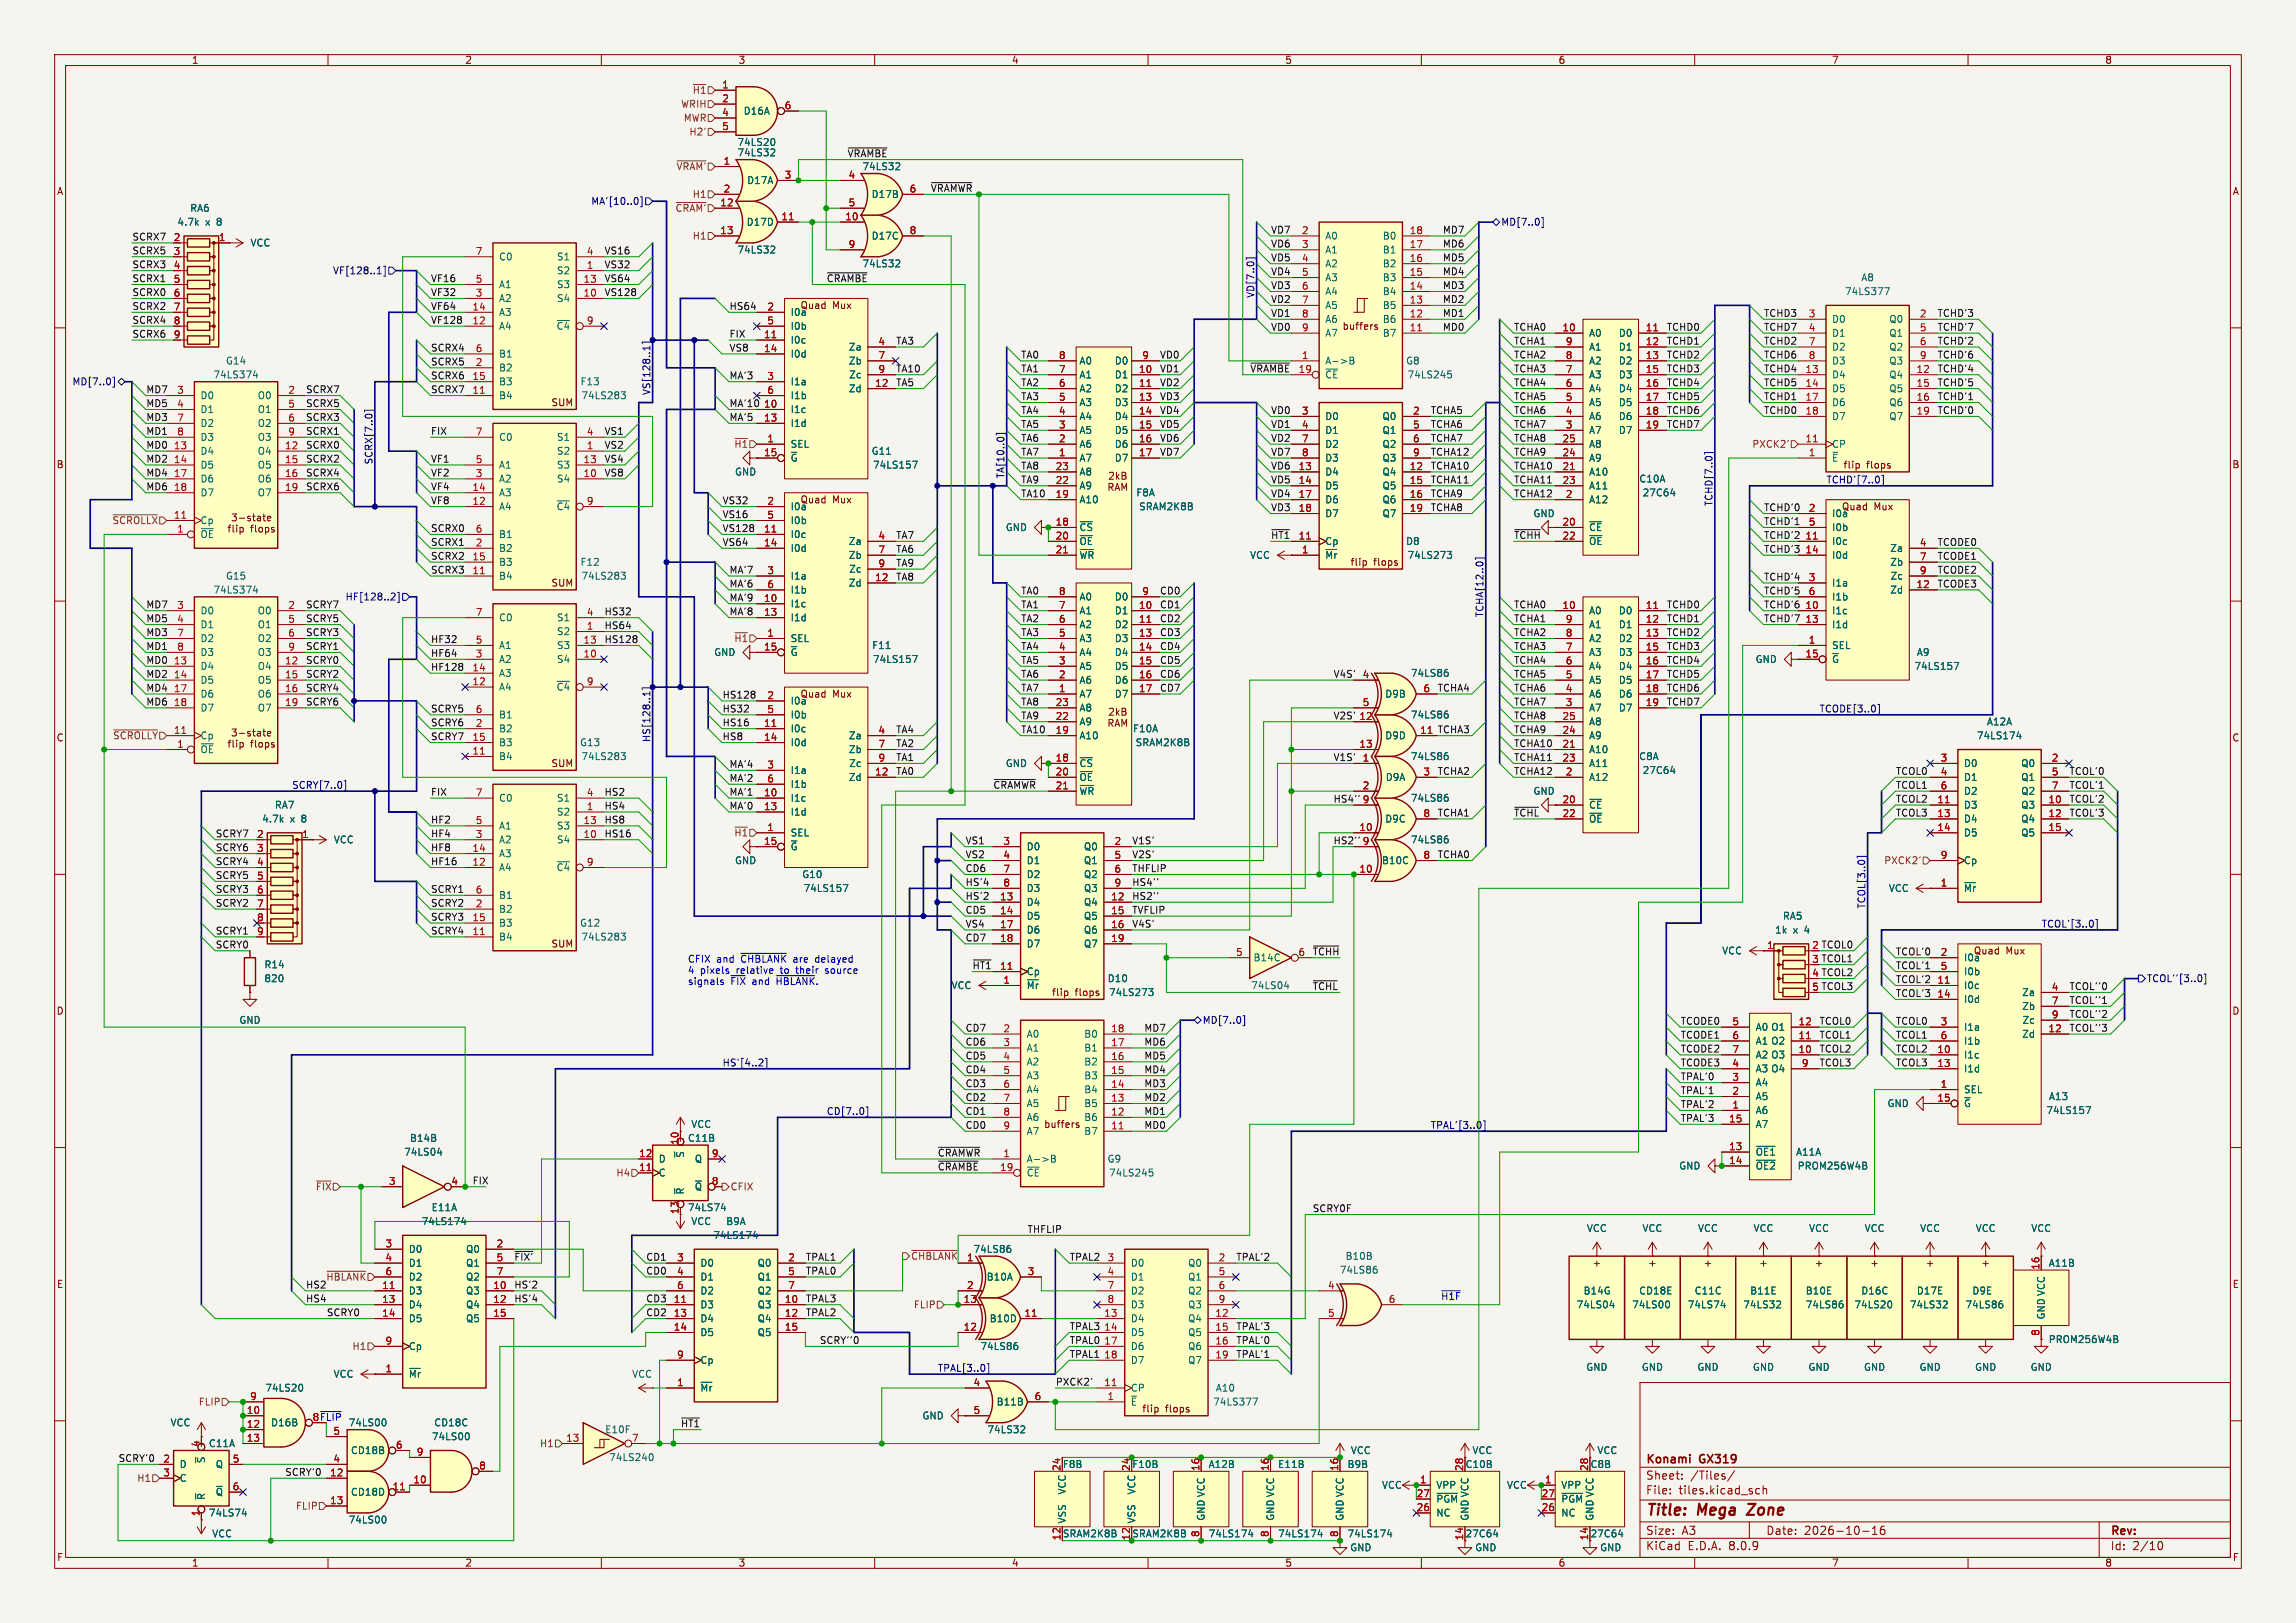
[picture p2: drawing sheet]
<svg xmlns="http://www.w3.org/2000/svg" width="420mm" height="297mm" viewBox="0 0 420 297" stroke-linecap="round" stroke-linejoin="round" font-family="sans-serif">
<defs><g id="words">
<g font-size="2.8" fill="#840000">
<text x="301" y="277.9">Title:</text>
<text x="310.6" y="277.9">Mega</text>
<text x="320.6" y="277.9">Zone</text>
</g>
<g font-size="2.1" fill="#840000">
<text x="301" y="268.2">Konami</text>
<text x="311" y="268.2">GX319</text>
<text x="301" y="273.7">File:</text>
<text x="301" y="271">Sheet:</text>
<text x="307.1" y="273.7">tiles.kicad_sch</text>
<text x="309.2" y="271">/Tiles/</text>
<text x="301" y="281.1">Size:</text>
<text x="307.6" y="281.1">A3</text>
<text x="323" y="281.1">Date:</text>
<text x="330" y="281.1">2026-10-16</text>
<text x="386" y="281.3">Rev:</text>
<text x="301" y="283.9">KiCad</text>
<text x="308.7" y="283.9">E.D.A.</text>
<text x="316.3" y="283.9">8.0.9</text>
<text x="386" y="283.9">Id:</text>
<text x="390.1" y="283.9">2/10</text>
</g>
<g font-size="1.8" fill="#840000">
<text x="35" y="11.9">1</text>
<text x="85" y="11.9">2</text>
<text x="135" y="11.9">3</text>
<text x="185" y="11.9">4</text>
<text x="235" y="11.9">5</text>
<text x="285" y="11.9">6</text>
<text x="335" y="11.9">7</text>
<text x="385" y="11.9">8</text>
<text x="10.3" y="35.9">A</text>
<text x="408.3" y="35.9">A</text>
<text x="146.3" y="56.8">Quad</text>
<text x="152.3" y="56.8">Mux</text>
<text x="245.5" y="60.6">buffers</text>
<text x="100.8" y="74.5">SUM</text>
<text x="10.3" y="85.9">B</text>
<text x="337.1" y="86">flip</text>
<text x="341.4" y="86">flops</text>
<text x="408.2" y="85.9">B</text>
<text x="146.3" y="92.3">Quad</text>
<text x="152.3" y="92.3">Mux</text>
<text x="336.8" y="93.6">Quad</text>
<text x="342.8" y="93.6">Mux</text>
<text x="50.1" y="96.6">flops</text>
<text x="100.8" y="107.6">SUM</text>
<text x="246.9" y="103.7">flip</text>
<text x="251.3" y="103.7">flops</text>
<text x="146.3" y="127.9">Quad</text>
<text x="152.3" y="127.9">Mux</text>
<text x="10.3" y="135.9">C</text>
<text x="50.1" y="136">flops</text>
<text x="408.2" y="135.9">C</text>
<text x="100.8" y="140.6">SUM</text>
<text x="100.8" y="173.6">SUM</text>
<text x="361" y="174.9">Quad</text>
<text x="366.9" y="174.9">Mux</text>
<text x="10.3" y="185.9">D</text>
<text x="192.3" y="182.5">flip</text>
<text x="196.7" y="182.5">flops</text>
<text x="408.2" y="185.9">D</text>
<text x="190.9" y="206.6">buffers</text>
<text x="291.2" y="232">+</text>
<text x="301.4" y="232">+</text>
<text x="311.5" y="232">+</text>
<text x="321.7" y="232">+</text>
<text x="331.8" y="232">+</text>
<text x="342" y="232">+</text>
<text x="352.2" y="232">+</text>
<text x="362.3" y="232">+</text>
<text x="10.3" y="235.9">E</text>
<text x="408.3" y="235.9">E</text>
<text x="57.1" y="260.1">8 ~{FLIP}</text>
<text x="208.8" y="258.7">flip</text>
<text x="213.2" y="258.7">flops</text>
<text x="267.7" y="282" transform="rotate(-90 267.7 282)">14</text>
<text x="290.6" y="282" transform="rotate(-90 290.6 282)">14</text>
<text x="10.3" y="285.9">F</text>
<text x="35" y="286.9">1</text>
<text x="85" y="286.9">2</text>
<text x="135" y="286.9">3</text>
<text x="185" y="286.9">4</text>
<text x="235" y="286.9">5</text>
<text x="285" y="286.9">6</text>
<text x="335" y="286.9">7</text>
<text x="385" y="286.9">8</text>
<text x="408.3" y="285.9">F</text>
</g>
<g font-size="1.8" fill="#725600">
<text x="126.6" y="17.4">~{H1}</text>
<text x="124.5" y="19.9">WRIH</text>
<text x="125" y="22.5">MWR</text>
<text x="126" y="25">H2'</text>
<text x="123.6" y="31.3">~{VRAM'}</text>
<text x="123.5" y="39">~{CRAM'}</text>
<text x="126.6" y="36.4">H1</text>
<text x="126.6" y="44">H1</text>
<text x="134.2" y="82.1">~{H1}</text>
<text x="320.4" y="82.1">PXCK2'</text>
<text x="20.5" y="96.1">~{SCROLLX}</text>
<text x="134.2" y="117.7">~{H1}</text>
<text x="20.6" y="135.5">~{SCROLLY}</text>
<text x="134.2" y="153.3">~{H1}</text>
<text x="344.6" y="158.3">PXCK2'</text>
<text x="112.6" y="215.5">H4</text>
<text x="57.7" y="218">~{FIX}</text>
<text x="133.5" y="218">CFIX</text>
<text x="166.6" y="230.7">~{CHBLANK}1</text>
<text x="59.6" y="234.5">~{HBLANK}</text>
<text x="167.1" y="239.6">FLIP</text>
<text x="64.4" y="247.2">H1</text>
<text x="36.3" y="257.4">FLIP</text>
<text x="98.7" y="265">H1</text>
<text x="25" y="271.4">H1</text>
<text x="54" y="276.5">FLIP</text>
</g>
<g font-size="1.8" fill="#a90000">
<text x="132" y="16.3">1</text>
<text x="132" y="18.8">2</text>
<text x="132" y="21.3">4</text>
<text x="132" y="23.9">5</text>
<text x="143.4" y="20.1">6</text>
<text x="132.3" y="30.2">1</text>
<text x="132.3" y="35.3">2</text>
<text x="143.4" y="32.8">3</text>
<text x="155.1" y="32.8">4</text>
<text x="166.3" y="35.3">6</text>
<text x="131.7" y="37.8">12</text>
<text x="142.8" y="40.4">11</text>
<text x="154.5" y="40.4">10</text>
<text x="155.1" y="37.8">5</text>
<text x="31.7" y="44.2">2</text>
<text x="31.7" y="46.7">3</text>
<text x="39.9" y="44.2">1</text>
<text x="86.9" y="46.7">7</text>
<text x="107.2" y="46.7">4</text>
<text x="131.7" y="42.9">13</text>
<text x="155.1" y="45.5">9</text>
<text x="166.3" y="42.9">8</text>
<text x="238.1" y="42.9">2</text>
<text x="238.1" y="45.5">3</text>
<text x="257.8" y="45.5">17</text>
<text x="257.8" y="42.9">18</text>
<text x="31.7" y="49.3">4</text>
<text x="31.7" y="51.8">5</text>
<text x="86.9" y="51.8">5</text>
<text x="106.6" y="51.8">13</text>
<text x="107.2" y="49.3">1</text>
<text x="238.1" y="48">4</text>
<text x="238.1" y="50.5">5</text>
<text x="238.1" y="53.1">6</text>
<text x="257.8" y="53.1">14</text>
<text x="257.8" y="50.5">15</text>
<text x="257.8" y="48">16</text>
<text x="31.7" y="54.4">6</text>
<text x="31.7" y="56.9">7</text>
<text x="31.7" y="59.4">8</text>
<text x="86.3" y="59.4">12</text>
<text x="86.3" y="56.9">14</text>
<text x="86.9" y="54.4">3</text>
<text x="106.6" y="54.4">10</text>
<text x="107.2" y="59.4">9</text>
<text x="140.3" y="56.9">2</text>
<text x="140.3" y="59.4">5</text>
<text x="238.1" y="55.6">7</text>
<text x="238.1" y="58.2">8</text>
<text x="257.8" y="58.2">12</text>
<text x="257.8" y="55.6">13</text>
<text x="330.8" y="58.2">3</text>
<text x="351.1" y="58.2">2</text>
<text x="31.7" y="62">9</text>
<text x="86.9" y="64.5">6</text>
<text x="139.7" y="62">11</text>
<text x="139.7" y="64.5">14</text>
<text x="160.6" y="63.2">4</text>
<text x="160.6" y="65.8">7</text>
<text x="193.6" y="65.8">8</text>
<text x="208.8" y="65.8">9</text>
<text x="238.1" y="65.8">1</text>
<text x="238.1" y="60.7">9</text>
<text x="257.8" y="60.7">11</text>
<text x="285.7" y="60.7">10</text>
<text x="286.3" y="65.8">8</text>
<text x="286.3" y="63.2">9</text>
<text x="300.9" y="60.7">11</text>
<text x="300.9" y="63.2">12</text>
<text x="300.9" y="65.8">13</text>
<text x="330.8" y="60.7">4</text>
<text x="330.8" y="63.2">7</text>
<text x="330.8" y="65.8">8</text>
<text x="351.1" y="60.7">5</text>
<text x="351.1" y="63.2">6</text>
<text x="351.1" y="65.8">9</text>
<text x="86.3" y="69.6">15</text>
<text x="86.9" y="67.1">2</text>
<text x="140.3" y="69.6">3</text>
<text x="160" y="70.9">12</text>
<text x="160.6" y="68.3">9</text>
<text x="193.6" y="70.9">6</text>
<text x="193.6" y="68.3">7</text>
<text x="208.2" y="68.3">10</text>
<text x="208.2" y="70.9">11</text>
<text x="237.4" y="68.3">19</text>
<text x="286.3" y="70.9">6</text>
<text x="286.3" y="68.3">7</text>
<text x="300.9" y="68.3">15</text>
<text x="300.9" y="70.9">16</text>
<text x="330.2" y="68.3">13</text>
<text x="330.2" y="70.9">14</text>
<text x="350.5" y="68.3">12</text>
<text x="350.5" y="70.9">15</text>
<text x="32.3" y="72.1">3</text>
<text x="32.3" y="74.7">4</text>
<text x="32.3" y="77.2">7</text>
<text x="52.6" y="72.1">2</text>
<text x="52.6" y="74.7">5</text>
<text x="52.6" y="77.2">6</text>
<text x="86.3" y="72.1">11</text>
<text x="139.7" y="74.7">10</text>
<text x="139.7" y="77.2">13</text>
<text x="140.3" y="72.1">6</text>
<text x="193.6" y="75.9">4</text>
<text x="193.6" y="73.4">5</text>
<text x="208.2" y="73.4">13</text>
<text x="208.2" y="75.9">14</text>
<text x="238.1" y="75.9">3</text>
<text x="258.4" y="75.9">2</text>
<text x="286.3" y="75.9">4</text>
<text x="286.3" y="73.4">5</text>
<text x="300.9" y="73.4">17</text>
<text x="300.9" y="75.9">18</text>
<text x="330.2" y="73.4">17</text>
<text x="330.2" y="75.9">18</text>
<text x="350.5" y="73.4">16</text>
<text x="350.5" y="75.9">19</text>
<text x="31.7" y="82.3">13</text>
<text x="32.3" y="79.8">8</text>
<text x="52" y="82.3">12</text>
<text x="52.6" y="79.8">9</text>
<text x="86.9" y="79.8">7</text>
<text x="107.2" y="82.3">1</text>
<text x="107.2" y="79.8">4</text>
<text x="139.7" y="83.6">15</text>
<text x="140.3" y="81">1</text>
<text x="193.6" y="83.6">1</text>
<text x="193.6" y="81">2</text>
<text x="193.6" y="78.5">3</text>
<text x="208.2" y="78.5">15</text>
<text x="208.2" y="81">16</text>
<text x="208.2" y="83.6">17</text>
<text x="238.1" y="78.5">4</text>
<text x="238.1" y="81">7</text>
<text x="238.1" y="83.6">8</text>
<text x="258.4" y="78.5">5</text>
<text x="258.4" y="81">6</text>
<text x="258.4" y="83.6">9</text>
<text x="285.7" y="83.6">24</text>
<text x="285.7" y="81">25</text>
<text x="286.3" y="78.5">3</text>
<text x="300.9" y="78.5">19</text>
<text x="330.2" y="81">11</text>
<text x="330.8" y="83.6">1</text>
<text x="31.7" y="84.8">14</text>
<text x="31.7" y="87.4">17</text>
<text x="31.7" y="89.9">18</text>
<text x="52" y="84.8">15</text>
<text x="52" y="87.4">16</text>
<text x="52" y="89.9">19</text>
<text x="86.3" y="89.9">14</text>
<text x="86.9" y="87.4">3</text>
<text x="86.9" y="84.8">5</text>
<text x="106.6" y="87.4">10</text>
<text x="106.6" y="84.8">13</text>
<text x="193" y="88.6">22</text>
<text x="193" y="86.1">23</text>
<text x="237.4" y="86.1">13</text>
<text x="237.4" y="88.6">14</text>
<text x="257.8" y="86.1">12</text>
<text x="257.8" y="88.6">15</text>
<text x="285.7" y="86.1">21</text>
<text x="285.7" y="88.6">23</text>
<text x="31.7" y="95">11</text>
<text x="86.3" y="92.5">12</text>
<text x="107.2" y="92.5">9</text>
<text x="140.3" y="92.5">2</text>
<text x="140.3" y="95">5</text>
<text x="193" y="91.2">19</text>
<text x="237.4" y="91.2">17</text>
<text x="237.4" y="93.7">18</text>
<text x="257.8" y="91.2">16</text>
<text x="257.8" y="93.7">19</text>
<text x="286.3" y="91.2">2</text>
<text x="330.8" y="93.7">2</text>
<text x="32.3" y="97.5">1</text>
<text x="86.9" y="100.1">2</text>
<text x="86.9" y="97.5">6</text>
<text x="139.7" y="97.5">11</text>
<text x="139.7" y="100.1">14</text>
<text x="160.6" y="98.8">4</text>
<text x="160.6" y="101.3">7</text>
<text x="193" y="96.3">18</text>
<text x="193" y="98.8">20</text>
<text x="193" y="101.3">21</text>
<text x="237.4" y="98.8">11</text>
<text x="238.1" y="101.3">1</text>
<text x="285.7" y="96.3">20</text>
<text x="285.7" y="98.8">22</text>
<text x="330.2" y="98.8">11</text>
<text x="330.2" y="101.3">14</text>
<text x="330.8" y="96.3">5</text>
<text x="351.1" y="100.1">4</text>
<text x="86.3" y="105.2">11</text>
<text x="86.3" y="102.6">15</text>
<text x="140.3" y="105.2">3</text>
<text x="140.3" y="107.7">6</text>
<text x="160" y="106.4">12</text>
<text x="160.6" y="103.9">9</text>
<text x="330.8" y="106.4">3</text>
<text x="350.5" y="107.7">12</text>
<text x="351.1" y="102.6">7</text>
<text x="351.1" y="105.2">9</text>
<text x="32.3" y="111.5">3</text>
<text x="52.6" y="111.5">2</text>
<text x="86.9" y="112.8">7</text>
<text x="107.2" y="112.8">4</text>
<text x="139.7" y="110.2">10</text>
<text x="139.7" y="112.8">13</text>
<text x="193.6" y="111.5">7</text>
<text x="193.6" y="109">8</text>
<text x="208.2" y="111.5">10</text>
<text x="208.8" y="109">9</text>
<text x="285.7" y="111.5">10</text>
<text x="300.9" y="111.5">11</text>
<text x="330.2" y="111.5">10</text>
<text x="330.8" y="109">6</text>
<text x="32.3" y="114">4</text>
<text x="32.3" y="116.6">7</text>
<text x="32.3" y="119.1">8</text>
<text x="52.6" y="114">5</text>
<text x="52.6" y="116.6">6</text>
<text x="52.6" y="119.1">9</text>
<text x="86.9" y="117.9">5</text>
<text x="106.6" y="117.9">13</text>
<text x="107.2" y="115.3">1</text>
<text x="139.7" y="119.1">15</text>
<text x="140.3" y="116.6">1</text>
<text x="193.6" y="119.1">4</text>
<text x="193.6" y="116.6">5</text>
<text x="193.6" y="114">6</text>
<text x="208.2" y="114">11</text>
<text x="208.2" y="116.6">13</text>
<text x="208.2" y="119.1">14</text>
<text x="286.3" y="119.1">7</text>
<text x="286.3" y="116.6">8</text>
<text x="286.3" y="114">9</text>
<text x="300.9" y="114">12</text>
<text x="300.9" y="116.6">13</text>
<text x="300.9" y="119.1">15</text>
<text x="330.2" y="114">13</text>
<text x="330.8" y="117.9">1</text>
<text x="31.7" y="121.7">13</text>
<text x="31.7" y="124.2">14</text>
<text x="52" y="121.7">12</text>
<text x="52" y="124.2">15</text>
<text x="86.3" y="125.5">12</text>
<text x="86.3" y="122.9">14</text>
<text x="86.9" y="120.4">3</text>
<text x="106.6" y="120.4">10</text>
<text x="107.2" y="125.5">9</text>
<text x="193.6" y="124.2">2</text>
<text x="193.6" y="121.7">3</text>
<text x="208.2" y="121.7">15</text>
<text x="208.2" y="124.2">16</text>
<text x="249.2" y="124.2">4</text>
<text x="286.3" y="124.2">5</text>
<text x="286.3" y="121.7">6</text>
<text x="300.9" y="121.7">16</text>
<text x="300.9" y="124.2">17</text>
<text x="330.2" y="120.4">15</text>
<text x="31.7" y="126.7">17</text>
<text x="31.7" y="129.3">18</text>
<text x="52" y="126.7">16</text>
<text x="52" y="129.3">19</text>
<text x="86.9" y="130.6">6</text>
<text x="140.3" y="128">2</text>
<text x="140.3" y="130.6">5</text>
<text x="193" y="131.8">22</text>
<text x="193" y="129.3">23</text>
<text x="193.6" y="126.7">1</text>
<text x="208.2" y="126.7">17</text>
<text x="248.6" y="131.8">12</text>
<text x="249.2" y="129.3">5</text>
<text x="260.3" y="126.7">6</text>
<text x="285.7" y="131.8">25</text>
<text x="286.3" y="129.3">3</text>
<text x="286.3" y="126.7">4</text>
<text x="300.9" y="126.7">18</text>
<text x="300.9" y="129.3">19</text>
<text x="31.7" y="134.4">11</text>
<text x="32.3" y="136.9">1</text>
<text x="86.3" y="135.6">15</text>
<text x="86.9" y="133.1">2</text>
<text x="139.7" y="133.1">11</text>
<text x="139.7" y="135.6">14</text>
<text x="160.6" y="134.4">4</text>
<text x="160.6" y="136.9">7</text>
<text x="193" y="134.4">19</text>
<text x="248.6" y="136.9">13</text>
<text x="259.7" y="134.4">11</text>
<text x="285.7" y="136.9">21</text>
<text x="285.7" y="134.4">24</text>
<text x="86.3" y="138.2">11</text>
<text x="140.3" y="140.7">3</text>
<text x="140.3" y="143.3">6</text>
<text x="160" y="142">12</text>
<text x="160.6" y="139.4">9</text>
<text x="193" y="139.4">18</text>
<text x="193" y="142">20</text>
<text x="249.2" y="139.4">1</text>
<text x="260.3" y="142">3</text>
<text x="285.7" y="139.4">23</text>
<text x="286.3" y="142">2</text>
<text x="354.9" y="139.4">3</text>
<text x="354.9" y="142">4</text>
<text x="375.2" y="139.4">2</text>
<text x="375.2" y="142">5</text>
<text x="86.9" y="145.8">7</text>
<text x="107.2" y="148.3">1</text>
<text x="107.2" y="145.8">4</text>
<text x="139.7" y="145.8">10</text>
<text x="139.7" y="148.3">13</text>
<text x="193" y="144.5">21</text>
<text x="249.2" y="144.5">2</text>
<text x="249.2" y="147.1">9</text>
<text x="260.3" y="149.6">8</text>
<text x="285.7" y="147.1">20</text>
<text x="285.7" y="149.6">22</text>
<text x="354.3" y="147.1">11</text>
<text x="354.3" y="149.6">13</text>
<text x="354.9" y="144.5">6</text>
<text x="374.6" y="147.1">10</text>
<text x="374.6" y="149.6">12</text>
<text x="375.2" y="144.5">7</text>
<text x="46.9" y="153.4">2</text>
<text x="46.9" y="156">3</text>
<text x="55.2" y="153.4">1</text>
<text x="86.3" y="156">14</text>
<text x="86.9" y="153.4">3</text>
<text x="86.9" y="150.9">5</text>
<text x="106.6" y="153.4">10</text>
<text x="106.6" y="150.9">13</text>
<text x="139.7" y="154.7">15</text>
<text x="140.3" y="152.1">1</text>
<text x="183.4" y="154.7">3</text>
<text x="203.8" y="154.7">2</text>
<text x="248.6" y="152.1">10</text>
<text x="249.2" y="154.7">9</text>
<text x="354.3" y="152.1">14</text>
<text x="374.6" y="152.1">15</text>
<text x="46.9" y="158.5">4</text>
<text x="46.9" y="161">5</text>
<text x="86.3" y="158.5">12</text>
<text x="107.2" y="158.5">9</text>
<text x="183.4" y="157.2">4</text>
<text x="183.4" y="159.8">7</text>
<text x="203.8" y="157.2">5</text>
<text x="203.8" y="159.8">6</text>
<text x="248.6" y="159.8">10</text>
<text x="260.3" y="157.2">8</text>
<text x="354.9" y="157.2">9</text>
<text x="46.9" y="163.6">6</text>
<text x="46.9" y="166.1">7</text>
<text x="86.9" y="166.1">2</text>
<text x="86.9" y="163.6">6</text>
<text x="182.8" y="164.8">13</text>
<text x="182.8" y="167.4">14</text>
<text x="183.4" y="162.3">8</text>
<text x="203.2" y="164.8">12</text>
<text x="203.2" y="167.4">15</text>
<text x="203.8" y="162.3">9</text>
<text x="354.9" y="162.3">1</text>
<text x="46.9" y="168.7">8</text>
<text x="46.9" y="171.2">9</text>
<text x="86.3" y="171.2">11</text>
<text x="86.3" y="168.7">15</text>
<text x="182.8" y="169.9">17</text>
<text x="182.8" y="172.5">18</text>
<text x="203.2" y="169.9">16</text>
<text x="203.2" y="172.5">19</text>
<text x="323.1" y="173.7">1</text>
<text x="331.4" y="173.7">2</text>
<text x="182.8" y="177.5">11</text>
<text x="226" y="175">5</text>
<text x="237.4" y="175">6</text>
<text x="331.4" y="176.3">3</text>
<text x="331.4" y="178.8">4</text>
<text x="354.9" y="175">2</text>
<text x="354.9" y="177.5">5</text>
<text x="183.4" y="180.1">1</text>
<text x="331.4" y="181.4">5</text>
<text x="354.3" y="180.1">11</text>
<text x="354.3" y="182.6">14</text>
<text x="375.2" y="181.4">4</text>
<text x="375.2" y="183.9">7</text>
<text x="183.4" y="189">2</text>
<text x="183.4" y="191.5">3</text>
<text x="203.2" y="191.5">17</text>
<text x="203.2" y="189">18</text>
<text x="316.8" y="187.7">5</text>
<text x="316.8" y="190.2">6</text>
<text x="328.9" y="190.2">11</text>
<text x="328.9" y="187.7">12</text>
<text x="354.9" y="187.7">3</text>
<text x="354.9" y="190.2">6</text>
<text x="374.6" y="189">12</text>
<text x="375.2" y="186.4">9</text>
<text x="183.4" y="194.1">4</text>
<text x="183.4" y="196.6">5</text>
<text x="203.2" y="196.6">15</text>
<text x="203.2" y="194.1">16</text>
<text x="316.8" y="197.9">3</text>
<text x="316.8" y="195.3">4</text>
<text x="316.8" y="192.8">7</text>
<text x="328.9" y="192.8">10</text>
<text x="329.5" y="195.3">9</text>
<text x="354.3" y="192.8">10</text>
<text x="354.3" y="195.3">13</text>
<text x="183.4" y="199.1">6</text>
<text x="183.4" y="201.7">7</text>
<text x="203.2" y="201.7">13</text>
<text x="203.2" y="199.1">14</text>
<text x="316.8" y="202.9">1</text>
<text x="316.8" y="200.4">2</text>
<text x="354.3" y="201.7">15</text>
<text x="354.9" y="199.1">1</text>
<text x="124.2" y="209.6" transform="rotate(-90 124.2 209.6)">10</text>
<text x="183.4" y="204.2">8</text>
<text x="183.4" y="206.8">9</text>
<text x="203.2" y="206.8">11</text>
<text x="203.2" y="204.2">12</text>
<text x="316.2" y="205.5">15</text>
<text x="116.8" y="214.4">11</text>
<text x="116.8" y="211.8">12</text>
<text x="130.1" y="211.8">9</text>
<text x="182.8" y="214.4">19</text>
<text x="183.4" y="211.8">1</text>
<text x="316.2" y="210.6">13</text>
<text x="316.2" y="213.1">14</text>
<text x="71" y="216.9">3</text>
<text x="82.5" y="216.9">4</text>
<text x="130.1" y="216.9">8</text>
<text x="124.2" y="222.3" transform="rotate(-90 124.2 222.3)">13</text>
<text x="70.4" y="228.3">3</text>
<text x="70.4" y="230.9">4</text>
<text x="70.4" y="233.4">6</text>
<text x="90.7" y="228.3">2</text>
<text x="90.7" y="230.9">5</text>
<text x="90.7" y="233.4">7</text>
<text x="123.8" y="230.9">3</text>
<text x="123.8" y="233.4">4</text>
<text x="144.1" y="230.9">2</text>
<text x="144.1" y="233.4">5</text>
<text x="176.8" y="230.9">1</text>
<text x="187.9" y="233.4">3</text>
<text x="202.5" y="230.9">3</text>
<text x="202.5" y="233.4">4</text>
<text x="222.8" y="230.9">2</text>
<text x="222.8" y="233.4">5</text>
<text x="373.1" y="232.5" transform="rotate(-90 373.1 232.5)">16</text>
<text x="69.8" y="236">11</text>
<text x="69.8" y="238.5">13</text>
<text x="90.1" y="236">10</text>
<text x="90.1" y="238.5">12</text>
<text x="123.1" y="238.5">11</text>
<text x="123.8" y="236">6</text>
<text x="143.5" y="238.5">10</text>
<text x="144.1" y="236">7</text>
<text x="176.2" y="238.5">13</text>
<text x="176.8" y="236">2</text>
<text x="202.5" y="236">7</text>
<text x="202.5" y="238.5">8</text>
<text x="222.8" y="236">6</text>
<text x="222.8" y="238.5">9</text>
<text x="242.8" y="236">4</text>
<text x="253.9" y="238.5">6</text>
<text x="69.8" y="241">14</text>
<text x="90.1" y="241">15</text>
<text x="123.1" y="241">13</text>
<text x="123.1" y="243.6">14</text>
<text x="143.5" y="241">12</text>
<text x="143.5" y="243.6">15</text>
<text x="176.2" y="243.6">12</text>
<text x="187.3" y="241">11</text>
<text x="201.9" y="241">13</text>
<text x="201.9" y="243.6">14</text>
<text x="222.2" y="241">12</text>
<text x="222.2" y="243.6">15</text>
<text x="242.8" y="241">5</text>
<text x="373.1" y="244.5" transform="rotate(-90 373.1 244.5)">8</text>
<text x="70.4" y="251.2">1</text>
<text x="70.4" y="246.1">9</text>
<text x="123.8" y="248.7">9</text>
<text x="201.9" y="246.1">17</text>
<text x="201.9" y="248.7">18</text>
<text x="222.2" y="246.1">16</text>
<text x="222.2" y="248.7">19</text>
<text x="45.6" y="256.3">9</text>
<text x="123.8" y="253.7">1</text>
<text x="178" y="253.7">4</text>
<text x="189.2" y="256.3">6</text>
<text x="201.9" y="253.7">11</text>
<text x="202.5" y="256.3">1</text>
<text x="45" y="258.8">10</text>
<text x="45" y="261.4">12</text>
<text x="45" y="263.9">13</text>
<text x="57.1" y="260.1">8</text>
<text x="60.9" y="262.6">5</text>
<text x="103.5" y="263.9">13</text>
<text x="115.5" y="263.9">7</text>
<text x="178" y="258.8">5</text>
<text x="29.8" y="267.7">2</text>
<text x="36.6" y="264.9" transform="rotate(-90 36.6 264.9)">4</text>
<text x="42.5" y="267.7">5</text>
<text x="60.9" y="267.7">4</text>
<text x="72.3" y="265.2">6</text>
<text x="76.1" y="266.4">9</text>
<text x="87.6" y="269">8</text>
<text x="194.1" y="269.3" transform="rotate(-90 194.1 269.3)">24</text>
<text x="206.8" y="269.3" transform="rotate(-90 206.8 269.3)">24</text>
<text x="219.5" y="269.3" transform="rotate(-90 219.5 269.3)">16</text>
<text x="232.2" y="269.3" transform="rotate(-90 232.2 269.3)">16</text>
<text x="244.9" y="269.3" transform="rotate(-90 244.9 269.3)">16</text>
<text x="267.7" y="269.3" transform="rotate(-90 267.7 269.3)">28</text>
<text x="290.6" y="269.3" transform="rotate(-90 290.6 269.3)">28</text>
<text x="29.8" y="270.3">3</text>
<text x="42.5" y="272.8">6</text>
<text x="60.3" y="270.3">12</text>
<text x="60.3" y="275.3">13</text>
<text x="71.7" y="272.8">11</text>
<text x="75.5" y="271.5">10</text>
<text x="259" y="274.1">27</text>
<text x="259.6" y="271.5">1</text>
<text x="281.9" y="274.1">27</text>
<text x="282.5" y="271.5">1</text>
<text x="36.6" y="277.6" transform="rotate(-90 36.6 277.6)">1</text>
<text x="194.1" y="282" transform="rotate(-90 194.1 282)">12</text>
<text x="206.8" y="282" transform="rotate(-90 206.8 282)">12</text>
<text x="219.5" y="281.4" transform="rotate(-90 219.5 281.4)">8</text>
<text x="232.2" y="281.4" transform="rotate(-90 232.2 281.4)">8</text>
<text x="244.9" y="281.4" transform="rotate(-90 244.9 281.4)">8</text>
<text x="259" y="276.6">26</text>
<text x="281.9" y="276.6">26</text>
</g>
<g font-size="1.8" fill="#006464">
<text x="135.9" y="21.2">D16A</text>
<text x="134.8" y="28.8">74LS32</text>
<text x="134.8" y="26.9">74LS20</text>
<text x="154.9" y="28.9">~{VRAMBE}</text>
<text x="136.6" y="33.9">D17A</text>
<text x="157.7" y="31.3">74LS32</text>
<text x="32.4" y="41.5">4.7k</text>
<text x="34.7" y="39">RA6</text>
<text x="37.6" y="41.5">x</text>
<text x="39.8" y="41.5">8</text>
<text x="136.5" y="41.5">D17D</text>
<text x="159.3" y="36.4">D17B</text>
<text x="45.7" y="45.3">VCC</text>
<text x="91.2" y="47.9">C0</text>
<text x="101.8" y="47.9">S1</text>
<text x="134.8" y="46.6">74LS32</text>
<text x="159.3" y="44">D17C</text>
<text x="242.3" y="44">A0</text>
<text x="242.3" y="46.6">A1</text>
<text x="252.8" y="46.6">B1</text>
<text x="252.8" y="44">B0</text>
<text x="91.2" y="52.9">A1</text>
<text x="101.8" y="50.4">S2</text>
<text x="101.8" y="52.9">S3</text>
<text x="157.7" y="49.1">74LS32</text>
<text x="242.3" y="49.1">A2</text>
<text x="242.3" y="51.7">A3</text>
<text x="252.8" y="51.7">B3</text>
<text x="252.8" y="49.1">B2</text>
<text x="340.4" y="51.7">A8</text>
<text x="91.2" y="58">A3</text>
<text x="91.2" y="55.5">A2</text>
<text x="101.8" y="55.5">S4</text>
<text x="144.5" y="58">I0a</text>
<text x="242.3" y="54.2">A4</text>
<text x="242.3" y="56.7">A5</text>
<text x="242.3" y="59.3">A6</text>
<text x="252.8" y="59.3">B6</text>
<text x="252.8" y="56.7">B5</text>
<text x="252.8" y="54.2">B4</text>
<text x="335" y="59.3">D0</text>
<text x="337.4" y="54.2">74LS377</text>
<text x="345.5" y="59.3">Q0</text>
<text x="91.2" y="60.6">A4</text>
<text x="91.2" y="65.6">B1</text>
<text x="101.7" y="60.6">~{C4}</text>
<text x="144.5" y="63.1">I0c</text>
<text x="144.5" y="65.6">I0d</text>
<text x="144.5" y="60.6">I0b</text>
<text x="155.2" y="64.4">Za</text>
<text x="242.3" y="61.8">A7</text>
<text x="252.8" y="61.8">B7</text>
<text x="290.6" y="61.8">A0</text>
<text x="290.6" y="64.4">A1</text>
<text x="296" y="61.8">D0</text>
<text x="296" y="64.4">D1</text>
<text x="335" y="61.8">D1</text>
<text x="335" y="64.4">D2</text>
<text x="345.5" y="61.8">Q1</text>
<text x="345.5" y="64.4">Q2</text>
<text x="38.9" y="69.4">74LS374</text>
<text x="41.2" y="66.9">G14</text>
<text x="91.2" y="70.7">B3</text>
<text x="91.2" y="68.2">B2</text>
<text x="106.1" y="70.7">F13</text>
<text x="144.5" y="70.7">I1a</text>
<text x="155.2" y="72">Zd</text>
<text x="155.2" y="66.9">Zb</text>
<text x="155.2" y="69.4">Zc</text>
<text x="197.4" y="72">A2</text>
<text x="197.4" y="69.4">A1</text>
<text x="197.4" y="66.9">A0</text>
<text x="203.8" y="69.4">D1</text>
<text x="203.8" y="72">D2</text>
<text x="203.8" y="66.9">D0</text>
<text x="242.3" y="66.9">A-&gt;B</text>
<text x="242.3" y="69.4">~{CE}</text>
<text x="257.1" y="66.9">G8</text>
<text x="257.4" y="69.4">74LS245</text>
<text x="290.6" y="72">A4</text>
<text x="290.6" y="69.4">A3</text>
<text x="290.6" y="66.9">A2</text>
<text x="296" y="66.9">D2</text>
<text x="296" y="69.4">D3</text>
<text x="296" y="72">D4</text>
<text x="335" y="69.4">D4</text>
<text x="335" y="72">D5</text>
<text x="335" y="66.9">D3</text>
<text x="345.5" y="69.4">Q4</text>
<text x="345.5" y="72">Q5</text>
<text x="345.5" y="66.9">Q3</text>
<text x="36.6" y="73.3">D0</text>
<text x="36.6" y="75.8">D1</text>
<text x="47" y="73.3">O0</text>
<text x="47" y="75.8">O1</text>
<text x="91.2" y="73.3">B4</text>
<text x="106.2" y="73.3">74LS283</text>
<text x="144.5" y="75.8">I1c</text>
<text x="144.5" y="73.3">I1b</text>
<text x="197.4" y="77.1">A4</text>
<text x="197.4" y="74.5">A3</text>
<text x="203.8" y="74.5">D3</text>
<text x="203.8" y="77.1">D4</text>
<text x="242.3" y="77.1">D0</text>
<text x="252.8" y="77.1">Q0</text>
<text x="290.6" y="77.1">A6</text>
<text x="290.6" y="74.5">A5</text>
<text x="296" y="74.5">D5</text>
<text x="296" y="77.1">D6</text>
<text x="335" y="74.5">D6</text>
<text x="335" y="77.1">D7</text>
<text x="345.5" y="74.5">Q6</text>
<text x="345.5" y="77.1">Q7</text>
<text x="36.6" y="83.4">D4</text>
<text x="36.6" y="78.3">D2</text>
<text x="36.6" y="80.9">D3</text>
<text x="47" y="83.4">O4</text>
<text x="47" y="78.3">O2</text>
<text x="47" y="80.9">O3</text>
<text x="91.2" y="80.9">C0</text>
<text x="101.8" y="83.4">S2</text>
<text x="101.8" y="80.9">S1</text>
<text x="144.5" y="82.1">SEL</text>
<text x="144.5" y="78.3">I1d</text>
<text x="159.3" y="83.4">G11</text>
<text x="197.4" y="82.1">A6</text>
<text x="197.4" y="79.6">A5</text>
<text x="203.8" y="79.6">D5</text>
<text x="203.8" y="82.1">D6</text>
<text x="242.3" y="79.6">D1</text>
<text x="242.3" y="82.1">D2</text>
<text x="252.8" y="79.6">Q1</text>
<text x="252.8" y="82.1">Q2</text>
<text x="290.6" y="82.1">A8</text>
<text x="290.6" y="79.6">A7</text>
<text x="296" y="79.6">D7</text>
<text x="335" y="82.1">CP</text>
<text x="36.6" y="86">D5</text>
<text x="36.6" y="88.5">D6</text>
<text x="47" y="86">O5</text>
<text x="47" y="88.5">O6</text>
<text x="91.2" y="88.5">A2</text>
<text x="91.2" y="86">A1</text>
<text x="101.8" y="88.5">S4</text>
<text x="101.8" y="86">S3</text>
<text x="134.3" y="87.2">GND</text>
<text x="144.5" y="84.7">~{G}</text>
<text x="159.6" y="86">74LS157</text>
<text x="197.4" y="84.7">A7</text>
<text x="197.4" y="89.8">A9</text>
<text x="197.4" y="87.2">A8</text>
<text x="203.8" y="84.7">D7</text>
<text x="242.3" y="87.2">D4</text>
<text x="242.3" y="89.8">D5</text>
<text x="242.3" y="84.7">D3</text>
<text x="252.8" y="87.2">Q4</text>
<text x="252.8" y="89.8">Q5</text>
<text x="252.8" y="84.7">Q3</text>
<text x="290.6" y="87.2">A10</text>
<text x="290.6" y="89.8">A11</text>
<text x="290.6" y="84.7">A9</text>
<text x="299.8" y="88.5">C10A</text>
<text x="335" y="84.7">~{E}</text>
<text x="36.6" y="91">D7</text>
<text x="47" y="91">O7</text>
<text x="91.2" y="93.6">A4</text>
<text x="91.2" y="91">A3</text>
<text x="101.7" y="93.6">~{C4}</text>
<text x="144.5" y="93.6">I0a</text>
<text x="197.4" y="92.3">A10</text>
<text x="207.8" y="91">F8A</text>
<text x="208.3" y="93.6">SRAM2K8B</text>
<text x="242.3" y="92.3">D6</text>
<text x="242.3" y="94.8">D7</text>
<text x="252.8" y="92.3">Q6</text>
<text x="252.8" y="94.8">Q7</text>
<text x="280.4" y="94.8">GND</text>
<text x="290.6" y="92.3">A12</text>
<text x="300.4" y="91">27C64</text>
<text x="335" y="94.8">I0a</text>
<text x="36.6" y="98.7">~{OE}</text>
<text x="36.6" y="96.1">Cp</text>
<text x="91.2" y="101.2">B2</text>
<text x="91.2" y="98.7">B1</text>
<text x="144.5" y="98.7">I0c</text>
<text x="144.5" y="101.2">I0d</text>
<text x="144.5" y="96.1">I0b</text>
<text x="155.2" y="99.9">Za</text>
<text x="183.9" y="97.4">GND</text>
<text x="197.4" y="97.4">~{CS}</text>
<text x="197.4" y="99.9">~{OE}</text>
<text x="242.3" y="99.9">Cp</text>
<text x="257.1" y="99.9">D8</text>
<text x="290.6" y="97.4">~{CE}</text>
<text x="290.6" y="99.9">~{OE}</text>
<text x="335" y="99.9">I0c</text>
<text x="335" y="97.4">I0b</text>
<text x="345.7" y="101.2">Za</text>
<text x="41.2" y="106.3">G15</text>
<text x="91.2" y="106.3">B4</text>
<text x="91.2" y="103.7">B3</text>
<text x="106.1" y="103.7">F12</text>
<text x="106.2" y="106.3">74LS283</text>
<text x="144.5" y="106.3">I1a</text>
<text x="155.2" y="107.5">Zd</text>
<text x="155.2" y="102.5">Zb</text>
<text x="155.2" y="105">Zc</text>
<text x="197.4" y="102.5">~{WR}</text>
<text x="228.6" y="102.5">VCC</text>
<text x="242.3" y="102.5">~{Mr}</text>
<text x="257.4" y="102.5">74LS273</text>
<text x="335" y="102.5">I0d</text>
<text x="335" y="107.5">I1a</text>
<text x="345.7" y="103.7">Zb</text>
<text x="345.7" y="106.3">Zc</text>
<text x="36.6" y="112.6">D0</text>
<text x="38.9" y="108.8">74LS374</text>
<text x="47" y="112.6">O0</text>
<text x="91.2" y="113.9">C0</text>
<text x="101.8" y="113.9">S1</text>
<text x="144.5" y="111.4">I1c</text>
<text x="144.5" y="113.9">I1d</text>
<text x="144.5" y="108.8">I1b</text>
<text x="197.4" y="112.6">A1</text>
<text x="197.4" y="110.1">A0</text>
<text x="203.8" y="112.6">D1</text>
<text x="203.8" y="110.1">D0</text>
<text x="290.6" y="112.6">A0</text>
<text x="296" y="112.6">D0</text>
<text x="335" y="112.6">I1c</text>
<text x="335" y="110.1">I1b</text>
<text x="345.7" y="108.8">Zd</text>
<text x="36.6" y="115.2">D1</text>
<text x="36.6" y="117.7">D2</text>
<text x="47" y="115.2">O1</text>
<text x="47" y="117.7">O2</text>
<text x="91.2" y="119">A1</text>
<text x="101.8" y="116.4">S2</text>
<text x="101.8" y="119">S3</text>
<text x="144.5" y="117.7">SEL</text>
<text x="159.4" y="119">F11</text>
<text x="197.4" y="117.7">A3</text>
<text x="197.4" y="115.2">A2</text>
<text x="203.8" y="115.2">D2</text>
<text x="203.8" y="117.7">D3</text>
<text x="290.6" y="117.7">A2</text>
<text x="290.6" y="115.2">A1</text>
<text x="296" y="115.2">D1</text>
<text x="296" y="117.7">D2</text>
<text x="335" y="119">SEL</text>
<text x="335" y="115.2">I1d</text>
<text x="36.6" y="122.8">D4</text>
<text x="36.6" y="125.3">D5</text>
<text x="36.6" y="120.2">D3</text>
<text x="47" y="122.8">O4</text>
<text x="47" y="125.3">O5</text>
<text x="47" y="120.2">O3</text>
<text x="91.2" y="124.1">A3</text>
<text x="91.2" y="121.5">A2</text>
<text x="101.8" y="121.5">S4</text>
<text x="130.5" y="120.2">GND</text>
<text x="144.5" y="120.2">~{G}</text>
<text x="159.6" y="121.5">74LS157</text>
<text x="197.4" y="125.3">A6</text>
<text x="197.4" y="122.8">A5</text>
<text x="197.4" y="120.2">A4</text>
<text x="203.8" y="120.2">D4</text>
<text x="203.8" y="122.8">D5</text>
<text x="203.8" y="125.3">D6</text>
<text x="258" y="124.1">74LS86</text>
<text x="290.6" y="125.3">A5</text>
<text x="290.6" y="122.8">A4</text>
<text x="290.6" y="120.2">A3</text>
<text x="296" y="120.2">D3</text>
<text x="296" y="122.8">D4</text>
<text x="296" y="125.3">D5</text>
<text x="321" y="121.5">GND</text>
<text x="335" y="121.5">~{G}</text>
<text x="350.1" y="122.8">74LS157</text>
<text x="350.5" y="120.2">A9</text>
<text x="36.6" y="127.9">D6</text>
<text x="36.6" y="130.4">D7</text>
<text x="47" y="127.9">O6</text>
<text x="47" y="130.4">O7</text>
<text x="91.2" y="126.6">A4</text>
<text x="91.2" y="131.7">B1</text>
<text x="101.7" y="126.6">~{C4}</text>
<text x="144.5" y="129.1">I0a</text>
<text x="144.5" y="131.7">I0b</text>
<text x="197.4" y="127.9">A7</text>
<text x="197.4" y="130.4">A8</text>
<text x="203.8" y="127.9">D7</text>
<text x="253.3" y="127.9">D9B</text>
<text x="258" y="131.7">74LS86</text>
<text x="290.6" y="130.4">A7</text>
<text x="290.6" y="127.9">A6</text>
<text x="296" y="127.9">D6</text>
<text x="296" y="130.4">D7</text>
<text x="36.6" y="135.5">Cp</text>
<text x="91.2" y="136.8">B3</text>
<text x="91.2" y="134.2">B2</text>
<text x="106" y="136.8">G13</text>
<text x="144.5" y="134.2">I0c</text>
<text x="144.5" y="136.8">I0d</text>
<text x="155.2" y="135.5">Za</text>
<text x="197.4" y="135.5">A10</text>
<text x="197.4" y="132.9">A9</text>
<text x="207.2" y="134.2">F10A</text>
<text x="207.6" y="136.8">SRAM2K8B</text>
<text x="253.3" y="135.5">D9D</text>
<text x="290.6" y="135.5">A9</text>
<text x="290.6" y="132.9">A8</text>
<text x="361.5" y="135.5">74LS174</text>
<text x="363.4" y="132.9">A12A</text>
<text x="36.6" y="138">~{OE}</text>
<text x="91.2" y="139.3">B4</text>
<text x="106.2" y="139.3">74LS283</text>
<text x="144.5" y="141.8">I1a</text>
<text x="155.2" y="143.1">Zd</text>
<text x="155.2" y="138">Zb</text>
<text x="155.2" y="140.6">Zc</text>
<text x="183.9" y="140.6">GND</text>
<text x="197.4" y="140.6">~{CS}</text>
<text x="197.4" y="143.1">~{OE}</text>
<text x="253.4" y="143.1">D9A</text>
<text x="258" y="139.3">74LS86</text>
<text x="290.6" y="143.1">A12</text>
<text x="290.6" y="138">A10</text>
<text x="290.6" y="140.6">A11</text>
<text x="299.7" y="139.3">C8A</text>
<text x="300.4" y="141.8">27C64</text>
<text x="359.2" y="140.6">D0</text>
<text x="359.2" y="143.1">D1</text>
<text x="369.6" y="140.6">Q0</text>
<text x="369.6" y="143.1">Q1</text>
<text x="50.2" y="148.2">RA7</text>
<text x="91.2" y="146.9">C0</text>
<text x="101.8" y="149.5">S2</text>
<text x="101.8" y="146.9">S1</text>
<text x="144.5" y="146.9">I1c</text>
<text x="144.5" y="149.5">I1d</text>
<text x="144.5" y="144.4">I1b</text>
<text x="197.4" y="145.6">~{WR}</text>
<text x="258" y="146.9">74LS86</text>
<text x="280.4" y="145.6">GND</text>
<text x="290.6" y="148.2">~{CE}</text>
<text x="359.2" y="148.2">D3</text>
<text x="359.2" y="145.6">D2</text>
<text x="369.6" y="148.2">Q3</text>
<text x="369.6" y="145.6">Q2</text>
<text x="47.9" y="150.7">4.7k</text>
<text x="53.1" y="150.7">x</text>
<text x="55.3" y="150.7">8</text>
<text x="61" y="154.5">VCC</text>
<text x="91.2" y="154.5">A2</text>
<text x="91.2" y="152">A1</text>
<text x="101.8" y="154.5">S4</text>
<text x="101.8" y="152">S3</text>
<text x="144.5" y="153.3">SEL</text>
<text x="144.5" y="155.8">~{G}</text>
<text x="187.7" y="155.8">D0</text>
<text x="198.2" y="155.8">Q0</text>
<text x="253.3" y="150.7">D9C</text>
<text x="258" y="154.5">74LS86</text>
<text x="290.6" y="150.7">~{OE}</text>
<text x="359.2" y="150.7">D4</text>
<text x="359.2" y="153.3">D5</text>
<text x="369.6" y="150.7">Q4</text>
<text x="369.6" y="153.3">Q5</text>
<text x="91.2" y="159.6">A4</text>
<text x="91.2" y="157.1">A3</text>
<text x="101.7" y="159.6">~{C4}</text>
<text x="134.3" y="158.3">GND</text>
<text x="146.6" y="160.9">G10</text>
<text x="187.7" y="158.3">D1</text>
<text x="187.7" y="160.9">D2</text>
<text x="198.2" y="158.3">Q1</text>
<text x="198.2" y="160.9">Q2</text>
<text x="252.7" y="158.3">B10C</text>
<text x="359.2" y="158.3">Cp</text>
<text x="91.2" y="167.2">B2</text>
<text x="91.2" y="164.7">B1</text>
<text x="146.9" y="163.4">74LS157</text>
<text x="187.7" y="166">D4</text>
<text x="187.7" y="163.4">D3</text>
<text x="198.2" y="166">Q4</text>
<text x="198.2" y="163.4">Q3</text>
<text x="345.4" y="163.4">VCC</text>
<text x="359.2" y="163.4">~{Mr}</text>
<text x="91.2" y="172.3">B4</text>
<text x="91.2" y="169.8">B3</text>
<text x="106" y="169.8">G12</text>
<text x="106.2" y="172.3">74LS283</text>
<text x="187.7" y="168.5">D5</text>
<text x="187.7" y="171">D6</text>
<text x="187.7" y="173.6">D7</text>
<text x="198.2" y="168.5">Q5</text>
<text x="198.2" y="171">Q6</text>
<text x="198.2" y="173.6">Q7</text>
<text x="324.6" y="171">1k</text>
<text x="326" y="168.5">RA5</text>
<text x="328" y="171">x</text>
<text x="330.2" y="171">4</text>
<text x="48.3" y="179.9">820</text>
<text x="48.3" y="177.4">R14</text>
<text x="187.7" y="178.7">Cp</text>
<text x="202.5" y="179.9">D10</text>
<text x="229.2" y="176.1">B14C</text>
<text x="314.9" y="174.9">VCC</text>
<text x="359.2" y="176.1">I0a</text>
<text x="359.2" y="178.7">I0b</text>
<text x="174" y="181.2">VCC</text>
<text x="187.7" y="181.2">~{Mr}</text>
<text x="202.8" y="182.5">74LS273</text>
<text x="228.8" y="181.2">74LS04</text>
<text x="359.2" y="181.2">I0c</text>
<text x="359.2" y="183.7">I0d</text>
<text x="369.8" y="182.5">Za</text>
<text x="369.8" y="185">Zb</text>
<text x="43.7" y="187.6">GND</text>
<text x="187.7" y="190.1">A0</text>
<text x="198.2" y="190.1">B0</text>
<text x="321.1" y="188.8">A0 O1</text>
<text x="321.1" y="191.4">A1 O2</text>
<text x="359.2" y="188.8">I1a</text>
<text x="359.2" y="191.4">I1b</text>
<text x="369.8" y="190.1">Zd</text>
<text x="369.9" y="187.6">Zc</text>
<text x="187.7" y="192.6">A1</text>
<text x="187.7" y="195.2">A2</text>
<text x="187.7" y="197.7">A3</text>
<text x="198.2" y="197.7">B3</text>
<text x="198.2" y="195.2">B2</text>
<text x="198.2" y="192.6">B1</text>
<text x="321.1" y="196.4">A3 O4</text>
<text x="321.1" y="193.9">A2 O3</text>
<text x="359.2" y="193.9">I1c</text>
<text x="359.2" y="196.4">I1d</text>
<text x="187.7" y="200.3">A4</text>
<text x="187.7" y="202.8">A5</text>
<text x="198.2" y="202.8">B5</text>
<text x="198.2" y="200.3">B4</text>
<text x="321.1" y="201.5">A5</text>
<text x="321.1" y="199">A4</text>
<text x="345.2" y="202.8">GND</text>
<text x="359.2" y="200.3">SEL</text>
<text x="359.2" y="202.8">~{G}</text>
<text x="374.7" y="201.5">A13</text>
<text x="74.9" y="209.1">B14B</text>
<text x="125.7" y="209.1">C11B</text>
<text x="126.4" y="206.6">VCC</text>
<text x="187.7" y="205.3">A6</text>
<text x="187.7" y="207.9">A7</text>
<text x="198.2" y="207.9">B7</text>
<text x="198.2" y="205.3">B6</text>
<text x="321.1" y="204.1">A6</text>
<text x="321.1" y="206.6">A7</text>
<text x="374.2" y="204.1">74LS157</text>
<text x="73.8" y="211.7">74LS04</text>
<text x="120.4" y="215.5">C</text>
<text x="120.4" y="213">D</text>
<text x="125.3" y="212" transform="rotate(-90 125.3 212)">~{S}</text>
<text x="127" y="213">Q</text>
<text x="187.7" y="213">A-&gt;B</text>
<text x="187.7" y="215.5">~{CE}</text>
<text x="202.5" y="213">G9</text>
<text x="202.8" y="215.5">74LS245</text>
<text x="307.1" y="214.2">GND</text>
<text x="321.1" y="211.7">~{OE1}</text>
<text x="321.1" y="214.2">~{OE2}</text>
<text x="328.4" y="211.7">A11A</text>
<text x="328.7" y="214.2">PROM256W4B</text>
<text x="78.9" y="221.8">E11A</text>
<text x="125.3" y="218.7" transform="rotate(-90 125.3 218.7)">~{R}</text>
<text x="125.7" y="221.8">74LS74</text>
<text x="127" y="218">~{Q}</text>
<text x="77" y="224.4">74LS174</text>
<text x="126.4" y="224.4">VCC</text>
<text x="130.4" y="226.9">74LS174</text>
<text x="132.7" y="224.4">B9A</text>
<text x="290.2" y="225.7">VCC</text>
<text x="300.3" y="225.7">VCC</text>
<text x="310.5" y="225.7">VCC</text>
<text x="320.7" y="225.7">VCC</text>
<text x="330.8" y="225.7">VCC</text>
<text x="341" y="225.7">VCC</text>
<text x="351.1" y="225.7">VCC</text>
<text x="361.3" y="225.7">VCC</text>
<text x="371.5" y="225.7">VCC</text>
<text x="74.7" y="229.5">D0</text>
<text x="74.7" y="232">D1</text>
<text x="85.1" y="229.5">Q0</text>
<text x="85.1" y="232">Q1</text>
<text x="128" y="232">D0</text>
<text x="138.5" y="232">Q0</text>
<text x="178" y="229.5">74LS86</text>
<text x="206.8" y="232">D0</text>
<text x="217.2" y="232">Q0</text>
<text x="245" y="233.3">74LS86</text>
<text x="246" y="230.7">B10B</text>
<text x="374.7" y="232">A11B</text>
<text x="74.7" y="237.1">D3</text>
<text x="74.7" y="239.6">D4</text>
<text x="74.7" y="234.5">D2</text>
<text x="85.1" y="237.1">Q3</text>
<text x="85.1" y="239.6">Q4</text>
<text x="85.1" y="234.5">Q2</text>
<text x="128" y="239.6">D3</text>
<text x="128" y="234.5">D1</text>
<text x="128" y="237.1">D2</text>
<text x="138.5" y="239.6">Q3</text>
<text x="138.5" y="234.5">Q1</text>
<text x="138.5" y="237.1">Q2</text>
<text x="180.4" y="234.5">B10A</text>
<text x="206.8" y="234.5">D1</text>
<text x="206.8" y="237.1">D2</text>
<text x="206.8" y="239.6">D3</text>
<text x="217.2" y="234.5">Q1</text>
<text x="217.2" y="237.1">Q2</text>
<text x="217.2" y="239.6">Q3</text>
<text x="288.3" y="239.6">74LS04</text>
<text x="289.6" y="237.1">B14G</text>
<text x="298.5" y="239.6">74LS00</text>
<text x="299.7" y="237.1">CD18E</text>
<text x="308.6" y="239.6">74LS74</text>
<text x="309.9" y="237.1">C11C</text>
<text x="318.8" y="239.6">74LS32</text>
<text x="320" y="237.1">B11E</text>
<text x="330.2" y="237.1">B10E</text>
<text x="330.2" y="239.6">74LS86</text>
<text x="339.1" y="239.6">74LS20</text>
<text x="340.4" y="237.1">D16C</text>
<text x="349.3" y="239.6">74LS32</text>
<text x="350.5" y="237.1">D17E</text>
<text x="359.4" y="239.6">74LS86</text>
<text x="360.7" y="237.1">D9E</text>
<text x="74.7" y="242.2">D5</text>
<text x="85.1" y="242.2">Q5</text>
<text x="128" y="242.2">D4</text>
<text x="128" y="244.7">D5</text>
<text x="138.5" y="242.2">Q4</text>
<text x="138.5" y="244.7">Q5</text>
<text x="180.9" y="242.2">B10D</text>
<text x="206.8" y="242.2">D4</text>
<text x="206.8" y="244.7">D5</text>
<text x="217.2" y="242.2">Q4</text>
<text x="217.2" y="244.7">Q5</text>
<text x="374.2" y="241.6" transform="rotate(-90 374.2 241.6)">GND VCC</text>
<text x="374.7" y="246">PROM256W4B</text>
<text x="74.7" y="247.2">Cp</text>
<text x="128" y="249.8">Cp</text>
<text x="179.2" y="247.2">74LS86</text>
<text x="206.8" y="247.2">D6</text>
<text x="206.8" y="249.8">D7</text>
<text x="217.2" y="247.2">Q6</text>
<text x="217.2" y="249.8">Q7</text>
<text x="290.1" y="251.1">GND</text>
<text x="300.2" y="251.1">GND</text>
<text x="310.4" y="251.1">GND</text>
<text x="320.5" y="251.1">GND</text>
<text x="330.7" y="251.1">GND</text>
<text x="340.9" y="251.1">GND</text>
<text x="351" y="251.1">GND</text>
<text x="361.2" y="251.1">GND</text>
<text x="371.3" y="251.1">GND</text>
<text x="48.4" y="254.9">74LS20</text>
<text x="60.9" y="252.3">VCC</text>
<text x="74.7" y="252.3">~{Mr}</text>
<text x="115.5" y="252.3">VCC</text>
<text x="128" y="254.9">~{Mr}</text>
<text x="182.2" y="257.4">B11B</text>
<text x="206.8" y="257.4">~{E}</text>
<text x="206.8" y="254.9">CP</text>
<text x="221.8" y="257.4">74LS377</text>
<text x="222.3" y="254.9">A10</text>
<text x="31.1" y="261.2">VCC</text>
<text x="49.5" y="261.2">D16B</text>
<text x="63.7" y="261.2">74LS00</text>
<text x="78.9" y="263.8">74LS00</text>
<text x="79.3" y="261.2">CD18C</text>
<text x="110.6" y="262.5">E10F</text>
<text x="168.6" y="259.9">GND</text>
<text x="180.5" y="262.5">74LS32</text>
<text x="32.8" y="268.8">D</text>
<text x="37.7" y="267.9" transform="rotate(-90 37.7 267.9)">~{S}</text>
<text x="38.1" y="265">C11A</text>
<text x="39.4" y="268.8">Q</text>
<text x="64.1" y="266.3">CD18B</text>
<text x="111.3" y="267.6">74LS240</text>
<text x="194.3" y="268.8">F8B</text>
<text x="207" y="268.8">F10B</text>
<text x="221" y="268.8">A12B</text>
<text x="233.7" y="268.8">E11B</text>
<text x="246.4" y="268.8">B9B</text>
<text x="247" y="266.3">VCC</text>
<text x="268" y="268.8">C10B</text>
<text x="269.2" y="266.3">VCC</text>
<text x="290.8" y="268.8">C8B</text>
<text x="292.1" y="266.3">VCC</text>
<text x="32.8" y="271.4">C</text>
<text x="37.7" y="274.6" transform="rotate(-90 37.7 274.6)">~{R}</text>
<text x="39.4" y="273.9">~{Q}</text>
<text x="64.1" y="273.9">CD18D</text>
<text x="195.2" y="273.6" transform="rotate(-90 195.2 273.6)">VCC</text>
<text x="207.9" y="273.6" transform="rotate(-90 207.9 273.6)">VCC</text>
<text x="252.7" y="272.6">VCC</text>
<text x="262.6" y="272.6">VPP</text>
<text x="262.6" y="275.2">~{PGM}</text>
<text x="275.6" y="272.6">VCC</text>
<text x="285.5" y="272.6">VPP</text>
<text x="285.5" y="275.2">~{PGM}</text>
<text x="38.1" y="277.7">74LS74</text>
<text x="38.7" y="281.5">VCC</text>
<text x="63.7" y="279">74LS00</text>
<text x="194.3" y="281.5">SRAM2K8B</text>
<text x="195.2" y="278.9" transform="rotate(-90 195.2 278.9)">VSS</text>
<text x="207" y="281.5">SRAM2K8B</text>
<text x="207.9" y="278.9" transform="rotate(-90 207.9 278.9)">VSS</text>
<text x="220.6" y="278.4" transform="rotate(-90 220.6 278.4)">GND VCC</text>
<text x="221" y="281.5">74LS174</text>
<text x="233.3" y="278.4" transform="rotate(-90 233.3 278.4)">GND VCC</text>
<text x="233.7" y="281.5">74LS174</text>
<text x="246" y="278.4" transform="rotate(-90 246 278.4)">GND VCC</text>
<text x="246.4" y="281.5">74LS174</text>
<text x="262.6" y="277.7">NC</text>
<text x="268" y="281.5">27C64</text>
<text x="268.8" y="278.4" transform="rotate(-90 268.8 278.4)">GND VCC</text>
<text x="285.5" y="277.7">NC</text>
<text x="290.8" y="281.5">27C64</text>
<text x="291.7" y="278.4" transform="rotate(-90 291.7 278.4)">GND VCC</text>
<text x="246.9" y="284.1">GND</text>
<text x="269.7" y="284.1">GND</text>
<text x="292.6" y="284.1">GND</text>
</g>
<text font-size="1.8" fill="#009600" x="170.2" y="35.2">~{VRAMWR}</text>
<g font-size="1.8" fill="#000084">
<text x="108" y="37.7">MA'[10..0]</text>
<text x="274.5" y="41.5">MD[7..0]</text>
<text x="60.8" y="50.4">VF[128..1]</text>
<text x="229.5" y="54.6" transform="rotate(-90 229.5 54.6)">VD[7..0]</text>
<text x="13.2" y="70.7">MD[7..0]</text>
<text x="119" y="72.4" transform="rotate(-90 119 72.4)">VS[128..1]</text>
<text x="68.2" y="85.1" transform="rotate(-90 68.2 85.1)">SCRX[7..0]</text>
<text x="183.8" y="87.6" transform="rotate(-90 183.8 87.6)">TA[10..0]</text>
<text x="334" y="88.6">TCHD'[7..0]</text>
<text x="313.3" y="92.7" transform="rotate(-90 313.3 92.7)">TCHD[7..0]</text>
<text x="63.1" y="110.1">HF[128..2]</text>
<text x="271.4" y="113" transform="rotate(-90 271.4 113)">TCHA[12..0]</text>
<text x="332.7" y="130.5">TCODE[3..0]</text>
<text x="119" y="135.9" transform="rotate(-90 119 135.9)">HS[128..1]</text>
<text x="53.3" y="144.4">SCRY[7..0]</text>
<text x="341.3" y="166.4" transform="rotate(-90 341.3 166.4)">TCOL[3..0]</text>
<text x="373.4" y="169.8">TCOL'[3..0]</text>
<text x="392.6" y="179.9">TCOL''[3..0]</text>
<text x="219.9" y="187.6">MD[7..0]</text>
<text x="132.1" y="195.2">HS'[4..2]</text>
<text x="151.1" y="204.1">CD[7..0]</text>
<text x="261.6" y="206.7">TPAL'[3..0]</text>
<text x="171.4" y="251.1">TPAL[3..0]</text>
</g>
<g font-size="1.8" fill="#0f0f0f">
<text x="24.1" y="46.6">SCRX5</text>
<text x="24.1" y="44.1">SCRX7</text>
<text x="110.5" y="46.6">VS16</text>
<text x="232.4" y="45.4">VD6</text>
<text x="232.4" y="47.9">VD5</text>
<text x="232.4" y="42.8">VD7</text>
<text x="263.8" y="42.8">MD7</text>
<text x="263.8" y="47.9">MD5</text>
<text x="263.8" y="45.4">MD6</text>
<text x="24.1" y="51.7">SCRX1</text>
<text x="24.1" y="49.2">SCRX3</text>
<text x="78.7" y="51.7">VF16</text>
<text x="110.5" y="49.2">VS32</text>
<text x="110.5" y="51.7">VS64</text>
<text x="151.1" y="51.7">~{CRAMBE}</text>
<text x="232.4" y="53">VD3</text>
<text x="232.4" y="50.5">VD4</text>
<text x="263.8" y="50.5">MD4</text>
<text x="263.8" y="53">MD3</text>
<text x="24.1" y="54.3">SCRX0</text>
<text x="24.1" y="56.8">SCRX2</text>
<text x="24.1" y="59.3">SCRX4</text>
<text x="78.7" y="54.3">VF32</text>
<text x="78.7" y="56.8">VF64</text>
<text x="78.7" y="59.3">VF128</text>
<text x="110.5" y="54.3">VS128</text>
<text x="133.3" y="56.8">HS64</text>
<text x="232.4" y="58.1">VD1</text>
<text x="232.4" y="55.5">VD2</text>
<text x="263.8" y="58.1">MD1</text>
<text x="263.8" y="55.5">MD2</text>
<text x="322.6" y="58.1">TCHD3</text>
<text x="354.3" y="58.1">TCHD'3</text>
<text x="24.1" y="61.9">SCRX6</text>
<text x="78.7" y="64.4">SCRX4</text>
<text x="133.3" y="61.9">FIX</text>
<text x="133.3" y="64.4">VS8</text>
<text x="163.8" y="63.2">TA3</text>
<text x="186.7" y="65.7">TA0</text>
<text x="212.1" y="65.7">VD0</text>
<text x="232.4" y="60.6">VD0</text>
<text x="263.8" y="60.6">MD0</text>
<text x="276.9" y="65.7">TCHA2</text>
<text x="276.9" y="60.6">TCHA0</text>
<text x="276.9" y="63.2">TCHA1</text>
<text x="304.8" y="60.6">TCHD0</text>
<text x="304.8" y="63.2">TCHD1</text>
<text x="304.8" y="65.7">TCHD2</text>
<text x="322.6" y="65.7">TCHD6</text>
<text x="322.6" y="63.2">TCHD2</text>
<text x="322.6" y="60.6">TCHD7</text>
<text x="354.3" y="65.7">TCHD'6</text>
<text x="354.3" y="63.2">TCHD'2</text>
<text x="354.3" y="60.6">TCHD'7</text>
<text x="78.7" y="69.5">SCRX6</text>
<text x="78.7" y="67">SCRX5</text>
<text x="133.3" y="69.5">MA'3</text>
<text x="163.8" y="68.2">TA10</text>
<text x="163.8" y="70.8">TA5</text>
<text x="186.7" y="68.2">TA1</text>
<text x="186.7" y="70.8">TA2</text>
<text x="212.1" y="70.8">VD2</text>
<text x="212.1" y="68.2">VD1</text>
<text x="228.6" y="68.2">~{VRAMBE}</text>
<text x="276.9" y="70.8">TCHA4</text>
<text x="276.9" y="68.2">TCHA3</text>
<text x="304.8" y="70.8">TCHD4</text>
<text x="304.8" y="68.2">TCHD3</text>
<text x="322.6" y="68.2">TCHD4</text>
<text x="322.6" y="70.8">TCHD5</text>
<text x="354.3" y="70.8">TCHD'5</text>
<text x="354.3" y="68.2">TCHD'4</text>
<text x="26.7" y="74.6">MD5</text>
<text x="26.7" y="72">MD7</text>
<text x="26.7" y="77.1">MD3</text>
<text x="55.9" y="72">SCRX7</text>
<text x="55.9" y="74.6">SCRX5</text>
<text x="55.9" y="77.1">SCRX3</text>
<text x="78.7" y="72">SCRX7</text>
<text x="133.3" y="74.6">MA'10</text>
<text x="133.3" y="77.1">MA'5</text>
<text x="186.7" y="75.9">TA4</text>
<text x="186.7" y="73.3">TA3</text>
<text x="212.1" y="73.3">VD3</text>
<text x="212.1" y="75.9">VD4</text>
<text x="232.4" y="75.9">VD0</text>
<text x="261.6" y="75.9">TCHA5</text>
<text x="276.9" y="75.9">TCHA6</text>
<text x="276.9" y="73.3">TCHA5</text>
<text x="304.8" y="73.3">TCHD5</text>
<text x="304.8" y="75.9">TCHD6</text>
<text x="322.6" y="73.3">TCHD1</text>
<text x="322.6" y="75.9">TCHD0</text>
<text x="354.3" y="75.9">TCHD'0</text>
<text x="354.3" y="73.3">TCHD'1</text>
<text x="26.7" y="79.7">MD1</text>
<text x="26.7" y="82.2">MD0</text>
<text x="55.9" y="82.2">SCRX0</text>
<text x="55.9" y="79.7">SCRX1</text>
<text x="78.7" y="79.7">FIX</text>
<text x="110.5" y="79.7">VS1</text>
<text x="110.5" y="82.2">VS2</text>
<text x="186.7" y="83.5">TA7</text>
<text x="186.7" y="80.9">TA6</text>
<text x="186.7" y="78.4">TA5</text>
<text x="212.1" y="78.4">VD5</text>
<text x="212.1" y="80.9">VD6</text>
<text x="212.1" y="83.5">VD7</text>
<text x="232.4" y="83.5">VD7</text>
<text x="232.4" y="80.9">VD2</text>
<text x="232.4" y="78.4">VD1</text>
<text x="261.6" y="80.9">TCHA7</text>
<text x="261.6" y="78.4">TCHA6</text>
<text x="261.6" y="83.5">TCHA12</text>
<text x="276.9" y="83.5">TCHA9</text>
<text x="276.9" y="78.4">TCHA7</text>
<text x="276.9" y="80.9">TCHA8</text>
<text x="304.8" y="78.4">TCHD7</text>
<text x="26.7" y="84.7">MD2</text>
<text x="26.7" y="89.8">MD6</text>
<text x="26.7" y="87.3">MD4</text>
<text x="55.9" y="87.3">SCRX4</text>
<text x="55.9" y="89.8">SCRX6</text>
<text x="55.9" y="84.7">SCRX2</text>
<text x="78.7" y="84.7">VF1</text>
<text x="78.7" y="89.8">VF4</text>
<text x="78.7" y="87.3">VF2</text>
<text x="110.5" y="87.3">VS8</text>
<text x="110.5" y="84.7">VS4</text>
<text x="186.7" y="86">TA8</text>
<text x="186.7" y="88.6">TA9</text>
<text x="232.4" y="86">VD6</text>
<text x="232.4" y="88.6">VD5</text>
<text x="261.6" y="86">TCHA10</text>
<text x="261.6" y="88.6">TCHA11</text>
<text x="276.9" y="86">TCHA10</text>
<text x="276.9" y="88.6">TCHA11</text>
<text x="78.7" y="92.4">VF8</text>
<text x="132.1" y="94.9">VS16</text>
<text x="132.1" y="92.4">VS32</text>
<text x="186.7" y="91.1">TA10</text>
<text x="232.4" y="93.6">VD3</text>
<text x="232.4" y="91.1">VD4</text>
<text x="261.6" y="93.6">TCHA8</text>
<text x="261.6" y="91.1">TCHA9</text>
<text x="276.9" y="91.1">TCHA12</text>
<text x="322.6" y="93.6">TCHD'0</text>
<text x="78.7" y="100">SCRX1</text>
<text x="78.7" y="97.4">SCRX0</text>
<text x="132.1" y="97.4">VS128</text>
<text x="132.1" y="100">VS64</text>
<text x="163.8" y="98.7">TA7</text>
<text x="163.8" y="101.3">TA6</text>
<text x="232.4" y="98.7">~{HT1}11</text>
<text x="276.9" y="98.7">~{TCHH}</text>
<text x="322.6" y="98.7">TCHD'2</text>
<text x="322.6" y="96.2">TCHD'1</text>
<text x="322.6" y="101.3">TCHD'3</text>
<text x="354.3" y="100">TCODE0</text>
<text x="78.7" y="102.5">SCRX2</text>
<text x="78.7" y="105.1">SCRX3</text>
<text x="133.3" y="105.1">MA'7</text>
<text x="133.3" y="107.6">MA'6</text>
<text x="163.8" y="103.8">TA9</text>
<text x="163.8" y="106.3">TA8</text>
<text x="322.6" y="106.3">TCHD'4</text>
<text x="354.3" y="105.1">TCODE2</text>
<text x="354.3" y="102.5">TCODE1</text>
<text x="354.3" y="107.6">TCODE3</text>
<text x="26.7" y="111.4">MD7</text>
<text x="26.7" y="114">MD5</text>
<text x="55.9" y="111.4">SCRY7</text>
<text x="55.9" y="114">SCRY5</text>
<text x="110.5" y="112.7">HS32</text>
<text x="133.3" y="110.1">MA'9</text>
<text x="133.3" y="112.7">MA'8</text>
<text x="186.7" y="114">TA2</text>
<text x="186.7" y="108.9">TA0</text>
<text x="186.7" y="111.4">TA1</text>
<text x="212.1" y="111.4">CD1</text>
<text x="212.1" y="108.9">CD0</text>
<text x="212.1" y="114">CD2</text>
<text x="276.9" y="111.4">TCHA0</text>
<text x="276.9" y="114">TCHA1</text>
<text x="304.8" y="111.4">TCHD0</text>
<text x="304.8" y="114">TCHD1</text>
<text x="322.6" y="111.4">TCHD'6</text>
<text x="322.6" y="108.9">TCHD'5</text>
<text x="322.6" y="114">TCHD'7</text>
<text x="26.7" y="119">MD1</text>
<text x="26.7" y="116.5">MD3</text>
<text x="55.9" y="119">SCRY1</text>
<text x="55.9" y="116.5">SCRY3</text>
<text x="78.7" y="117.8">HF32</text>
<text x="110.5" y="117.8">HS128</text>
<text x="110.5" y="115.2">HS64</text>
<text x="186.7" y="116.5">TA3</text>
<text x="186.7" y="119">TA4</text>
<text x="212.1" y="119">CD4</text>
<text x="212.1" y="116.5">CD3</text>
<text x="276.9" y="116.5">TCHA2</text>
<text x="276.9" y="119">TCHA3</text>
<text x="304.8" y="116.5">TCHD2</text>
<text x="304.8" y="119">TCHD3</text>
<text x="26.7" y="121.6">MD0</text>
<text x="26.7" y="124.1">MD2</text>
<text x="55.9" y="121.6">SCRY0</text>
<text x="55.9" y="124.1">SCRY2</text>
<text x="78.7" y="120.3">HF64</text>
<text x="78.7" y="122.8">HF128</text>
<text x="186.7" y="121.6">TA5</text>
<text x="186.7" y="124.1">TA6</text>
<text x="212.1" y="121.6">CD5</text>
<text x="212.1" y="124.1">CD6</text>
<text x="243.8" y="124.1">V4S'</text>
<text x="276.9" y="121.6">TCHA4</text>
<text x="276.9" y="124.1">TCHA5</text>
<text x="304.8" y="124.1">TCHD5</text>
<text x="304.8" y="121.6">TCHD4</text>
<text x="26.7" y="126.7">MD4</text>
<text x="26.7" y="129.2">MD6</text>
<text x="55.9" y="126.7">SCRY4</text>
<text x="55.9" y="129.2">SCRY6</text>
<text x="78.7" y="130.5">SCRY5</text>
<text x="132.1" y="127.9">HS128</text>
<text x="132.1" y="130.5">HS32</text>
<text x="186.7" y="126.7">TA7</text>
<text x="186.7" y="131.7">TA9</text>
<text x="186.7" y="129.2">TA8</text>
<text x="212.1" y="126.7">CD7</text>
<text x="243.8" y="131.7">V2S' 12</text>
<text x="262.9" y="126.7">TCHA4</text>
<text x="276.9" y="126.7">TCHA6</text>
<text x="276.9" y="129.2">TCHA7</text>
<text x="276.9" y="131.7">TCHA8</text>
<text x="304.8" y="126.7">TCHD6</text>
<text x="304.8" y="129.2">TCHD7</text>
<text x="78.7" y="135.5">SCRY7</text>
<text x="78.7" y="133">SCRY6</text>
<text x="132.1" y="133">HS16</text>
<text x="132.1" y="135.5">HS8</text>
<text x="163.8" y="136.8">TA2</text>
<text x="163.8" y="134.3">TA4</text>
<text x="186.7" y="134.3">TA10</text>
<text x="262.9" y="134.3">TCHA3</text>
<text x="276.9" y="136.8">TCHA10</text>
<text x="276.9" y="134.3">TCHA9</text>
<text x="133.3" y="143.2">MA'2</text>
<text x="133.3" y="140.6">MA'4</text>
<text x="163.8" y="141.9">TA0</text>
<text x="163.8" y="139.4">TA1</text>
<text x="243.8" y="139.4">V1S'</text>
<text x="262.9" y="141.9">TCHA2</text>
<text x="276.9" y="139.4">TCHA11</text>
<text x="276.9" y="141.9">TCHA12</text>
<text x="346.7" y="141.9">TCOL0</text>
<text x="378.5" y="141.9">TCOL'0</text>
<text x="78.7" y="145.7">FIX</text>
<text x="110.5" y="145.7">HS2</text>
<text x="110.5" y="148.2">HS4</text>
<text x="133.3" y="148.2">MA'0</text>
<text x="133.3" y="145.7">MA'1</text>
<text x="181.6" y="144.4">~{CRAMWR} 21</text>
<text x="243.8" y="147">HS4'' 9</text>
<text x="262.9" y="149.5">TCHA1</text>
<text x="276.9" y="149.5">~{TCHL}</text>
<text x="346.7" y="147">TCOL2</text>
<text x="346.7" y="149.5">TCOL3</text>
<text x="346.7" y="144.4">TCOL1</text>
<text x="378.5" y="149.5">TCOL'3</text>
<text x="378.5" y="147">TCOL'2</text>
<text x="378.5" y="144.4">TCOL'1</text>
<text x="39.4" y="155.9">SCRY6</text>
<text x="39.4" y="153.3">SCRY7</text>
<text x="78.7" y="155.9">HF8</text>
<text x="78.7" y="150.8">HF2</text>
<text x="78.7" y="153.3">HF4</text>
<text x="110.5" y="150.8">HS8</text>
<text x="110.5" y="153.3">HS16</text>
<text x="176.5" y="154.6">VS1</text>
<text x="207" y="154.6">V1S'</text>
<text x="243.8" y="154.6">HS2'' 9</text>
<text x="39.4" y="158.4">SCRY4</text>
<text x="39.4" y="160.9">SCRY5</text>
<text x="78.7" y="158.4">HF16</text>
<text x="176.5" y="159.7">CD6</text>
<text x="176.5" y="157.1">VS2</text>
<text x="207" y="157.1">V2S'</text>
<text x="207" y="159.7">THFLIP</text>
<text x="262.9" y="157.1">TCHA0</text>
<text x="39.4" y="163.5">SCRY3</text>
<text x="39.4" y="166">SCRY2</text>
<text x="78.7" y="166">SCRY2</text>
<text x="78.7" y="163.5">SCRY1</text>
<text x="176.5" y="164.8">HS'2</text>
<text x="176.5" y="162.2">HS'4</text>
<text x="176.5" y="167.3">CD5</text>
<text x="207" y="164.8">HS2''</text>
<text x="207" y="162.2">HS4''</text>
<text x="207" y="167.3">TVFLIP</text>
<text x="39.4" y="171.1">SCRY1</text>
<text x="39.4" y="173.6">SCRY0</text>
<text x="78.7" y="168.6">SCRY3</text>
<text x="78.7" y="171.1">SCRY4</text>
<text x="176.5" y="172.4">CD7</text>
<text x="176.5" y="169.8">VS4</text>
<text x="207" y="169.8">V4S'</text>
<text x="331.4" y="173.7">2 TCOL0</text>
<text x="177.8" y="177.5">~{HT1}11</text>
<text x="240" y="174.9">~{TCHH}</text>
<text x="331.4" y="176.3">3 TCOL1</text>
<text x="331.4" y="178.8">4 TCOL2</text>
<text x="346.7" y="177.5">TCOL'1</text>
<text x="346.7" y="174.9">TCOL'0</text>
<text x="346.7" y="180">TCOL'2</text>
<text x="240" y="181.3">~{TCHL}</text>
<text x="331.4" y="181.4">5 TCOL3</text>
<text x="346.7" y="182.5">TCOL'3</text>
<text x="378.5" y="181.3">TCOL''0</text>
<text x="378.5" y="183.8">TCOL''1</text>
<text x="176.5" y="191.4">CD6</text>
<text x="176.5" y="188.9">CD7</text>
<text x="209.2" y="191.4">MD6</text>
<text x="209.2" y="188.9">MD7</text>
<text x="307.3" y="187.6">TCODE0</text>
<text x="307.3" y="190.2">TCODE1</text>
<text x="332.7" y="187.6">TCOL0</text>
<text x="332.7" y="190.2">TCOL1</text>
<text x="346.7" y="190.2">TCOL1</text>
<text x="346.7" y="187.6">TCOL0</text>
<text x="378.5" y="188.9">TCOL''3</text>
<text x="378.5" y="186.3">TCOL''2</text>
<text x="176.5" y="194">CD5</text>
<text x="176.5" y="196.5">CD4</text>
<text x="209.2" y="196.5">MD4</text>
<text x="209.2" y="194">MD5</text>
<text x="307.3" y="192.7">TCODE2</text>
<text x="307.3" y="195.2">TCODE3</text>
<text x="307.3" y="197.8">TPAL'0</text>
<text x="332.7" y="195.2">TCOL3</text>
<text x="332.7" y="192.7">TCOL2</text>
<text x="346.7" y="192.7">TCOL2</text>
<text x="346.7" y="195.2">TCOL3</text>
<text x="176.5" y="201.6">CD2</text>
<text x="176.5" y="199">CD3</text>
<text x="209.2" y="201.6">MD2</text>
<text x="209.2" y="199">MD3</text>
<text x="307.3" y="200.3">TPAL'1</text>
<text x="307.3" y="202.9">TPAL'2</text>
<text x="176.5" y="206.7">CD0</text>
<text x="176.5" y="204.1">CD1</text>
<text x="209.2" y="206.7">MD0</text>
<text x="209.2" y="204.1">MD1</text>
<text x="307.3" y="205.4">TPAL'3</text>
<text x="171.4" y="211.7">~{CRAMWR}</text>
<text x="171.4" y="214.3">~{CRAMBE}</text>
<text x="86.4" y="216.8">FIX</text>
<text x="240" y="221.9">SCRY0F</text>
<text x="187.9" y="225.7">THFLIP</text>
<text x="94" y="230.8">~{FIX'}</text>
<text x="118.1" y="230.8">CD1</text>
<text x="118.1" y="233.3">CD0</text>
<text x="147.3" y="230.8">TPAL1</text>
<text x="147.3" y="233.3">TPAL0</text>
<text x="195.6" y="230.8">TPAL2</text>
<text x="226.1" y="230.8">TPAL'2</text>
<text x="55.9" y="235.9">HS2</text>
<text x="55.9" y="238.4">HS4</text>
<text x="94" y="238.4">HS'4</text>
<text x="94" y="235.9">HS'2</text>
<text x="118.1" y="238.4">CD3</text>
<text x="147.3" y="238.4">TPAL3</text>
<text x="59.7" y="241">SCRY0</text>
<text x="118.1" y="241">CD2</text>
<text x="147.3" y="241">TPAL2</text>
<text x="195.6" y="243.5">TPAL3</text>
<text x="226.1" y="243.5">TPAL'3</text>
<text x="149.9" y="246">SCRY''0</text>
<text x="195.6" y="248.6">TPAL1</text>
<text x="195.6" y="246">TPAL0</text>
<text x="226.1" y="248.6">TPAL'1</text>
<text x="226.1" y="246">TPAL'0</text>
<text x="193" y="253.7">PXCK2'</text>
<text x="124.5" y="261.3">~{HT1}</text>
<text x="21.6" y="267.6">SCRY'0</text>
<text x="52.1" y="270.2">SCRY'0</text>
</g>
<g font-size="1.8" fill="#0000c2">
<text x="125.7" y="176.4">CFIX</text>
<text x="125.7" y="178.4">4</text>
<text x="128.1" y="178.4">pixels</text>
<text x="131.1" y="176.4">and</text>
<text x="134.8" y="178.4">relative</text>
<text x="135.7" y="176.4">~{CHBLANK}</text>
<text x="143.1" y="178.4">to</text>
<text x="145.5" y="176.4">are</text>
<text x="146.1" y="178.4">their</text>
<text x="149.6" y="176.4">delayed</text>
<text x="151.7" y="178.4">source</text>
<text x="125.7" y="180.5">signals</text>
<text x="133.7" y="180.5">~{FIX}</text>
<text x="137.7" y="180.5">and</text>
<text x="142.4" y="180.5">~{HBLANK}.</text>
<text x="263.5" y="238.1">~{H1F}</text>
</g>
</g></defs>
<path d="M0 0h420v297h-420z" fill="#f5f4ef" stroke="#f5f4ef" stroke-width=".18"/>
<g fill="none" stroke="#840000" stroke-width=".18">
<path d="M10 10h400v277h-400zM12 12h396v273h-396zM60 10v2M110 10v2M160 10v2M210 10v2M260 10v2M310 10v2M360 10v2M10 60h2M408 60h2M10 110h2"/>
<path d="M408 110h2M10 160h2M408 160h2M10 210h2M408 210h2M300 253h108v32h-108zM10 260h2M300 278.5h108M300 274.5h108M300 268.5h108M305.5 273.2v.2M305.5 272.5v.1"/>
<path d="M307.7 270.5v.2M307.7 269.8v.1M315.5 270.3v.3M317.3 269.1l-1.3 1.9M320 278.5v3M321.2 273.2l.2 .2 .5-.1M321.9 272.5l-.5-.1-.2 .1M322.5 272.5l.2-.1 .4 .1 .1 .9M322.5 271.9v1.5M342.5 279.7l.4-.4v1.5M344.7 279.3a.59 .59 0 0 0-.8 .6v.6l.2 .2 .4 .1 .2-.2 .1-.5-.1-.2h-.5l-.3 .2M384 278.5v6.5"/>
<path d="M408 260h2M60 285v2M110 285v2M160 285v2M210 285v2M260 285v2M300 281.5h108M310 285v2M340.7 280.2h1.2M342.5 280.8h.9M360 285v2M394.7 282.7l.2-.5 .2-.1a.8 .8 0 0 1 .5 .7 .8 .8 0 0 1-.5 .8l-.2-.2-.2-.4"/>
</g>
<path d="M321.1 275.2l-1.6 2h1.4" fill="none" stroke="#840000" stroke-width=".4"/>
<path d="M228.6 171.5l7.6 3.8-7.6 3.8z" fill="#ffffc2"/>
<path d="M228.6 171.5l7.6 3.8-7.6 3.8z" fill="none" stroke="#840000" stroke-width=".25"/>
<g fill="none" stroke="#840000" stroke-width=".18">
<path d="M224.8 175.3h3.8M237.5 175.3h2.5M290.8 266.7h.1M290.8 264.2l-.7 1.2M290.8 264.2v2.5M290.8 264.2l.8 1.2M245.1 281.9v1.3h1.3l-1.3 1.3-1.3-1.3h1.3M245.1 281.9h.1"/>
<circle cx="236.9" cy="175.3" r=".63"/>
</g>
<path d="M235 180.5h.8M235.6 180.1v.8" fill="none" stroke="#006464" stroke-width=".18"/>
<path d="M284.5 269.2h12.7v10.2h-12.7z" fill="#ffffc2"/>
<path d="M279.4 271.8h5.1M279.4 271.8l1.3 .7M280.7 271l-1.3 .8M281.9 271.8h.1M281.9 276.9h2.6M281.9 274.3h2.6M284.5 269.2h12.7v10.2h-12.7zM290.8 279.4v3.8h1.3l-1.3 1.3-1.2-1.3h1.2M290.8 266.7v2.5" fill="none" stroke="#840000" stroke-width=".18"/>
<path d="M285.7 273.3h3.8M296.1 280.8h.8M296.7 280.4v.8" fill="none" stroke="#006464" stroke-width=".18"/>
<path d="M261.6 269.2h12.7v10.2h-12.7z" fill="#ffffc2"/>
<path d="M259.1 271.8h2.5M259.1 276.9h2.5M259.1 274.3h2.5M261.6 269.2h12.7v10.2h-12.7zM268 279.4v3.8h1.2l-1.2 1.3-1.3-1.3h1.3M268 266.7h.1M268 264.2v5M268 264.2l-.8 1.2M268 264.2l.7 1.2" fill="none" stroke="#840000" stroke-width=".18"/>
<path d="M262.9 273.3h3.7M273.2 280.8h.8M273.8 280.4v.8" fill="none" stroke="#006464" stroke-width=".18"/>
<path d="M254.1 148.5l5 1.4a5.2 5.2 0 0 1-4.4 3.8z" fill="#ffffc2" stroke="#ffffc2" stroke-width=".18"/>
<path d="M251.5 153.7h3.1M251.5 146.1h3.1" fill="none" stroke="#ffffc2" stroke-width=".18"/>
<path d="M251.5 146.1h3.1v7.6h-3.1a6.7 6.7 0 0 0 0-7.6z" fill="#ffffc2"/>
<g fill="#ffffc2" stroke="#ffffc2" stroke-width=".18">
<path d="M254.7 146a5.1 5.1 0 0 1 4.4 3.9l-5 1.3z"/>
<path d="M254.1 156.1l5 1.4a5.2 5.2 0 0 1-4.4 3.8z"/>
</g>
<path d="M250.9 146.1a6.6 6.6 0 0 1 0 7.6M254.6 146.1h-3.1a6.6 6.6 0 0 1 0 7.6h3.1M254.7 146a5.1 5.1 0 0 1 4.4 3.9 5.2 5.2 0 0 1-4.4 3.8" fill="none" stroke="#840000" stroke-width=".25"/>
<path d="M247.6 152.4h4.5M247.6 147.3h4.5M259.1 149.9h3.8" fill="none" stroke="#840000" stroke-width=".18"/>
<path d="M264.4 145.8h.3l.2 .3v.4l-.5 .1M264.6 145.4h.2" fill="none" stroke="#006464" stroke-width=".18"/>
<path d="M251.5 153.7h3.1M251.5 161.3h3.1" fill="none" stroke="#ffffc2" stroke-width=".18"/>
<path d="M251.5 153.7h3.1v7.6h-3.1a6.7 6.7 0 0 0 0-7.6z" fill="#ffffc2"/>
<g fill="#ffffc2" stroke="#ffffc2" stroke-width=".18">
<path d="M254.7 153.7a5.1 5.1 0 0 1 4.4 3.8l-5 1.3z"/>
<path d="M254.1 133.3l5 1.3a5.2 5.2 0 0 1-4.4 3.8z"/>
</g>
<path d="M250.9 153.7a6.6 6.6 0 0 1 0 7.6M254.6 153.7h-3.1a6.6 6.6 0 0 1 0 7.6h3.1M254.7 153.7a5.1 5.1 0 0 1 4.4 3.8 5.2 5.2 0 0 1-4.4 3.8" fill="none" stroke="#840000" stroke-width=".25"/>
<path d="M247.6 154.9h4.5M259.1 157.5h3.8M247.6 160h4.5" fill="none" stroke="#840000" stroke-width=".18"/>
<path d="M264.4 153.5h.3l.2 .2v.4l-.5 .1M264.6 153h.2" fill="none" stroke="#006464" stroke-width=".18"/>
<path d="M251.5 138.4h3.1M251.5 130.8h3.1" fill="none" stroke="#ffffc2" stroke-width=".18"/>
<path d="M251.5 130.8h3.1v7.6h-3.1a6.7 6.7 0 0 0 0-7.6z" fill="#ffffc2"/>
<g fill="#ffffc2" stroke="#ffffc2" stroke-width=".18">
<path d="M254.7 130.8a5.1 5.1 0 0 1 4.4 3.8l-5 1.3z"/>
<path d="M247.7 237.4l5 1.4a5.2 5.2 0 0 1-4.4 3.8z"/>
</g>
<path d="M250.9 130.8a6.6 6.6 0 0 1 0 7.6M254.6 130.8h-3.1a6.6 6.6 0 0 1 0 7.6h3.1M254.7 130.8a5.1 5.1 0 0 1 4.4 3.8 5.2 5.2 0 0 1-4.4 3.8" fill="none" stroke="#840000" stroke-width=".25"/>
<path d="M247.6 137.2h4.5M247.6 132.1h4.5M259.1 134.6h3.8M245.1 266.7h.1M245.1 264.2l-.8 1.2M245.1 264.2v2.5M245.1 264.2l.8 1.2M256.5 271.8l1.3 .7M256.5 271.8h2.6M257.8 271l-1.3 .8M259.1 271.8h.1" fill="none" stroke="#840000" stroke-width=".18"/>
<path d="M261.2 134.2h.8" fill="none" stroke="#a90000" stroke-width=".18"/>
<path d="M264.4 130.6h.3l.2 .2v.5l-.5 .1M264.6 130.1h.2" fill="none" stroke="#006464" stroke-width=".18"/>
<path d="M245.1 234.9h3.2M245.1 242.6h3.2" fill="none" stroke="#ffffc2" stroke-width=".18"/>
<path d="M245.1 234.9h3.2v7.7h-3.2a6.7 6.7 0 0 0 0-7.7z" fill="#ffffc2"/>
<path d="M248.3 234.9a5.1 5.1 0 0 1 4.4 3.9l-4.9 1.3z" fill="#ffffc2" stroke="#ffffc2" stroke-width=".18"/>
<path d="M244.5 234.9a6.6 6.6 0 0 1 0 7.7M248.3 234.9h-3.2a6.6 6.6 0 0 1 0 7.7h3.2M248.3 234.9a5.1 5.1 0 0 1 4.4 3.9M252.7 238.8a5.2 5.2 0 0 1-4.4 3.8" fill="none" stroke="#840000" stroke-width=".25"/>
<path d="M241.3 236.2h4.4M252.7 238.8h3.8M241.3 241.3h4.4" fill="none" stroke="#840000" stroke-width=".18"/>
<path d="M251.4 232.2h.3l.2 .2v.5l-.5 .1M251.5 231.7h.3" fill="none" stroke="#006464" stroke-width=".18"/>
<path d="M227.3 269.2h10.2v10.2h-10.2z" fill="#ffffc2"/>
<path d="M227.3 269.2h10.2v10.2h-10.2zM232.4 266.7v2.5M232.4 279.4v2.5" fill="none" stroke="#840000" stroke-width=".18"/>
<path d="M241.4 279.9l-.3 .9h.8M241.7 280.4v.8" fill="none" stroke="#006464" stroke-width=".18"/>
<path d="M214.6 269.2h10.2v10.2h-10.2z" fill="#ffffc2"/>
<path d="M214.6 269.2h10.2v10.2h-10.2zM219.7 266.7v2.5M219.7 279.4v2.5" fill="none" stroke="#840000" stroke-width=".18"/>
<path d="M228.7 279.9l-.3 .9h.8M229 280.4v.8" fill="none" stroke="#006464" stroke-width=".18"/>
<path d="M240 269.2h10.2v10.2h-10.2z" fill="#ffffc2"/>
<path d="M240 269.2h10.2v10.2h-10.2zM245.1 266.7v2.5M245.1 279.4v2.5" fill="none" stroke="#840000" stroke-width=".18"/>
<path d="M254.1 279.9l-.3 .9h.8M254.4 280.4v.8" fill="none" stroke="#006464" stroke-width=".18"/>
<path d="M201.9 269.2h10.2v10.2h-10.2z" fill="#ffffc2"/>
<path d="M201.9 269.2h10.2v10.2h-10.2zM207 266.7v2.5M207 279.4v2.5" fill="none" stroke="#840000" stroke-width=".18"/>
<path d="M205.7 228.6h15.3v30.5h-15.3z" fill="#ffffc2"/>
<path d="M205.7 228.6h15.3v30.5h-15.3z" fill="none" stroke="#840000" stroke-width=".25"/>
<g fill="none" stroke="#840000" stroke-width=".18">
<path d="M200.7 231.1h5M200.7 233.7h5M200.7 236.2h5M200.7 238.8h5M221 231.1h5.1M221 233.7h5.1M221 236.2h5.1M221 238.8h5.1M200.7 256.5h5M200.7 254h5M200.7 241.3h5M200.7 243.8h5"/>
<path d="M200.7 246.4h5M200.7 248.9h5M205.7 253.4l1.3 .6-1.3 .6M211.6 257.5l.2 .3v.3l-.2 .3M217.4 258l.1 .1-.1 .3M217.4 257.5l.1 .1M221 241.3h5.1M221 243.8h5.1M221 246.4h5.1M221 248.9h5.1"/>
</g>
<path d="M203.4 253.6h.8" fill="none" stroke="#a90000" stroke-width=".18"/>
<path d="M229.2 255.8h.8l-.5 1.3" fill="none" stroke="#006464" stroke-width=".18"/>
<path d="M48.9 152.4h6.3v20.3h-6.3z" fill="#ffffc2"/>
<path d="M48.9 152.4h6.3v20.3h-6.3zM49.5 152.9h4.1v1.5h-4.1zM49.5 155.4h4.1v1.6h-4.1zM49.5 158h4.1v1.5h-4.1zM49.5 160.5h4.1v1.6h-4.1zM49.5 163.1h4.1v1.5h-4.1zM49.5 165.6h4.1v1.5h-4.1zM49.5 168.1h4.1v1.6h-4.1zM49.5 170.7h4.1v1.5h-4.1z" fill="none" stroke="#840000" stroke-width=".25"/>
<g fill="#840000" stroke="#840000" stroke-width=".18">
<circle cx="54.4" cy="153.7" r=".25"/>
<circle cx="54.4" cy="156.2" r=".25"/>
<circle cx="54.4" cy="158.7" r=".25"/>
<circle cx="54.4" cy="161.3" r=".25"/>
<circle cx="54.4" cy="163.8" r=".25"/>
<circle cx="54.4" cy="166.4" r=".25"/>
<circle cx="54.4" cy="168.9" r=".25"/>
</g>
<g fill="none" stroke="#840000" stroke-width=".18">
<path d="M48.3 153.7h1.2M48.3 156.2h1.2M48.3 158.8h1.2M53.6 153.7h.8v2.5h-.8h.8v2.6h-.8h.8v2.5h-.8h.8v2.5h-.8h.8v2.6h-.8h.8v2.5h-.8h.8v2.6h-.8M54.6 153.7h2.5M48.3 161.3h1.2M48.3 163.8h1.2M48.3 166.4h1.2M48.3 168.9h1.2M48.3 171.5h1.2M45.7 181.6v1.3h1.3l-1.3 1.3-1.3-1.3h1.3M45.7 181.6h.1"/>
<path d="M292.1 245.1v1.3h1.3l-1.3 1.2-1.3-1.2h1.3M292.1 245.1h.1"/>
</g>
<path d="M320 185.4h7.7v30.5h-7.7z" fill="#ffffc2"/>
<g fill="none" stroke="#840000" stroke-width=".18">
<path d="M320 174h2.6M320 174l1.3 .8M321.3 173.2l-1.3 .8M322.6 174h.1M315 193h5M315 190.5h5M315 188h5M315 198.1h5M315 195.6h5M320 185.4h7.7v30.5h-7.7zM327.7 193h5M327.7 190.5h5"/>
<path d="M327.7 188h5M327.7 195.6h5M315 203.2h5M315 210.8h5M315 213.4h5M315 205.7h5M315 200.7h5"/>
</g>
<path d="M330.4 190.1h.8" fill="none" stroke="#a90000" stroke-width=".18"/>
<path d="M321.3 209.8h3.4M321.3 212.3h3.4M341.4 213.3l.1 .2-.1 .4M341.4 212.8v.4" fill="none" stroke="#006464" stroke-width=".18"/>
<path d="M358.1 137.2h15.3v27.9h-15.3z" fill="#ffffc2"/>
<path d="M358.1 137.2h15.3v27.9h-15.3z" fill="none" stroke="#840000" stroke-width=".25"/>
<g fill="none" stroke="#840000" stroke-width=".18">
<path d="M353.1 139.7h5M373.4 139.7h5.1M353.1 147.3h5M353.1 149.9h5M353.1 152.4h5M353.1 142.2h5M353.1 144.8h5M353.1 157.5h5M358.1 156.8l1.3 .7-1.3 .6M373.4 147.3h5.1M373.4 149.9h5.1M373.4 152.4h5.1"/>
<path d="M373.4 142.2h5.1M373.4 144.8h5.1M353.1 162.6h5M66 251.5l1.3 .7M66 251.5h2.6M67.3 250.7l-1.3 .8M68.6 251.5h.1"/>
</g>
<path d="M369.2 133.9l-.3 .9h.8M369.5 134.4v.8M359.4 161.5h2" fill="none" stroke="#006464" stroke-width=".18"/>
<path d="M355.8 146.9h.8" fill="none" stroke="#a90000" stroke-width=".18"/>
<path d="M73.7 226.1h15.2v27.9h-15.2z" fill="#ffffc2"/>
<path d="M73.7 226.1h15.2v27.9h-15.2z" fill="none" stroke="#840000" stroke-width=".25"/>
<g fill="none" stroke="#840000" stroke-width=".18">
<path d="M68.6 236.2h5.1M68.6 238.8h5.1M68.6 228.6h5.1M68.6 231.1h5.1M68.6 233.7h5.1M88.9 236.2h5.1M88.9 238.8h5.1M88.9 228.6h5.1M88.9 231.1h5.1M88.9 233.7h5.1M68.6 251.5h5.1M68.6 241.3h5.1"/>
<path d="M68.6 246.4h5.1M73.7 245.7l1.2 .7-1.2 .6M88.9 241.3h5.1M116.8 254l1.3 .8M116.8 254h2.6M118.1 253.2l-1.3 .8M119.4 254h.1"/>
</g>
<path d="M84.8 222.8l-.3 .9h.7M85.1 223.3v.8M74.9 250.4h2" fill="none" stroke="#006464" stroke-width=".18"/>
<path d="M71.4 235.8h.7" fill="none" stroke="#a90000" stroke-width=".18"/>
<path d="M106.7 260.3l7.6 3.9-7.6 3.8z" fill="#ffffc2"/>
<path d="M106.7 260.3l7.6 3.9-7.6 3.8z" fill="none" stroke="#840000" stroke-width=".25"/>
<g fill="none" stroke="#840000" stroke-width=".18">
<path d="M102.9 264.2h3.8M110.5 263.4v1.5h-1.8M111.5 263.4h-1.8v1.5M115.6 264.2h2.5"/>
<circle cx="114.9" cy="264.2" r=".63"/>
</g>
<path d="M118.9 266.1l.1-.1a.68 .68 0 0 1 .5 .6 .68 .68 0 0 1-.5 .7l-.1-.1" fill="none" stroke="#006464" stroke-width=".18"/>
<path d="M90.2 143.5h15.2v30.5h-15.2z" fill="#ffffc2"/>
<path d="M90.2 143.5h15.2v30.5h-15.2z" fill="none" stroke="#840000" stroke-width=".25"/>
<g fill="none" stroke="#840000" stroke-width=".18">
<path d="M85.1 153.7h5.1M85.1 158.8h5.1M85.1 151.1h5.1M85.1 156.2h5.1M85.1 146.1h5.1M105.4 148.6h5.1M105.4 153.7h5.1M105.4 151.1h5.1M105.4 146.1h5.1M106.7 158.8h3.8M85.1 171.5h5.1M85.1 168.9h5.1"/>
<path d="M85.1 166.4h5.1M85.1 163.8h5.1"/>
</g>
<path d="M87.9 171h.7" fill="none" stroke="#a90000" stroke-width=".18"/>
<path d="M113.6 170.8h.8l-.4 .4 .3 .2 .1 .4-.3 .2h-.3" fill="none" stroke="#006464" stroke-width=".18"/>
<path d="M289.6 58.4h10.1v43.2h-10.1z" fill="#ffffc2"/>
<g fill="none" stroke="#840000" stroke-width=".18">
<path d="M289.6 58.4h10.1v43.2h-10.1zM284.5 61h5.1M284.5 63.5h5.1M284.5 66h5.1M284.5 68.6h5.1M284.5 71.1h5.1M284.5 73.7h5.1M284.5 76.2h5.1M284.5 78.7h5.1M299.7 61h5.1M299.7 63.5h5.1M299.7 66h5.1"/>
<path d="M299.7 68.6h5.1M299.7 71.1h5.1M299.7 73.7h5.1M299.7 76.2h5.1M299.7 78.7h5.1M284.5 91.4h5.1M284.5 96.5h5.1M284.5 86.4h5.1M284.5 99.1h5.1M284.5 88.9h5.1M284.5 83.8h5.1M284.5 81.3h5.1"/>
</g>
<path d="M302.5 60.5h.7M287.3 85.9h.7" fill="none" stroke="#a90000" stroke-width=".18"/>
<path d="M305.6 90.3h.8M306.2 89.9v.8" fill="none" stroke="#006464" stroke-width=".18"/>
<path d="M73.7 213.4l7.6 3.8-7.6 3.8z" fill="#ffffc2"/>
<path d="M44.7 175.3h2v5h-2zM73.7 213.4l7.6 3.8-7.6 3.8z" fill="none" stroke="#840000" stroke-width=".25"/>
<g fill="none" stroke="#840000" stroke-width=".18">
<path d="M45.7 174v1.3M45.7 180.3v1.3M69.8 217.2h3.9M82.5 217.2h2.6M292.1 229.9h.1M292.1 227.3l-.8 1.3M292.1 227.3v2.6M292.1 227.3l.8 1.3"/>
<circle cx="81.9" cy="217.2" r=".63"/>
</g>
<path d="M80 211h.8M80.6 210.6v.8" fill="none" stroke="#006464" stroke-width=".18"/>
<path d="M334 91.4h15.2v33.1h-15.2z" fill="#ffffc2"/>
<g fill="none" stroke="#840000" stroke-width=".18">
<path d="M328.9 99.1h5.1M328.9 94h5.1M328.9 96.5h5.1M334 91.4h15.2v33.1h-15.2zM328.9 118.1h5.1M328.9 111.8h5.1M328.9 114.3h5.1M328.9 101.6h5.1M328.9 106.7h5.1M328.9 109.2h5.1M349.2 108h5.1M349.2 100.3h5.1"/>
<path d="M349.2 102.9h5.1M349.2 105.4h5.1M327.7 120.7v-1.3l-1.3 1.3 1.3 1.2v-1.2h1.2M328.9 120.7h.1M328.9 120.7h3.8"/>
<circle cx="333.4" cy="120.6" r=".63"/>
</g>
<path d="M331.7 98.6h.7" fill="none" stroke="#a90000" stroke-width=".18"/>
<path d="M357.4 121.2h.9l-.6 1.3" fill="none" stroke="#006464" stroke-width=".18"/>
<path d="M334 55.9h15.2v30.5h-15.2z" fill="#ffffc2"/>
<path d="M334 55.9h15.2v30.5h-15.2z" fill="none" stroke="#840000" stroke-width=".25"/>
<g fill="none" stroke="#840000" stroke-width=".18">
<path d="M328.9 58.4h5.1M349.2 58.4h5.1M328.9 68.6h5.1M328.9 71.1h5.1M328.9 73.7h5.1M328.9 76.2h5.1M328.9 61h5.1M328.9 63.5h5.1M328.9 66h5.1M349.2 68.6h5.1M349.2 71.1h5.1M349.2 73.7h5.1"/>
<path d="M349.2 76.2h5.1M349.2 61h5.1M349.2 63.5h5.1M349.2 66h5.1M283.2 96.5v-1.2l-1.3 1.2 1.3 1.3v-1.3h1.3M284.5 96.5h.1M328.9 83.8h5.1M328.9 81.3h5.1M334 80.6l1.3 .7-1.3 .6M339.9 84.8l.2 .3v.3l-.2 .3M345.6 85.2l.2 .2-.2 .3M345.6 84.8l.1 .1"/>
<path d="M283.2 147.3v-1.2l-1.3 1.2 1.3 1.3v-1.3h1.3M284.5 147.3h.1"/>
</g>
<path d="M331.7 80.9h.7" fill="none" stroke="#a90000" stroke-width=".18"/>
<path d="M344.7 52.6h.9l-.6 1.3" fill="none" stroke="#006464" stroke-width=".18"/>
<path d="M241.3 73.7h15.2v30.4h-15.2z" fill="#ffffc2"/>
<path d="M241.3 73.7h15.2v30.4h-15.2z" fill="none" stroke="#840000" stroke-width=".25"/>
<g fill="none" stroke="#840000" stroke-width=".18">
<path d="M236.2 76.2h5.1M236.2 78.7h5.1M256.5 76.2h5.1M256.5 78.7h5.1M236.2 99.1h5.1M236.2 86.4h5.1M236.2 88.9h5.1M236.2 91.4h5.1M236.2 94h5.1M236.2 81.3h5.1M236.2 83.8h5.1M241.3 98.4l1.3 .7-1.3 .6"/>
<path d="M256.5 86.4h5.1M256.5 88.9h5.1M256.5 91.4h5.1M256.5 94h5.1M256.5 81.3h5.1M256.5 83.8h5.1M233.7 101.6h7.6M233.7 101.6l1.2 .8M234.9 100.8l-1.2 .8M236.2 101.6h.1M249.7 102.6l.2 .2v.4l-.2 .2M255.5 103l.1 .2-.1 .2"/>
<path d="M255.5 102.6l.1 .1"/>
</g>
<path d="M239 98.6h.7" fill="none" stroke="#a90000" stroke-width=".18"/>
<path d="M264.7 100.9h.8l-.4 .5 .4 .1v.4l-.2 .3h-.4" fill="none" stroke="#006464" stroke-width=".18"/>
<path d="M254.1 140.9l5 1.3a5.2 5.2 0 0 1-4.4 3.9z" fill="#ffffc2" stroke="#ffffc2" stroke-width=".18"/>
<path d="M251.5 138.4h3.1M251.5 146.1h3.1" fill="none" stroke="#ffffc2" stroke-width=".18"/>
<path d="M251.5 138.4h3.1v7.7h-3.1a6.7 6.7 0 0 0 0-7.7z" fill="#ffffc2"/>
<g fill="#ffffc2" stroke="#ffffc2" stroke-width=".18">
<path d="M254.7 138.4a5.1 5.1 0 0 1 4.4 3.8l-5 1.3z"/>
<path d="M254.1 125.6l5 1.4a5.2 5.2 0 0 1-4.4 3.8z"/>
</g>
<path d="M250.9 138.4a6.6 6.6 0 0 1 0 7.7M254.6 138.4h-3.1a6.6 6.6 0 0 1 0 7.7h3.1M254.7 138.4a5.1 5.1 0 0 1 4.4 3.8 5.2 5.2 0 0 1-4.4 3.9" fill="none" stroke="#840000" stroke-width=".25"/>
<path d="M247.6 139.7h4.5M247.6 144.8h4.5M259.1 142.2h3.8" fill="none" stroke="#840000" stroke-width=".18"/>
<path d="M264.4 138.2h.3l.2 .3v.4l-.5 .1M264.6 137.7h.2" fill="none" stroke="#006464" stroke-width=".18"/>
<path d="M251.5 130.8h3.1M251.5 123.2h3.1" fill="none" stroke="#ffffc2" stroke-width=".18"/>
<path d="M251.5 123.2h3.1v7.6h-3.1a6.7 6.7 0 0 0 0-7.6z" fill="#ffffc2"/>
<g fill="#ffffc2" stroke="#ffffc2" stroke-width=".18">
<path d="M254.7 123.2a5.1 5.1 0 0 1 4.4 3.8l-5 1.3z"/>
<path d="M160.7 39.4a5.2 5.2 0 0 1 4.4 3.8l-5 1.3z"/>
</g>
<path d="M250.9 123.2a6.6 6.6 0 0 1 0 7.6M254.6 123.2h-3.1a6.6 6.6 0 0 1 0 7.6h3.1M254.7 123.2a5.1 5.1 0 0 1 4.4 3.8 5.2 5.2 0 0 1-4.4 3.8" fill="none" stroke="#840000" stroke-width=".25"/>
<path d="M247.6 129.5h4.5M247.6 124.5h4.5M259.1 127h3.8" fill="none" stroke="#840000" stroke-width=".18"/>
<path d="M264.4 123h.3l.2 .2v.4l-.5 .2M264.6 122.5h.2" fill="none" stroke="#006464" stroke-width=".18"/>
<path d="M157.5 39.4h3.2M157.5 47h3.2" fill="none" stroke="#ffffc2" stroke-width=".18"/>
<path d="M157.5 39.4h3.2v7.6h-3.2a6.6 6.6 0 0 0 0-7.6z" fill="#ffffc2"/>
<path d="M160.1 41.9l5 1.3a5.1 5.1 0 0 1-4.4 3.8z" fill="#ffffc2" stroke="#ffffc2" stroke-width=".18"/>
<path d="M160.7 39.4h-3.2a6.6 6.6 0 0 1 0 7.6h3.2M160.7 39.4a5.2 5.2 0 0 1 4.4 3.8 5.1 5.1 0 0 1-4.4 3.8" fill="none" stroke="#840000" stroke-width=".25"/>
<path d="M153.7 40.6h4.3M153.7 45.7h4.3M165.1 43.2h3.8M137.2 154.9v-1.2l-1.3 1.2 1.3 1.3v-1.3h1.2M138.4 154.9h.1" fill="none" stroke="#840000" stroke-width=".18"/>
<path d="M164 47.6h.5l.1 .3-.8 .9h.8" fill="none" stroke="#006464" stroke-width=".18"/>
<path d="M196.8 106.7h10.2v40.6h-10.2z" fill="#ffffc2"/>
<g fill="none" stroke="#840000" stroke-width=".18">
<path d="M191.8 111.8h5M191.8 114.3h5M191.8 116.8h5M191.8 119.4h5M191.8 109.2h5M196.8 106.7h10.2v40.6h-10.2zM207 111.8h5.1M207 114.3h5.1M207 116.8h5.1M207 119.4h5.1M207 109.2h5.1M190.5 139.7v-1.3l-1.3 1.3 1.3 1.3v-1.3h1.3"/>
<path d="M191.8 139.7h.1M191.8 127h5M191.8 121.9h5M191.8 124.5h5M191.8 139.7h5M191.8 134.6h5M191.8 132.1h5M191.8 129.5h5M202.9 132.3h.6l.1-.2-.1-.3-.6-.2v1.3M203 129.7l.4-.1 .3 .4-.8 .9h.8M203.2 132.3l.4 .6M204 132.9l.4-1.3 .4 1.3"/>
<path d="M204.1 132.6h.6M204.2 129.6v1.3M204.3 130.4l.4 .5M204.7 130l-.5 .5M205.2 132.9v-1.3l.4 1 .5-1v1.3M205.3 129.6h.4l.2 .2-.2 .4 .2 .1 .1 .3-.3 .3h-.4zM205.3 130.2h.4M207 127h5.1M207 121.9h5.1M207 124.5h5.1M191.8 142.2h5M191.8 144.8h5"/>
</g>
<path d="M209.8 113.9h.7M194.6 144.4h.7" fill="none" stroke="#a90000" stroke-width=".18"/>
<path d="M186.7 152.4h15.2v30.5h-15.2z" fill="#ffffc2"/>
<path d="M186.7 152.4h15.2v30.5h-15.2z" fill="none" stroke="#840000" stroke-width=".25"/>
<g fill="none" stroke="#840000" stroke-width=".18">
<path d="M181.6 154.9h5.1M181.6 157.5h5.1M201.9 154.9h5.1M201.9 157.5h5.1M180.3 179.6l-1.2 .7M181.6 177.8h5.1M181.6 165.1h5.1M181.6 167.6h5.1M181.6 170.2h5.1M181.6 172.7h5.1M181.6 160h5.1M181.6 162.6h5.1"/>
<path d="M186.7 177.2l1.3 .6-1.3 .6M201.9 165.1h5.1M201.9 167.6h5.1M201.9 170.2h5.1M201.9 172.7h5.1M201.9 160h5.1M201.9 162.6h5.1M179.1 180.3h7.6M179.1 180.3l1.2 .8M181.6 180.3h.1M195.1 181.3l.2 .3v.3l-.2 .3M200.8 181.8l.2 .1-.2 .3"/>
<path d="M200.8 181.3l.2 .1"/>
</g>
<path d="M184.4 177.4h.7" fill="none" stroke="#a90000" stroke-width=".18"/>
<path d="M210.1 180.9h.8l-.4 .5 .4 .1v.4l-.2 .3h-.4" fill="none" stroke="#006464" stroke-width=".18"/>
<path d="M186.7 186.7h15.2v30.5h-15.2z" fill="#ffffc2"/>
<g fill="none" stroke="#840000" stroke-width=".18">
<path d="M137.2 83.8v-1.2l-1.3 1.2 1.3 1.3v-1.3h1.2M138.4 83.8h.1M181.6 199.4h5.1M181.6 196.9h5.1M181.6 194.3h5.1M181.6 191.8h5.1M181.6 189.2h5.1M201.9 199.4h5.1M201.9 196.9h5.1M201.9 194.3h5.1M201.9 191.8h5.1M201.9 189.2h5.1"/>
<path d="M124.5 207h.1M124.5 204.5l-.8 1.2M124.5 204.5v2.5M124.5 204.5l.7 1.2M181.6 212.1h5.1M181.6 207h5.1M181.6 204.5h5.1M181.6 201.9h5.1M181.6 214.6h3.8M194.9 200.7h-1.2v2.5M195.6 200.7h-.7v2.5h-1.9M197.3 205.5h-.3l-.2 .2 .1 .1 .4 .2v.3h-.5"/>
<path d="M201.9 207h5.1M201.9 204.5h5.1M201.9 201.9h5.1"/>
<circle cx="186.1" cy="214.6" r=".63"/>
</g>
<path d="M186.7 186.7h15.2v30.5h-15.2z" fill="none" stroke="#840000" stroke-width=".25"/>
<path d="M192.3 211.4h.5l.2 .2-.2 .4 .2 .1 .1 .3-.3 .3h-.5zM192.3 212h.5M210.2 213.9h.7M210.4 214.4h.3l.2 .3v.4l-.5 .1" fill="none" stroke="#006464" stroke-width=".18"/>
<path d="M204.7 206.6h.7" fill="none" stroke="#a90000" stroke-width=".18"/>
<path d="M143.5 54.6h15.2v33h-15.2z" fill="#ffffc2"/>
<g fill="none" stroke="#840000" stroke-width=".18">
<path d="M138.4 57.2h5.1M138.4 59.7h5.1M143.5 54.6h15.2v33h-15.2zM138.4 74.9h5.1M138.4 62.2h5.1M138.4 77.5h5.1M138.4 64.8h5.1M138.4 69.9h5.1M138.4 72.4h5.1M158.7 71.1h5.1M158.7 63.5h5.1M158.7 66h5.1"/>
<path d="M158.7 68.6h5.1M138.4 81.3h5.1M138.4 83.8h3.8"/>
<circle cx="142.9" cy="83.8" r=".63"/>
</g>
<path d="M141.2 61.8h.7" fill="none" stroke="#a90000" stroke-width=".18"/>
<path d="M166.9 84.4h.9l-.6 1.3" fill="none" stroke="#006464" stroke-width=".18"/>
<path d="M196.8 63.5h10.2v40.6h-10.2z" fill="#ffffc2"/>
<g fill="none" stroke="#840000" stroke-width=".18">
<path d="M191.8 68.6h5M191.8 71.1h5M191.8 73.7h5M191.8 76.2h5M191.8 78.7h5M191.8 66h5M196.8 63.5h10.2v40.6h-10.2zM207 68.6h5.1M207 71.1h5.1M207 73.7h5.1M207 76.2h5.1M207 78.7h5.1"/>
<path d="M207 66h5.1M191.8 83.8h5M191.8 81.3h5M191.8 96.5h5M191.8 91.4h5M191.8 99.1h5M191.8 88.9h5M191.8 86.4h5M202.9 89.1h.6l.1-.2-.1-.3-.6-.1v1.2M203 86.5l.4-.1 .3 .4-.8 .9h.8M203.2 89.1l.4 .6M204 89.7l.4-1.2 .4 1.2"/>
<path d="M204.1 89.4h.6M204.2 86.4v1.3M204.3 87.2l.4 .5M204.7 86.8l-.5 .5M205.2 89.7v-1.2l.4 .9 .5-.9v1.2M205.3 86.4h.4l.2 .3-.2 .3 .2 .2 .1 .3-.3 .2h-.4zM205.3 87h.4M207 83.8h5.1M207 81.3h5.1M191.8 101.6h5"/>
</g>
<path d="M209.8 70.7h.7M194.6 101.2h.7" fill="none" stroke="#a90000" stroke-width=".18"/>
<path d="M143.5 125.7h15.2v33.1h-15.2z" fill="#ffffc2"/>
<g fill="none" stroke="#840000" stroke-width=".18">
<path d="M138.4 133.4h5.1M138.4 135.9h5.1M138.4 128.3h5.1M138.4 130.8h5.1M143.5 125.7h15.2v33.1h-15.2zM158.7 134.6h5.1M158.7 137.2h5.1M158.7 139.7h5.1M138.4 152.4h5.1M138.4 146.1h5.1M138.4 148.6h5.1M138.4 154.9h3.8"/>
<path d="M138.4 141h5.1M138.4 143.5h5.1M158.7 142.2h5.1"/>
<circle cx="142.9" cy="154.9" r=".63"/>
</g>
<path d="M141.2 132.9h.7" fill="none" stroke="#a90000" stroke-width=".18"/>
<path d="M154.2 161.9h.9l-.6 1.2" fill="none" stroke="#006464" stroke-width=".18"/>
<path d="M160.1 34.2l5 1.4a5.2 5.2 0 0 1-4.4 3.8z" fill="#ffffc2" stroke="#ffffc2" stroke-width=".18"/>
<path d="M157.5 39.4h3.2M157.5 31.8h3.2" fill="none" stroke="#ffffc2" stroke-width=".18"/>
<path d="M157.5 31.8h3.2v7.6h-3.2a6.7 6.7 0 0 0 0-7.6z" fill="#ffffc2"/>
<path d="M160.7 31.7a5.1 5.1 0 0 1 4.4 3.9l-5 1.3z" fill="#ffffc2" stroke="#ffffc2" stroke-width=".18"/>
<path d="M160.7 31.8h-3.2a6.6 6.6 0 0 1 0 7.6h3.2M160.7 31.7a5.1 5.1 0 0 1 4.4 3.9 5.2 5.2 0 0 1-4.4 3.8" fill="none" stroke="#840000" stroke-width=".25"/>
<path d="M153.7 33h4.3M153.7 38.1h4.3M165.1 35.6h3.8" fill="none" stroke="#840000" stroke-width=".18"/>
<path d="M164.3 29.8l.3 .2-.1 .3-.7 .8h.8" fill="none" stroke="#006464" stroke-width=".18"/>
<path d="M90.2 44.5h15.2v30.4h-15.2z" fill="#ffffc2"/>
<path d="M90.2 44.5h15.2v30.4h-15.2z" fill="none" stroke="#840000" stroke-width=".25"/>
<g fill="none" stroke="#840000" stroke-width=".18">
<path d="M85.1 54.6h5.1M85.1 59.7h5.1M85.1 52.1h5.1M85.1 57.2h5.1M85.1 47h5.1M105.4 49.5h5.1M105.4 54.6h5.1M105.4 52.1h5.1M105.4 47h5.1M106.7 59.7h3.8M85.1 72.4h5.1M85.1 69.9h5.1"/>
<path d="M85.1 67.3h5.1M85.1 64.8h5.1"/>
</g>
<path d="M87.9 72h.7" fill="none" stroke="#a90000" stroke-width=".18"/>
<path d="M113.6 71.7h.8l-.4 .5 .3 .1 .1 .4-.3 .3h-.3" fill="none" stroke="#006464" stroke-width=".18"/>
<path d="M143.5 90.2h15.2v33h-15.2z" fill="#ffffc2"/>
<g fill="none" stroke="#840000" stroke-width=".18">
<path d="M138.4 97.8h5.1M138.4 92.7h5.1M138.4 95.3h5.1M143.5 90.2h15.2v33h-15.2zM158.7 99.1h5.1M138.4 116.8h5.1M138.4 110.5h5.1M138.4 113h5.1M138.4 100.3h5.1M138.4 119.4h3.8M138.4 105.4h5.1M138.4 108h5.1"/>
<path d="M158.7 106.7h5.1M158.7 101.6h5.1M158.7 104.1h5.1"/>
<circle cx="142.9" cy="119.4" r=".63"/>
</g>
<path d="M141.2 97.4h.7" fill="none" stroke="#a90000" stroke-width=".18"/>
<path d="M162.1 118.7h.7M166.9 120h.9l-.6 1.2" fill="none" stroke="#006464" stroke-width=".18"/>
<path d="M90.2 77.5h15.2v30.5h-15.2z" fill="#ffffc2"/>
<path d="M90.2 77.5h15.2v30.5h-15.2z" fill="none" stroke="#840000" stroke-width=".25"/>
<g fill="none" stroke="#840000" stroke-width=".18">
<path d="M85.1 87.6h5.1M85.1 92.7h5.1M85.1 85.1h5.1M85.1 90.2h5.1M85.1 80h5.1M85.1 97.8h5.1M105.4 82.6h5.1M105.4 87.6h5.1M105.4 85.1h5.1M105.4 80h5.1M106.7 92.7h3.8M85.1 105.4h5.1"/>
<path d="M85.1 102.9h5.1M85.1 100.3h5.1"/>
</g>
<path d="M87.9 105h.7" fill="none" stroke="#a90000" stroke-width=".18"/>
<path d="M113.6 104.7h.8l-.4 .5 .3 .1 .1 .4-.3 .3h-.3" fill="none" stroke="#006464" stroke-width=".18"/>
<path d="M90.2 110.5h15.2v30.5h-15.2z" fill="#ffffc2"/>
<path d="M90.2 110.5h15.2v30.5h-15.2z" fill="none" stroke="#840000" stroke-width=".25"/>
<g fill="none" stroke="#840000" stroke-width=".18">
<path d="M190.5 96.5v-1.2l-1.3 1.2 1.3 1.3v-1.3h1.3M191.8 96.5h.1M85.1 118.1h5.1M85.1 113h5.1M105.4 115.6h5.1M105.4 118.1h5.1M105.4 113h5.1M137.2 119.4v-1.3l-1.3 1.3 1.3 1.3v-1.3h1.2M138.4 119.4h.1M85.1 120.7h5.1M85.1 138.4h5.1M85.1 125.7h5.1"/>
<path d="M85.1 123.2h5.1M85.1 135.9h5.1M85.1 133.4h5.1M85.1 130.8h5.1M105.4 120.7h5.1M106.7 125.7h3.8"/>
</g>
<path d="M87.9 138h.7" fill="none" stroke="#a90000" stroke-width=".18"/>
<path d="M113.6 137.7h.8l-.4 .5 .3 .1 .1 .5-.3 .2h-.3" fill="none" stroke="#006464" stroke-width=".18"/>
<path d="M137.2 39.3l5 1.3a5.2 5.2 0 0 1-4.4 3.9z" fill="#ffffc2" stroke="#ffffc2" stroke-width=".18"/>
<path d="M134.6 36.8h3.2M134.6 44.5h3.2" fill="none" stroke="#ffffc2" stroke-width=".18"/>
<path d="M134.6 36.8h3.2v7.7h-3.2a6.7 6.7 0 0 0 0-7.7z" fill="#ffffc2"/>
<g fill="#ffffc2" stroke="#ffffc2" stroke-width=".18">
<path d="M137.8 36.8a5.1 5.1 0 0 1 4.4 3.8l-4.9 1.3z"/>
<path d="M137.2 31.7l5 1.3a5.2 5.2 0 0 1-4.4 3.8z"/>
</g>
<path d="M137.8 36.8h-3.2a6.6 6.6 0 0 1 0 7.7h3.2M137.8 36.8a5.1 5.1 0 0 1 4.4 3.8 5.2 5.2 0 0 1-4.4 3.9" fill="none" stroke="#840000" stroke-width=".25"/>
<path d="M130.8 38.1h4.3M130.8 43.2h4.3M142.2 40.6h3.8" fill="none" stroke="#840000" stroke-width=".18"/>
<path d="M144.4 40.2h.7" fill="none" stroke="#a90000" stroke-width=".18"/>
<path d="M141.2 45l.4 .1 .1 .3-.8 .9h.8" fill="none" stroke="#006464" stroke-width=".18"/>
<path d="M134.6 36.8h3.2M134.6 29.2h3.2" fill="none" stroke="#ffffc2" stroke-width=".18"/>
<path d="M134.6 29.2h3.2v7.6h-3.2a6.7 6.7 0 0 0 0-7.6z" fill="#ffffc2"/>
<g fill="#ffffc2" stroke="#ffffc2" stroke-width=".18">
<path d="M137.8 29.2a5.1 5.1 0 0 1 4.4 3.8l-4.9 1.3z"/>
<path d="M137.8 15.9a4.4 4.4 0 0 1 4.4 4.4 4.4 4.4 0 0 1-4.4 4.5z"/>
</g>
<path d="M137.8 29.2h-3.2a6.6 6.6 0 0 1 0 7.6h3.2M137.8 29.2a5.1 5.1 0 0 1 4.4 3.8 5.2 5.2 0 0 1-4.4 3.8" fill="none" stroke="#840000" stroke-width=".25"/>
<path d="M130.8 30.5h4.3M130.8 35.6h4.3M142.2 33h3.8" fill="none" stroke="#840000" stroke-width=".18"/>
<path d="M141.2 27.2l.4 .1 .1 .3-.8 .9h.8" fill="none" stroke="#006464" stroke-width=".18"/>
<path d="M134.6 15.9h3.2v8.9h-3.2z" fill="#ffffc2"/>
<path d="M134.6 15.9h3.2a4.4 4.4 0 0 1 4.4 4.4 4.4 4.4 0 0 1-4.4 4.5h-3.2z" fill="none" stroke="#840000" stroke-width=".25"/>
<g fill="none" stroke="#840000" stroke-width=".18">
<path d="M130.8 16.5h3.8M130.8 19.1h3.8M130.8 21.6h3.8M130.8 24.1h3.8M143.5 20.3h2.5"/>
<circle cx="142.9" cy="20.3" r=".63"/>
</g>
<path d="M141.4 25.3a.79 .79 0 0 1 0 1.3" fill="none" stroke="#006464" stroke-width=".18"/>
<path d="M35.6 69.9h15.2v30.4h-15.2z" fill="#ffffc2"/>
<path d="M35.6 69.9h15.2v30.4h-15.2z" fill="none" stroke="#840000" stroke-width=".25"/>
<g fill="none" stroke="#840000" stroke-width=".18">
<path d="M30.5 72.4h5.1M30.5 74.9h5.1M30.5 77.5h5.1M50.8 72.4h5.1M50.8 74.9h5.1M50.8 77.5h5.1M30.5 97.8h3.8M30.5 95.3h5.1M30.5 82.6h5.1M30.5 85.1h5.1M30.5 87.6h5.1M30.5 90.2h5.1"/>
<path d="M30.5 80h5.1M35.6 94.6l1.2 .7-1.2 .6M41.7 96.5h.5M42.2 96.1l-.3 .2v1.1M42.5 94h.7l-.4 .5 .4 .1v.6l-.2 .1-.5-.1M42.6 96.1v1.1l.2 .2M43.3 96.1v.1M43.3 96.5v.9M43.8 94.8h1M43.9 96.6l.4-.1 .2 .3-.1 .5h-.5M43.9 96.5v1.3M45.8 94.5h-.3l-.2 .1 .1 .2 .4 .2v.3h-.5"/>
<path d="M45.8 96.5h.5M46.2 94.5h.5M46.3 96.1l-.3 .2v1.1M46.4 94v1.1l.3 .2M46.7 96.1v1.1l.2 .2M47.1 94.5h.5l.1 .8M47.5 96.6l.3-.1 .2 .3v.3l-.2 .3-.3-.1-.1-.2zM47.7 94.8h-.5l-.2 .2 .2 .3h.5M48.1 94.5h.5M48.3 94v1.1l.3 .2M48.6 96.6l.3-.1 .3 .3-.2 .5h-.4M48.6 96.5v1.3"/>
<path d="M48.9 94.9l.6-.1v-.3h-.4l-.2 .1 .1 .7h.5M50.8 82.6h5.1M50.8 85.1h5.1M50.8 87.6h5.1M50.8 90.2h5.1M50.8 80h5.1M313.7 213.4v-1.3l-1.3 1.3 1.3 1.2v-1.2h1.3M315 213.4h.1"/>
<circle cx="34.9" cy="97.8" r=".63"/>
</g>
<path d="M33.3 94.8h.7" fill="none" stroke="#a90000" stroke-width=".18"/>
<path d="M46.7 67.8l-.3 .9h.7M47 68.3v.9" fill="none" stroke="#006464" stroke-width=".18"/>
<path d="M287 229.9h10.2v15.2h-10.2z" fill="#ffffc2"/>
<path d="M287 229.9h10.2v15.2h-10.2z" fill="none" stroke="#840000" stroke-width=".25"/>
<path d="M294.5 238.9h.8M295.1 238.5v.8" fill="none" stroke="#006464" stroke-width=".18"/>
<path d="M302.3 229.9h.1M302.3 227.3l-.8 1.3M302.3 227.3v2.6M302.3 227.3l.7 1.3" fill="none" stroke="#840000" stroke-width=".18"/>
<path d="M307.3 229.9h10.2v15.2h-10.2z" fill="#ffffc2"/>
<path d="M307.3 229.9h10.2v15.2h-10.2z" fill="none" stroke="#840000" stroke-width=".25"/>
<path d="M314.8 238.9h.8M315.4 238.5v.8" fill="none" stroke="#006464" stroke-width=".18"/>
<path d="M312.4 229.9h.1M312.4 227.3l-.7 1.3M312.4 227.3v2.6M312.4 227.3l.8 1.3M302.3 245.1v1.3h1.2l-1.2 1.2-1.3-1.2h1.3M302.3 245.1h.1M312.4 245.1v1.3h1.3l-1.3 1.2-1.3-1.2h1.3M312.4 245.1h.1" fill="none" stroke="#840000" stroke-width=".18"/>
<path d="M297.2 229.9h10.1v15.2h-10.1z" fill="#ffffc2"/>
<path d="M297.2 229.9h10.1v15.2h-10.1z" fill="none" stroke="#840000" stroke-width=".25"/>
<path d="M305.1 238.1a.79 .79 0 0 1 0 1.2" fill="none" stroke="#006464" stroke-width=".18"/>
<path d="M33.7 43.2h6.3v20.3h-6.3z" fill="#ffffc2"/>
<path d="M33.7 43.2h6.3v20.3h-6.3zM34.3 43.7h4.1v1.5h-4.1zM34.3 46.2h4.1v1.6h-4.1zM34.3 48.8h4.1v1.5h-4.1zM34.3 51.3h4.1v1.5h-4.1zM34.3 53.8h4.1v1.6h-4.1zM34.3 56.4h4.1v1.5h-4.1zM34.3 58.9h4.1v1.6h-4.1zM34.3 61.5h4.1v1.5h-4.1z" fill="none" stroke="#840000" stroke-width=".25"/>
<g fill="#840000" stroke="#840000" stroke-width=".18">
<circle cx="39.1" cy="44.4" r=".25"/>
<circle cx="39.1" cy="47" r=".25"/>
<circle cx="39.1" cy="49.5" r=".25"/>
<circle cx="39.1" cy="52.1" r=".25"/>
<circle cx="39.1" cy="54.6" r=".25"/>
<circle cx="39.1" cy="57.1" r=".25"/>
<circle cx="39.1" cy="59.7" r=".25"/>
</g>
<g fill="none" stroke="#840000" stroke-width=".18">
<path d="M33 44.5h1.3M33 47h1.3M33 49.5h1.3M33 52.1h1.3M33 54.6h1.3M33 57.2h1.3M33 59.7h1.3M38.4 44.5h.7v2.5h-.7h.7v2.5h-.7h.7v2.6h-.7h.7v2.5h-.7h.7v2.6h-.7h.7v2.5h-.7h.7v2.5h-.7M39.4 44.5h5M41.9 44.5h.1M43.2 43.7l1.2 .8M44.4 44.5l-1.2 .7"/>
<path d="M33 62.2h1.3"/>
</g>
<path d="M67.3 261.6a3.8 3.8 0 0 1 3.8 3.8 3.8 3.8 0 0 1-3.8 3.8z" fill="#ffffc2" stroke="#ffffc2" stroke-width=".18"/>
<path d="M63.5 261.6h3.8v7.6h-3.8z" fill="#ffffc2"/>
<path d="M63.5 261.6h3.8a3.8 3.8 0 0 1 3.8 3.8 3.8 3.8 0 0 1-3.8 3.8h-3.8z" fill="none" stroke="#840000" stroke-width=".25"/>
<g fill="none" stroke="#840000" stroke-width=".18">
<path d="M59.7 268h3.8M59.7 262.9h3.8M72.4 265.4h2.5"/>
<circle cx="71.8" cy="265.4" r=".63"/>
</g>
<path d="M70.3 259.7a.79 .79 0 0 1 0 1.2" fill="none" stroke="#006464" stroke-width=".18"/>
<path d="M241.3 40.6h15.2v30.5h-15.2z" fill="#ffffc2"/>
<g fill="none" stroke="#840000" stroke-width=".18">
<path d="M236.2 58.4h5.1M236.2 55.9h5.1M236.2 53.3h5.1M236.2 50.8h5.1M236.2 48.3h5.1M236.2 45.7h5.1M236.2 43.2h5.1M249.6 54.6h-1.3v2.6M250.2 54.6h-.6v2.6h-2M251.9 59.5l-.3-.1-.1 .2v.2l.4 .1v.3h-.4M256.5 58.4h5.1M256.5 55.9h5.1"/>
<path d="M256.5 53.3h5.1M256.5 50.8h5.1M256.5 48.3h5.1M256.5 45.7h5.1M256.5 43.2h5.1M236.2 66h5.1M236.2 61h5.1M236.2 68.6h3.8M256.5 61h5.1"/>
<circle cx="240.7" cy="68.6" r=".63"/>
</g>
<path d="M241.3 40.6h15.2v30.5h-15.2z" fill="none" stroke="#840000" stroke-width=".25"/>
<path d="M247 65.3h.4l.2 .3-.2 .4 .2 .1 .1 .3-.3 .2h-.4zM247 66h.4M264.9 67.9h.6M265 68.4h.3l.2 .2v.4l-.5 .2" fill="none" stroke="#006464" stroke-width=".18"/>
<path d="M259.3 60.5h.7" fill="none" stroke="#a90000" stroke-width=".18"/>
<path d="M189.2 269.2h10.2v10.2h-10.2z" fill="#ffffc2"/>
<path d="M175.3 259.1v-1.3l-1.3 1.3 1.3 1.2v-1.2h1.2M176.5 259.1h.1M189.2 269.2h10.2v10.2h-10.2zM194.3 266.7v2.5M194.3 279.4v2.5" fill="none" stroke="#840000" stroke-width=".18"/>
<path d="M182.3 237.5a5.2 5.2 0 0 1 4.4 3.8l-5 1.4z" fill="#ffffc2" stroke="#ffffc2" stroke-width=".18"/>
<path d="M179.1 237.5h3.1M179.1 245.1h3.1" fill="none" stroke="#ffffc2" stroke-width=".18"/>
<path d="M179.1 237.5h3.1v7.6h-3.1a6.6 6.6 0 0 0 0-7.6z" fill="#ffffc2"/>
<g fill="#ffffc2" stroke="#ffffc2" stroke-width=".18">
<path d="M181.7 240l5 1.3a5.1 5.1 0 0 1-4.4 3.8z"/>
<path d="M181.7 232.3l5 1.4a5.2 5.2 0 0 1-4.4 3.8z"/>
</g>
<path d="M178.5 237.5a6.6 6.6 0 0 1 0 7.6M182.2 237.5h-3.1a6.6 6.6 0 0 1 0 7.6h3.1M182.3 237.5a5.2 5.2 0 0 1 4.4 3.8 5.1 5.1 0 0 1-4.4 3.8" fill="none" stroke="#840000" stroke-width=".25"/>
<path d="M175.3 238.8h4.4M175.3 243.8h4.4M186.7 241.3h3.8" fill="none" stroke="#840000" stroke-width=".18"/>
<path d="M188.8 240.9h.8" fill="none" stroke="#a90000" stroke-width=".18"/>
<path d="M185.7 246.2h.2l.3 .2-.1 .4-.4 .2M185.8 245.7h.3" fill="none" stroke="#006464" stroke-width=".18"/>
<path d="M179.1 237.5h3.1M179.1 229.9h3.1" fill="none" stroke="#ffffc2" stroke-width=".18"/>
<path d="M179.1 229.9h3.1v7.6h-3.1a6.7 6.7 0 0 0 0-7.6z" fill="#ffffc2"/>
<g fill="#ffffc2" stroke="#ffffc2" stroke-width=".18">
<path d="M182.3 229.9a5.1 5.1 0 0 1 4.4 3.8l-5 1.3z"/>
<path d="M182.9 255.2l5.1 1.3a5.2 5.2 0 0 1-4.5 3.8z"/>
</g>
<path d="M178.5 229.9a6.6 6.6 0 0 1 0 7.6M182.2 229.9h-3.1a6.6 6.6 0 0 1 0 7.6h3.1M182.3 229.9a5.1 5.1 0 0 1 4.4 3.8 5.2 5.2 0 0 1-4.4 3.8" fill="none" stroke="#840000" stroke-width=".25"/>
<path d="M175.3 236.2h4.4M175.3 231.1h4.4M186.7 233.7h3.8" fill="none" stroke="#840000" stroke-width=".18"/>
<path d="M184.4 228.4h.3l.2 .2-.1 .5-.4 .1M184.5 227.9h.3" fill="none" stroke="#006464" stroke-width=".18"/>
<path d="M180.3 252.7h3.2M180.3 260.3h3.2" fill="none" stroke="#ffffc2" stroke-width=".18"/>
<path d="M180.3 252.7h3.2v7.6h-3.2a6.7 6.7 0 0 0 0-7.6z" fill="#ffffc2"/>
<path d="M183.5 252.7a5.1 5.1 0 0 1 4.5 3.8l-5 1.3z" fill="#ffffc2" stroke="#ffffc2" stroke-width=".18"/>
<path d="M183.5 252.7h-3.2a6.6 6.6 0 0 1 0 7.6h3.2M183.5 252.7a5.1 5.1 0 0 1 4.5 3.8 5.2 5.2 0 0 1-4.5 3.8" fill="none" stroke="#840000" stroke-width=".25"/>
<path d="M176.5 254h4.3M176.5 259.1h4.3M188 256.5h3.8" fill="none" stroke="#840000" stroke-width=".18"/>
<path d="M186.9 260.9l.4 .1 .1 .3-.7 .9h.7" fill="none" stroke="#006464" stroke-width=".18"/>
<path d="M127 228.6h15.2v27.9h-15.2z" fill="#ffffc2"/>
<path d="M127 228.6h15.2v27.9h-15.2z" fill="none" stroke="#840000" stroke-width=".25"/>
<g fill="none" stroke="#840000" stroke-width=".18">
<path d="M121.9 238.8h5.1M121.9 231.1h5.1M121.9 233.7h5.1M121.9 236.2h5.1M123.7 223.5l.8 1.3M124.5 222.2v2.6M125.2 223.5l-.7 1.3M142.2 238.8h5.1M142.2 231.1h5.1M142.2 233.7h5.1M142.2 236.2h5.1M121.9 254h5.1"/>
<path d="M121.9 241.3h5.1M121.9 243.8h5.1M121.9 248.9h5.1M127 248.3l1.3 .6-1.3 .7M142.2 241.3h5.1M142.2 243.8h5.1"/>
</g>
<path d="M138.1 225.3l-.3 .9h.8M138.4 225.8v.8M128.2 253h2" fill="none" stroke="#006464" stroke-width=".18"/>
<path d="M124.7 238.3h.7" fill="none" stroke="#a90000" stroke-width=".18"/>
<path d="M35.6 109.2h15.2v30.5h-15.2z" fill="#ffffc2"/>
<path d="M35.6 109.2h15.2v30.5h-15.2z" fill="none" stroke="#840000" stroke-width=".25"/>
<g fill="none" stroke="#840000" stroke-width=".18">
<path d="M30.5 111.8h5.1M30.5 114.3h5.1M30.5 116.8h5.1M30.5 119.4h5.1M50.8 111.8h5.1M50.8 114.3h5.1M50.8 116.8h5.1M50.8 119.4h5.1M30.5 137.2h3.8M30.5 134.6h5.1M30.5 121.9h5.1M30.5 124.5h5.1"/>
<path d="M30.5 127h5.1M30.5 129.5h5.1M35.6 134l1.2 .6-1.2 .7M41.7 135.9h.5M42.2 135.5l-.3 .1v1.1M42.5 133.4h.7l-.4 .5 .4 .1v.6l-.2 .1-.5-.1M42.6 135.5v1l.2 .2M43.3 135.5v.1M43.3 135.9v.8M43.8 134.2h1M43.9 135.9h.4l.2 .2-.1 .6h-.5M43.9 135.9v1.3"/>
<path d="M45.8 133.9l-.3-.1-.2 .2 .1 .2 .4 .1v.3h-.5M45.8 135.9h.5M46.2 133.8h.5M46.3 135.5l-.3 .1v1.1M46.4 133.4v1.1l.3 .2M46.7 135.5v1l.2 .2M47.1 133.9h.5l.1 .8M47.5 135.9h.3l.2 .2v.4l-.2 .2h-.3l-.1-.2zM47.7 134.1l-.5 .1-.2 .2 .2 .3 .5-.1M48.1 133.8h.5M48.3 133.4v1.1l.3 .2M48.6 135.9h.3l.3 .2-.2 .6h-.4"/>
<path d="M48.6 135.9v1.3M48.9 134.3l.6-.2v-.2l-.4-.1-.2 .2 .1 .6h.5M50.8 121.9h5.1M50.8 124.5h5.1M50.8 127h5.1M50.8 129.5h5.1M57.1 153.7h.1M57.1 153.7h2.6M58.4 152.9l1.3 .8M59.7 153.7l-1.3 .7"/>
<circle cx="34.9" cy="137.2" r=".63"/>
</g>
<path d="M33.3 134.2h.7" fill="none" stroke="#a90000" stroke-width=".18"/>
<path d="M46.7 107.2l-.3 .9h.7M47 107.7v.8" fill="none" stroke="#006464" stroke-width=".18"/>
<path d="M337.8 229.9h10.2v15.2h-10.2z" fill="#ffffc2"/>
<path d="M337.8 229.9h10.2v15.2h-10.2z" fill="none" stroke="#840000" stroke-width=".25"/>
<path d="M345.7 238.1a.79 .79 0 0 1 0 1.2" fill="none" stroke="#006464" stroke-width=".18"/>
<path d="M363.2 229.9h.1M363.2 227.3l-.7 1.3M363.2 227.3v2.6M363.2 227.3l.8 1.3M373.4 229.9h.1M373.4 227.3l-.8 1.3M373.4 227.3v2.6M373.4 227.3l.7 1.3" fill="none" stroke="#840000" stroke-width=".18"/>
<path d="M324.5 172.7h6.3v10.2h-6.3z" fill="#ffffc2"/>
<path d="M324.5 172.7h6.3v10.2h-6.3zM326.1 173.2h4.1v1.6h-4.1zM326.1 175.8h4.1v1.5h-4.1zM326.1 178.3h4.1v1.5h-4.1zM326.1 180.8h4.1v1.6h-4.1z" fill="none" stroke="#840000" stroke-width=".25"/>
<g fill="#840000" stroke="#840000" stroke-width=".18">
<circle cx="325.4" cy="174" r=".25"/>
<circle cx="325.4" cy="176.5" r=".25"/>
<circle cx="325.4" cy="179.1" r=".25"/>
</g>
<path d="M322.6 174h2.5M326.1 174h-.7v2.5h.7h-.7v2.6h.7h-.7v2.5h.7M330.2 174h1.3M330.2 176.5h1.3M330.2 179.1h1.3M350.5 162.6l1.3 .7M350.5 162.6h2.6M351.8 161.8l-1.3 .8M353.1 162.6h.1M330.2 181.6h1.3" fill="none" stroke="#840000" stroke-width=".18"/>
<path d="M368.3 232.4h10.2v10.2h-10.2z" fill="#ffffc2"/>
<path d="M368.3 232.4h10.2v10.2h-10.2zM373.4 229.9v2.5M373.4 242.6v2.5M36.1 279.4l.7 1.3M36.8 278.1h.1M36.8 278.1v2.6M37.6 279.4l-.8 1.3" fill="none" stroke="#840000" stroke-width=".18"/>
<path d="M387.3 245.1l.1 .2-.1 .3M387.3 244.5v.4" fill="none" stroke="#006464" stroke-width=".18"/>
<path d="M119.4 209.6h10.1v10.1h-10.1z" fill="#ffffc2"/>
<path d="M119.4 209.6h10.1v10.1h-10.1z" fill="none" stroke="#840000" stroke-width=".25"/>
<g fill="none" stroke="#840000" stroke-width=".18">
<path d="M116.8 214.6h2.6M116.8 212.1h2.6M119.4 214l1.2 .6-1.2 .7M124.5 207v1.3M129.5 212.1h2.6M130.8 217.2h1.3M373.4 245.1v1.3h1.2l-1.2 1.2-1.3-1.2h1.3M373.4 245.1h.1"/>
<circle cx="124.5" cy="220.3" r=".63"/>
</g>
<path d="M118.4 214.2h.7" fill="none" stroke="#a90000" stroke-width=".18"/>
<path d="M123.4 217.5v1M131.9 221.1h.8M132.6 220.7v.9" fill="none" stroke="#006464" stroke-width=".18"/>
<path d="M358.1 229.9h10.2v15.2h-10.2z" fill="#ffffc2"/>
<path d="M358.1 229.9h10.2v15.2h-10.2z" fill="none" stroke="#840000" stroke-width=".25"/>
<path d="M365.9 238.6h.2l.3 .2-.1 .4-.4 .1M366 238.1h.2" fill="none" stroke="#006464" stroke-width=".18"/>
<path d="M353.1 229.9h.1M353.1 227.3l-.8 1.3M353.1 227.3v2.6M353.1 227.3l.7 1.3M353.1 245.1v1.3h1.2l-1.2 1.2-1.3-1.2h1.3M353.1 245.1h.1" fill="none" stroke="#840000" stroke-width=".18"/>
<path d="M348 229.9h10.1v15.2h-10.1z" fill="#ffffc2"/>
<path d="M348 229.9h10.1v15.2h-10.1z" fill="none" stroke="#840000" stroke-width=".25"/>
<path d="M355.7 238.1h.4l.1 .3-.8 .9h.8" fill="none" stroke="#006464" stroke-width=".18"/>
<g fill="none" stroke="#840000" stroke-width=".18">
<path d="M322.6 229.9h.1M322.6 227.3l-.8 1.3M322.6 227.3v2.6M322.6 227.3l.7 1.3M342.9 229.9h.1M342.9 227.3l-.8 1.3M342.9 227.3v2.6M342.9 227.3l.8 1.3M342.9 245.1v1.3h1.3l-1.3 1.2-1.3-1.2h1.3M342.9 245.1h.1M363.2 245.1v1.3h1.3l-1.3 1.2-1.3-1.2h1.3M363.2 245.1h.1"/>
<path d="M36.8 262.9h.1M36.8 260.3l-.7 1.3M36.8 260.3v2.6M36.8 260.3l.8 1.3"/>
</g>
<path d="M67.3 269.2a3.8 3.8 0 0 1 3.8 3.8 3.8 3.8 0 0 1-3.8 3.9z" fill="#ffffc2" stroke="#ffffc2" stroke-width=".18"/>
<path d="M63.5 269.2h3.8v7.7h-3.8z" fill="#ffffc2"/>
<path d="M63.5 269.2h3.8a3.8 3.8 0 0 1 3.8 3.8 3.8 3.8 0 0 1-3.8 3.9h-3.8z" fill="none" stroke="#840000" stroke-width=".25"/>
<g fill="none" stroke="#840000" stroke-width=".18">
<path d="M351.8 201.9v-1.2l-1.3 1.2 1.3 1.3v-1.3h1.3M353.1 201.9h.1M59.7 270.5h3.8M59.7 275.6h3.8M72.4 273h2.5"/>
<circle cx="71.8" cy="273" r=".63"/>
</g>
<path d="M73.3 272.6h.7" fill="none" stroke="#a90000" stroke-width=".18"/>
<path d="M70.3 277.4a.79 .79 0 0 1 0 1.3" fill="none" stroke="#006464" stroke-width=".18"/>
<path d="M82.5 265.4a3.8 3.8 0 0 1 3.8 3.8 3.8 3.8 0 0 1-3.8 3.8z" fill="#ffffc2" stroke="#ffffc2" stroke-width=".18"/>
<path d="M78.7 265.4h3.8v7.6h-3.8z" fill="#ffffc2"/>
<path d="M78.7 265.4h3.8a3.8 3.8 0 0 1 3.8 3.8 3.8 3.8 0 0 1-3.8 3.8h-3.8z" fill="none" stroke="#840000" stroke-width=".25"/>
<g fill="none" stroke="#840000" stroke-width=".18">
<path d="M74.9 271.8h3.8M74.9 266.7h3.8M87.6 269.2h2.6"/>
<circle cx="87" cy="269.2" r=".63"/>
</g>
<path d="M85.5 262.2a.79 .79 0 0 1 0 1.3" fill="none" stroke="#006464" stroke-width=".18"/>
<path d="M358.1 172.7h15.3v33h-15.3z" fill="#ffffc2"/>
<g fill="none" stroke="#840000" stroke-width=".18">
<path d="M353.1 175.3h5M353.1 177.8h5M358.1 172.7h15.3v33h-15.3zM353.1 199.4h5M353.1 193h5M353.1 180.3h5M353.1 195.6h5M353.1 182.9h5M353.1 188h5M353.1 190.5h5M373.4 189.2h5.1M373.4 181.6h5.1"/>
<path d="M373.4 184.2h5.1M373.4 186.7h5.1M353.1 201.9h3.8"/>
<circle cx="357.5" cy="201.9" r=".63"/>
</g>
<path d="M355.8 179.9h.8" fill="none" stroke="#a90000" stroke-width=".18"/>
<path d="M381.6 202.5h.8l-.5 1.3" fill="none" stroke="#006464" stroke-width=".18"/>
<path d="M31.7 265.4h10.2v10.2h-10.2z" fill="#ffffc2"/>
<path d="M31.7 265.4h10.2v10.2h-10.2z" fill="none" stroke="#840000" stroke-width=".25"/>
<g fill="none" stroke="#840000" stroke-width=".18">
<path d="M29.2 268h2.5M29.2 270.5h2.5M31.7 269.9l1.3 .6-1.3 .6M36.8 262.9v1.3M36.8 276.9v1.2M41.9 268h2.5M41.9 273h2.5"/>
<circle cx="36.8" cy="276.2" r=".63"/>
</g>
<path d="M35.8 273.3v1M44.3 277h.8M44.9 276.6v.8" fill="none" stroke="#006464" stroke-width=".18"/>
<path d="M289.6 109.2h10.1v43.2h-10.1z" fill="#ffffc2"/>
<g fill="none" stroke="#840000" stroke-width=".18">
<path d="M284.5 111.8h5.1M284.5 114.3h5.1M284.5 116.8h5.1M284.5 119.4h5.1M289.6 109.2h10.1v43.2h-10.1zM299.7 111.8h5.1M299.7 114.3h5.1M299.7 116.8h5.1M299.7 119.4h5.1M284.5 121.9h5.1M284.5 124.5h5.1M284.5 127h5.1"/>
<path d="M284.5 129.5h5.1M284.5 137.2h5.1M284.5 139.7h5.1M284.5 134.6h5.1M284.5 132.1h5.1M299.7 121.9h5.1M299.7 124.5h5.1M299.7 127h5.1M299.7 129.5h5.1M284.5 142.2h5.1M284.5 147.3h5.1M284.5 149.9h5.1"/>
</g>
<path d="M302.5 111.3h.7M287.3 136.7h.7" fill="none" stroke="#a90000" stroke-width=".18"/>
<path d="M305.6 141.1h.8M306.2 140.7v.8" fill="none" stroke="#006464" stroke-width=".18"/>
<path d="M327.7 229.9h10.1v15.2h-10.1z" fill="#ffffc2"/>
<path d="M327.7 229.9h10.1v15.2h-10.1z" fill="none" stroke="#840000" stroke-width=".25"/>
<path d="M336.7 238.6h.2l.2 .2v.4l-.4 .1M336.8 238.1h.2" fill="none" stroke="#006464" stroke-width=".18"/>
<path d="M51.4 255.9a4.4 4.4 0 0 1 4.5 4.4 4.4 4.4 0 0 1-4.5 4.5z" fill="#ffffc2" stroke="#ffffc2" stroke-width=".18"/>
<path d="M48.3 255.9h3.1v8.9h-3.1z" fill="#ffffc2"/>
<path d="M48.3 255.9h3.1a4.4 4.4 0 0 1 4.5 4.4 4.4 4.4 0 0 1-4.5 4.5h-3.1z" fill="none" stroke="#840000" stroke-width=".25"/>
<g fill="none" stroke="#840000" stroke-width=".18">
<path d="M332.7 229.9h.1M332.7 227.3l-.7 1.3M332.7 227.3v2.6M332.7 227.3l.8 1.3M44.4 259.1h3.9M44.4 256.5h3.9M322.6 245.1v1.3h1.2l-1.2 1.2-1.3-1.2h1.3M322.6 245.1h.1M332.7 245.1v1.3h1.3l-1.3 1.2-1.2-1.2h1.2M332.7 245.1h.1M44.4 261.6h3.9M44.4 264.2h3.9"/>
<circle cx="56.5" cy="260.3" r=".63"/>
</g>
<path d="M55.1 253.3a.79 .79 0 0 1 0 1.3" fill="none" stroke="#006464" stroke-width=".18"/>
<path d="M317.5 229.9h10.2v15.2h-10.2z" fill="#ffffc2"/>
<path d="M317.5 229.9h10.2v15.2h-10.2z" fill="none" stroke="#840000" stroke-width=".25"/>
<g fill="none" stroke="#006464" stroke-width=".18">
<path d="M141.2 27.2l.4 .1 .1 .3-.8 .9h.8M141.4 25.3a.79 .79 0 0 1 0 1.3M164.3 29.8l.3 .2-.1 .3-.7 .8h.8M141.2 45l.4 .1 .1 .3-.8 .9h.8M164 47.6h.5l.1 .3-.8 .9h.8M166.9 84.4h.9l-.6 1.3M305.6 90.3h.8M306.2 89.9v.8M162.1 118.7h.7M166.9 120h.9l-.6 1.2M264.7 100.9h.8l-.4 .5 .4 .1v.4l-.2 .3h-.4M264.4 138.2h.3l.2 .3v.4l-.5 .1"/>
<path d="M264.4 123h.3l.2 .2v.4l-.5 .2M264.4 130.6h.3l.2 .2v.5l-.5 .1M264.6 137.7h.2M264.6 122.5h.2M264.6 130.1h.2M357.4 121.2h.9l-.6 1.3M369.2 133.9l-.3 .9h.8M369.5 134.4v.8M264.4 145.8h.3l.2 .3v.4l-.5 .1M264.4 153.5h.3l.2 .2v.4l-.5 .1M264.6 145.4h.2M264.6 153h.2"/>
<path d="M305.6 141.1h.8M306.2 140.7v.8M154.2 161.9h.9l-.6 1.2M359.4 161.5h2M210.1 180.9h.8l-.4 .5 .4 .1v.4l-.2 .3h-.4M80 211h.8M80.6 210.6v.8M123.4 217.5v1M321.3 209.8h3.4M321.3 212.3h3.4M341.4 213.3l.1 .2-.1 .4M341.4 212.8v.4"/>
<path d="M381.6 202.5h.8l-.5 1.3M84.8 222.8l-.3 .9h.7M85.1 223.3v.8M131.9 221.1h.8M132.6 220.7v.9M138.1 225.3l-.3 .9h.8M138.4 225.8v.8M184.4 228.4h.3l.2 .2-.1 .5-.4 .1M184.5 227.9h.3M294.5 238.9h.8M295.1 238.5v.8M305.1 238.1a.79 .79 0 0 1 0 1.2"/>
<path d="M314.8 238.9h.8M315.4 238.5v.8M325.2 238.1h.4l.1 .3-.8 .9h.8M336.7 238.6h.2l.2 .2v.4l-.4 .1M336.8 238.1h.2M345.7 238.1a.79 .79 0 0 1 0 1.2M355.7 238.1h.4l.1 .3-.8 .9h.8M365.9 238.6h.2l.3 .2-.1 .4-.4 .1M366 238.1h.2M55.1 253.3a.79 .79 0 0 1 0 1.3M70.3 259.7a.79 .79 0 0 1 0 1.2M74.9 250.4h2"/>
<path d="M128.2 253h2M185.7 246.2h.2l.3 .2-.1 .4-.4 .2M185.8 245.7h.3M387.3 245.1l.1 .2-.1 .3M387.3 244.5v.4M35.8 273.3v1M44.3 277h.8M44.9 276.6v.8M70.3 277.4a.79 .79 0 0 1 0 1.3M85.5 262.2a.79 .79 0 0 1 0 1.3M186.9 260.9l.4 .1 .1 .3-.7 .9h.7M228.7 279.9l-.3 .9h.8"/>
<path d="M241.4 279.9l-.3 .9h.8M254.1 279.9l-.3 .9h.8M262.9 273.3h3.7M285.7 273.3h3.8M229 280.4v.8M241.7 280.4v.8M254.4 280.4v.8M273.2 280.8h.8M273.8 280.4v.8M296.1 280.8h.8M296.7 280.4v.8"/>
</g>
<g fill="none" stroke="#725600" stroke-width=".18">
<path d="M126.8 15.5h2.3M129.5 18.4h.7l.6 .7-.6 .6h-.7zM123.7 37.1h5.4M123.9 29.4h5.2M129.5 21h.7l.6 .6-.6 .6h-.7zM129.5 34.9h.7l.6 .7-.6 .6h-.7zM129.5 23.5h.7l.6 .6-.6 .7h-.7zM129.5 42.5h.7l.6 .7-.6 .6h-.7zM20.7 94.2h8.1M134.5 80.2h2.2M327.1 80.6l-.1 .2M327.7 80.6h.6l.6 .7-.6 .6h-.6z"/>
<path d="M134.5 115.8h2.2M20.8 133.6h8M134.5 151.4h2.2M351.3 156.8l-.2 .2M351.8 156.8h.6l.7 .7-.7 .6h-.6zM57.9 216.1h2.6M115.6 214h.6l.6 .6-.6 .7h-.6zM132.1 216.5h.6l.6 .7-.6 .6h-.6zM59.8 232.6h7.1M165.1 229.2h.6l.7 .7-.7 .6h-.6zM166.8 228.8h8.3M171.4 238.1h.7l.6 .7-.6 .6h-.7z"/>
<path d="M40.6 255.9h.7l.6 .6-.6 .7h-.7zM67.3 245.7h.6l.7 .7-.7 .6h-.6zM27.9 269.9h.7l.6 .6-.6 .6h-.7zM58.4 275h.7l.6 .6-.6 .6h-.7zM101.6 263.5h.6l.7 .7-.7 .6h-.6z"/>
</g>
<g fill="none" stroke="#000084" stroke-width=".18">
<path d="M116.4 36.1a.79 .79 0 0 1 0 1.3M117.2 36h.3v1.8h-.3M118.1 36.2h.6l.7 .6-.7 .7h-.6zM282 39.8h.3v1.8h-.3M69 50.1h.7M70.2 48.7h.3v1.8h-.3M71.1 48.9h.7l.6 .6-.6 .7h-.7zM109.9 59.1l1.2 1.2M111.1 59.1l-1.2 1.2M137.8 59.1l1.2 1.2M139 59.1l-1.2 1.2M228 47.5v-.3h1.8v.3"/>
<path d="M273 40.6l.7-.6 .6 .6-.6 .7zM20.6 69h.3v1.9h-.3M21.6 69.9l.6-.7 .7 .7-.7 .6zM66.7 75.4v-.3h1.8v.3M117.5 62.9v-.3h1.8v.3M118.9 63.3v.8M137.8 71.8l1.2 1.2M139 71.8l-1.2 1.2M163.2 65.4l1.2 1.2M164.4 65.4l-1.2 1.2M182.2 79.6v-.3h1.9v.3M311.8 83.1v-.3h1.8v.3"/>
<path d="M343.7 87.2l.1 .4-.1 .7M344.2 87h.3v1.8h-.3M71.7 108.5l.5 .1 .1 .3-.8 .9h.8M72.7 108.4h.3v1.8h-.3M73.7 108.6h.6l.6 .6-.6 .7h-.6zM269.9 102.4v-.3h1.8v.3M84.5 137.8l1.2 1.2M84.5 125.1l1.2 1.2M85.7 125.1l-1.2 1.2M85.7 137.8l-1.2 1.2M109.9 125.1l1.2 1.2M109.9 120l1.2 1.3"/>
<path d="M111.1 125.1l-1.2 1.2M111.1 120l-1.2 1.3M117.5 126.2v-.3h1.8v.3M118.9 126.6v.7M118.9 127h-1.3l.2 .1M343.5 128.9h.3v1.8h-.3M352.5 139.1l1.2 1.2M353.7 139.1l-1.2 1.2M377.9 139.1l1.2 1.2M379.1 139.1l-1.2 1.2M62.9 142.9h.3v1.8h-.3M339.7 157v-.3h1.8v.3"/>
<path d="M352.5 151.8l1.2 1.2M353.7 151.8l-1.2 1.2M377.9 151.8l1.2 1.2M379.1 151.8l-1.2 1.2M46.4 168.3l1.2 1.2M47.6 168.3l-1.2 1.2M382.9 168.6v.8M383.3 168.3h.3v1.8h-.3M391.2 178.4h.6l.6 .7-.6 .6h-.6zM402.3 178.4a.68 .68 0 0 1 .5 .6 .68 .68 0 0 1-.5 .6M403.2 178.3h.3v1.8h-.3M139 193.8l.4 .1 .2 .3-.8 .9h.8"/>
<path d="M140 193.7h.3v1.8h-.3M218.4 186.7l.7-.6 .6 .6-.6 .6zM227.4 185.9h.3v1.8h-.3M131.5 211.5l1.2 1.2M132.7 211.5l-1.2 1.2M158.4 202.6h.3v1.8h-.3M270.8 205.3l.1 .4-.1 .7M271.3 205.1h.3v1.8h-.3M200.1 238.2l1.2 1.2M200.1 233.1l1.2 1.2M201.3 238.2l-1.2 1.2M201.3 233.1l-1.2 1.2"/>
<path d="M225.5 238.2l1.2 1.2M225.5 233.1l1.2 1.2M226.7 238.2l-1.2 1.2M226.7 233.1l-1.2 1.2M180.6 249.6h.3v1.8h-.3M43.8 272.4l1.3 1.3M45.1 272.4l-1.3 1.3M258.5 276.3l1.2 1.2M259.7 276.3l-1.2 1.2M281.3 276.3l1.2 1.2M282.5 276.3l-1.2 1.2"/>
</g>
<g fill="none" stroke="#0f0f0f" stroke-width=".18">
<path d="M155.2 27.1h7M170.4 33.4h7.4M151.4 49.9h7.2M228.8 66.4h7.1M360.1 73.1h.7M232.6 96.9h3.3M277.1 96.9h4.6M328.4 96h.7M116.4 116.4l.1 .2-.1 .2M116.4 116.9l.1 .2-.1 .4M84.6 121.5v.3M84.6 122.1v.5"/>
<path d="M138 126.5l.1 .2-.1 .3M138 127.1l.1 .2-.1 .4M181.8 142.6h7.6M277.1 147.7h4.3M178 175.7h3.3M211.8 163.3l-.1 .3M211.8 160.8l-.1 .2M240.3 179.5h4.3M240.3 173.1h4.6M384.6 183.6h.7M171.7 210h7.5M171.7 212.5h7.2"/>
<path d="M312.6 200.1h.8M94.2 229h3.3M124.7 259.5h3.2M199.7 252.2l-.1 .3M231.4 248.4h.7"/>
</g>
<path d="M131.9 179.4v.3l.4 .1 .1 .2-.2 .2-.4-.1M133.1 177.7l.2 .2-.2 .2M133.1 177.3h.2M133.7 178.6h2.6M135.5 174.5h8.3M141.2 177.3l.2 .3-.6 .1M141.3 178.1h-.4M142 178.6h7M151 178.1h.1M151 177.3v.2l.2 .2M263.7 236.2h3.4M58.6 258.3h3.8" fill="none" stroke="#0000c2" stroke-width=".18"/>
<g fill="none" stroke="#000084" stroke-width=".3">
<path d="M119.4 36.8h2.5v30.5h8.9v7.6h-8.9v63.5h8.9v7.7M72.4 49.5h3.8v7.7h-5.1v25.4h5.1v7.6M119.4 44.5v29.2h-2.6v35.5h10.2v58.4h47M130.8 54.6h-6.3v71.1M229.9 40.6v7.7M229.9 53.3v5.1h-11.5v22.9M273 40.6h-2.5v17.8M274.3 58.4v81.3M22.9 69.9h1.2v21.5h-7.6v8.9h7.6v26.7M64.8 74.9v17.8h11.4v10.2M76.2 62.2v7.7h-7.6v22.8M119.4 62.2h10.1"/>
<path d="M127 62.2v28h2.5v7.6M171.4 61v78.7M184.1 63.5v17.8M218.4 73.7h11.5v17.7M274.3 73.7h-2.5v81.2M320 73.7v-17.8h-6.3v71.1M364.5 61v27.9h-44.5v22.9M181.6 88.9v17.8h2.5v25.4M184.1 86.4v2.5h-12.7M64.8 114.3v17.8M74.9 109.2h1.3v11.5h-5.1v27.9h5.1v7.6M119.4 115.6v77.4h-66.1v43.2"/>
<path d="M121.9 102.9h8.9v7.6M218.4 106.7v43.2h-47v20.3h2.6v34.3h-31.8v21.6h-26.6v17.7M364.5 102.9v27.9h-53.4v38.1h-6.3v24.1M64.8 128.3h11.4v16.5h-39.4v94M119.4 125.7h10.1v7.7M68.6 144.8v16.5h7.6v7.6M171.4 157.5h2.6M174 152.4v2.5h-5.1v12.7M344.2 144.8v7.6h-2.6v40.6M387.3 144.8v25.4h-43.1v10.1M171.4 165.1h2.6M174 160v2.6h-7.6v33h-64.8v45.7"/>
<path d="M391.2 179.1h-2.6v7.6M218.4 186.7h-2.5v17.8M304.8 195.6v11.4h-68.6v44.5M341.6 185.4h2.6v7.6M156.2 228.6v15.2h10.2v7.7h26.6v-22.9"/>
</g>
<g fill="none" stroke="#009600" stroke-width=".18">
<path d="M146 20.3h5.1v25.4h2.6M151.1 38.1h2.6M153.7 33h-7.7v-3.8h81.3v39.4h8.9M168.9 35.6h55.9v30.4h11.4M179.1 35.6v66h12.7M24.1 59.7h7.6M24.1 47h7.6M24.1 52.1h7.6M24.1 49.5h7.6M24.1 57.2h7.6M24.1 54.6h7.6M24.1 44.5h7.6"/>
<path d="M76.2 57.2l2.5 2.5h6.4M76.2 49.5l2.5 2.6h6.4M76.2 54.6l2.5 2.6h6.4M76.2 52.1l2.5 2.5h6.4M85.1 47h-11.4v29.2h45.7v16.5h-8.9M119.4 44.5l-2.6 2.5h-6.3M119.4 49.5l-2.6 2.6h-6.3M119.4 47l-2.6 2.5h-6.3M119.4 52.1l-2.6 2.5h-6.3M130.8 54.6l2.5 2.6h5.1M146 40.6h7.7M148.6 40.6v11.5h27.9v95.2h-15.2v67.3h20.3"/>
<path d="M168.9 43.2h5.1v101.6M229.9 43.2l2.5 2.5h3.8M229.9 58.4l2.5 2.6h3.8M229.9 55.9l2.5 2.5h3.8M229.9 50.8l2.5 2.5h3.8M229.9 53.3l2.5 2.6h3.8M229.9 48.3l2.5 2.5h3.8M229.9 40.6l2.5 2.6h3.8M229.9 45.7l2.5 2.6h3.8M270.5 43.2l-2.5 2.5h-6.4M270.5 58.4l-2.5 2.6h-6.4M270.5 55.9l-2.5 2.5h-6.4"/>
<path d="M270.5 50.8l-2.5 2.5h-6.4M270.5 53.3l-2.5 2.6h-6.4M270.5 48.3l-2.5 2.5h-6.4M270.5 40.6l-2.5 2.6h-6.4M270.5 45.7l-2.5 2.6h-6.4M274.3 58.4l2.6 2.6h7.6M313.7 58.4l-2.6 2.6h-6.3M320 58.4l2.6 2.6h6.3M320 55.9l2.6 2.5h6.3M354.3 58.4h7.6l2.6 2.6M24.1 77.5l2.6 2.5h3.8M24.1 74.9l2.6 2.6h3.8"/>
<path d="M24.1 69.9l2.6 2.5h3.8M24.1 72.4l2.6 2.5h3.8M24.1 62.2h7.6M55.9 77.5h6.3l2.6 2.5M55.9 72.4h6.3l2.6 2.5M55.9 74.9h6.3l2.6 2.6M76.2 62.2l2.5 2.6h6.4M76.2 67.3l2.5 2.6h6.4M76.2 69.9l2.5 2.5h6.4M76.2 64.8l2.5 2.5h6.4M116.8 77.5l-2.5 2.5h-3.8M129.5 62.2l2.6 2.6h6.3"/>
<path d="M130.8 67.3l2.5 2.6h5.1M130.8 74.9l2.5 2.6h5.1M130.8 72.4l2.5 2.5h5.1M133.3 62.2h5.1M171.4 66l-2.5 2.6h-5.1M171.4 68.6l-2.5 2.5h-5.1M171.4 61l-2.5 2.5h-5.1M184.1 66l2.6 2.6h5.1M184.1 68.6l2.6 2.5h5.1M184.1 76.2l2.6 2.5h5.1M184.1 71.1l2.6 2.6h5.1M184.1 78.7l2.6 2.6h5.1"/>
<path d="M184.1 63.5l2.6 2.5h5.1M184.1 73.7l2.6 2.5h5.1M218.4 66l-2.5 2.6h-3.8M218.4 68.6l-2.5 2.5h-3.8M218.4 76.2l-2.5 2.5h-3.8M218.4 71.1l-2.5 2.6h-3.8M218.4 78.7l-2.5 2.6h-3.8M218.4 63.5l-2.5 2.5h-3.8M218.4 73.7l-2.5 2.5h-3.8M229.9 76.2l2.5 2.5h3.8M229.9 78.7l2.5 2.6h3.8M229.9 73.7l2.5 2.5h3.8"/>
<path d="M271.8 76.2l-2.6 2.5h-7.6M271.8 78.7l-2.6 2.6h-7.6M271.8 73.7l-2.6 2.5h-7.6M274.3 66l2.6 2.6h7.6M274.3 68.6l2.6 2.5h7.6M274.3 76.2l2.6 2.5h7.6M274.3 71.1l2.6 2.6h7.6M274.3 78.7l2.6 2.6h7.6M274.3 63.5l2.6 2.5h7.6M274.3 73.7l2.6 2.5h7.6M274.3 61l2.6 2.5h7.6M313.7 66l-2.6 2.6h-6.3"/>
<path d="M313.7 68.6l-2.6 2.5h-6.3M313.7 76.2l-2.6 2.5h-6.3M313.7 71.1l-2.6 2.6h-6.3M313.7 63.5l-2.6 2.5h-6.3M313.7 73.7l-2.6 2.5h-6.3M313.7 61l-2.6 2.5h-6.3M320 66l2.6 2.6h6.3M320 68.6l2.6 2.5h6.3M320 71.1l2.6 2.6h6.3M320 63.5l2.6 2.5h6.3M320 73.7l2.6 2.5h6.3M320 61l2.6 2.5h6.3"/>
<path d="M354.3 68.6h7.6l2.6 2.5M354.3 71.1h7.6l2.6 2.6M354.3 73.7h7.6l2.6 2.5M354.3 66h7.6l2.6 2.6M354.3 76.2h7.6l2.6 2.5M354.3 63.5h7.6l2.6 2.5M354.3 61h7.6l2.6 2.5M24.1 80l2.6 2.6h3.8M24.1 85.1l2.6 2.5h3.8M24.1 82.6l2.6 2.5h3.8M24.1 87.6l2.6 2.6h3.8M30.5 97.8h-11.5v90.2h66.1v29.2h3.8"/>
<path d="M55.9 80h6.3l2.6 2.6M55.9 82.6h6.3l2.6 2.5M55.9 87.6h6.3l2.6 2.6M55.9 85.1h6.3l2.6 2.5M55.9 90.2h6.3l2.6 2.5M76.2 97.8l2.5 2.5h6.4M76.2 95.3l2.5 2.5h6.4M76.2 90.2l2.5 2.5h6.4M76.2 85.1l2.5 2.5h6.4M76.2 82.6l2.5 2.5h6.4M76.2 87.6l2.5 2.6h6.4M78.7 80h6.4"/>
<path d="M116.8 80l-2.5 2.6h-3.8M116.8 85.1l-2.5 2.5h-3.8M116.8 82.6l-2.5 2.5h-3.8M129.5 97.8l2.6 2.5h6.3M129.5 92.7l2.6 2.6h6.3M129.5 95.3l2.6 2.5h6.3M129.5 90.2l2.6 2.5h6.3M171.4 99.1l-2.5 2.5h-5.1M171.4 96.5l-2.5 2.6h-5.1M184.1 83.8l2.6 2.6h5.1M184.1 88.9l2.6 2.5h5.1M184.1 81.3l2.6 2.5h5.1"/>
<path d="M184.1 86.4l2.6 2.5h5.1M191.8 96.5v2.6M218.4 81.3l-2.5 2.5h-3.8M229.9 83.8l2.5 2.6h3.8M229.9 88.9l2.5 2.5h3.8M229.9 81.3l2.5 2.5h3.8M229.9 91.4l2.5 2.6h3.8M229.9 86.4l2.5 2.5h3.8M232.4 99.1h3.8M271.8 83.8l-2.6 2.6h-7.6M271.8 88.9l-2.6 2.5h-7.6M271.8 81.3l-2.6 2.5h-7.6"/>
<path d="M271.8 91.4l-2.6 2.6h-7.6M271.8 86.4l-2.6 2.5h-7.6M274.3 83.8l2.6 2.6h7.6M274.3 88.9l2.6 2.5h7.6M274.3 81.3l2.6 2.5h7.6M274.3 86.4l2.6 2.5h7.6M276.9 99.1h7.6M320 99.1l2.6 2.5h6.3M320 96.5l2.6 2.6h6.3M320 91.4l2.6 2.6h6.3M320 94l2.6 2.5h6.3M328.9 83.8h-12.7v78.8h-45.7v99h-77.5v-5.1"/>
<path d="M24.1 116.8l2.6 2.6h3.8M24.1 119.4l2.6 2.5h3.8M24.1 114.3l2.6 2.5h3.8M24.1 111.8l2.6 2.5h3.8M24.1 109.2l2.6 2.6h3.8M55.9 119.4h6.3l2.6 2.5M55.9 116.8h6.3l2.6 2.6M55.9 114.3h6.3l2.6 2.5M55.9 111.8h6.3l2.6 2.5M76.2 102.9l2.5 2.5h6.4M76.2 115.6l2.5 2.5h6.4M76.2 118.1l2.5 2.6h6.4"/>
<path d="M76.2 100.3l2.5 2.6h6.4M85.1 113h-11.4v29.2h48.2v16.6h-11.4M110.5 113h6.3l2.6 2.6M110.5 118.1h6.3l2.6 2.6M110.5 115.6h6.3l2.6 2.5M130.8 105.4l2.5 2.6h5.1M130.8 108l2.5 2.5h5.1M130.8 102.9l2.5 2.5h5.1M130.8 110.5l2.5 2.5h5.1M171.4 101.6l-2.5 2.5h-5.1M171.4 104.1l-2.5 2.6h-5.1M184.1 116.8l2.6 2.6h5.1"/>
<path d="M184.1 119.4l2.6 2.5h5.1M184.1 114.3l2.6 2.5h5.1M184.1 111.8l2.6 2.5h5.1M184.1 109.2l2.6 2.6h5.1M184.1 106.7l2.6 2.5h5.1M218.4 116.8l-2.5 2.6h-3.8M218.4 119.4l-2.5 2.5h-3.8M218.4 114.3l-2.5 2.5h-3.8M218.4 111.8l-2.5 2.5h-3.8M218.4 109.2l-2.5 2.6h-3.8M218.4 106.7l-2.5 2.5h-3.8M274.3 116.8l2.6 2.6h7.6"/>
<path d="M274.3 119.4l2.6 2.5h7.6M274.3 114.3l2.6 2.5h7.6M274.3 111.8l2.6 2.5h7.6M274.3 109.2l2.6 2.6h7.6M313.7 116.8l-2.6 2.6h-6.3M313.7 119.4l-2.6 2.5h-6.3M313.7 114.3l-2.6 2.5h-6.3M313.7 111.8l-2.6 2.5h-6.3M313.7 109.2l-2.6 2.6h-6.3M320 111.8l2.6 2.5h6.3M320 109.2l2.6 2.6h6.3M320 106.7l2.6 2.5h6.3"/>
<path d="M320 104.1l2.6 2.6h6.3M328.9 118.1h-10.1v47h-19.1v45.7h-25.4v28h-17.8M354.3 100.3h7.6l2.6 2.6M354.3 108h7.6l2.6 2.5M354.3 105.4h7.6l2.6 2.6M354.3 102.9h7.6l2.6 2.5M19 137.2h11.5M24.1 127l2.6 2.5h3.8M24.1 124.5l2.6 2.5h3.8M24.1 121.9l2.6 2.6h3.8M55.9 129.5h6.3l2.6 2.6M55.9 127h6.3l2.6 2.5"/>
<path d="M55.9 121.9h6.3l2.6 2.6M55.9 124.5h6.3l2.6 2.5M76.2 128.3l2.5 2.5h6.4M76.2 133.4l2.5 2.5h6.4M76.2 130.8l2.5 2.6h6.4M76.2 120.7l2.5 2.5h6.4M129.5 128.3l2.6 2.5h6.3M129.5 133.4l2.6 2.5h6.3M129.5 130.8l2.6 2.6h6.3M129.5 125.7l2.6 2.6h6.3M130.8 138.4l2.5 2.6h5.1M171.4 132.1l-2.5 2.5h-5.1"/>
<path d="M171.4 139.7l-2.5 2.5h-5.1M171.4 134.6l-2.5 2.6h-5.1M171.4 137.2l-2.5 2.5h-5.1M184.1 132.1l2.6 2.5h5.1M184.1 127l2.6 2.5h5.1M184.1 129.5l2.6 2.6h5.1M184.1 124.5l2.6 2.5h5.1M184.1 121.9l2.6 2.6h5.1M191.8 139.7v2.5M218.4 124.5l-2.5 2.5h-3.8M218.4 121.9l-2.5 2.6h-3.8M236.2 137.2h11.4"/>
<path d="M247.6 129.5h-11.4v38.1h-29.2M247.6 132.1h-16.5v25.4h-24.1M247.6 124.5h-19v45.7h-21.6M247.6 139.7h-13.9v15.2h-26.7M271.8 132.1l-2.6 2.5h-6.3M271.8 139.7l-2.6 2.5h-6.3M271.8 124.5l-2.6 2.5h-6.3M274.3 132.1l2.6 2.5h7.6M274.3 127l2.6 2.5h7.6M274.3 139.7l2.6 2.5h7.6M274.3 129.5l2.6 2.6h7.6M274.3 124.5l2.6 2.5h7.6"/>
<path d="M274.3 134.6l2.6 2.6h7.6M274.3 121.9l2.6 2.6h7.6M274.3 137.2l2.6 2.5h7.6M313.7 127l-2.6 2.5h-6.3M313.7 124.5l-2.6 2.5h-6.3M313.7 121.9l-2.6 2.6h-6.3M36.8 151.1l2.6 2.6h7.6M36.8 156.2l2.6 2.6h7.6M36.8 153.7l2.6 2.5h7.6M36.8 158.8l2.6 2.5h7.6M76.2 148.6l2.5 2.5h6.4M76.2 151.1l2.5 2.6h6.4"/>
<path d="M76.2 156.2l2.5 2.6h6.4M76.2 153.7l2.5 2.5h6.4M78.7 146.1h6.4M110.5 151.1h6.3l2.6 2.6M110.5 153.7h6.3l2.6 2.5M110.5 148.6h6.3l2.6 2.5M110.5 146.1h6.3l2.6 2.5M130.8 141l2.5 2.5h5.1M130.8 146.1l2.5 2.5h5.1M130.8 143.5l2.5 2.6h5.1M174 157.5l2.5 2.5h5.1M174 154.9l2.5 2.6h5.1"/>
<path d="M174 152.4l2.5 2.5h5.1M191.8 144.8h-28v67.3h17.8M236.2 144.8h11.4M247.6 147.3h-8.8v15.3h-31.8M247.6 154.9h-3.8v10.2h-36.8M247.6 152.4h-6.3v7.6M271.8 147.3l-2.6 2.6h-6.3M271.8 154.9l-2.6 2.6h-6.3M276.9 149.9h7.6M353.1 144.8h-6.4l-2.5 2.5M353.1 147.3h-6.4l-2.5 2.6M353.1 142.2h-6.4l-2.5 2.6"/>
<path d="M353.1 149.9h-6.4l-2.5 2.5M378.5 144.8h6.3l2.5 2.5M378.5 147.3h6.3l2.5 2.6M378.5 142.2h6.3l2.5 2.6M378.5 149.9h6.3l2.5 2.5M36.8 163.8l2.6 2.6h7.6M36.8 161.3l2.6 2.5h7.6M36.8 168.9l2.6 2.6h7.6M36.8 171.5l2.6 2.5h6.3M76.2 163.8l2.5 2.6h6.4M76.2 161.3l2.5 2.5h6.4M76.2 168.9l2.5 2.6h6.4"/>
<path d="M76.2 166.4l2.5 2.5h6.4M174 167.6l2.5 2.6h5.1M174 170.2l2.5 2.5h5.1M174 162.6l2.5 2.5h5.1M174 165.1l2.5 2.5h5.1M174 160l2.5 2.6h5.1M177.8 177.8h3.8M207 172.7h6.4v8.9h31.7M207 160h40.6v45.7h-19v20.4h-53.3v5M213.4 175.3h11.4M240 175.3h5.1M341.6 171.5l-2.5 2.5h-6.4"/>
<path d="M341.6 179.1l-2.5 2.5h-6.4M341.6 176.5l-2.5 2.6h-6.4M341.6 174l-2.5 2.5h-6.4M344.2 175.3l2.5 2.5h6.4M344.2 172.7l2.5 2.6h6.4M344.2 177.8l2.5 2.5h6.4M388.6 179.1l-2.5 2.5h-7.6M174 189.2l2.5 2.6h5.1M174 186.7l2.5 2.5h5.1M174 196.9l2.5 2.5h5.1M174 199.4l2.5 2.5h5.1M174 191.8l2.5 2.5h5.1"/>
<path d="M174 194.3l2.5 2.6h5.1M215.9 189.2l-2.5 2.6h-6.4M215.9 186.7l-2.5 2.5h-6.4M215.9 196.9l-2.5 2.5h-6.4M215.9 199.4l-2.5 2.5h-6.4M215.9 191.8l-2.5 2.5h-6.4M215.9 194.3l-2.5 2.6h-6.4M304.8 185.4l2.5 2.6h7.7M304.8 198.1l2.5 2.6h7.7M304.8 195.6l2.5 2.5h7.7M304.8 193l2.5 2.6h7.7M304.8 188l2.5 2.5h7.7"/>
<path d="M304.8 190.5l2.5 2.5h7.7M341.6 185.4l-2.5 2.6h-6.4M341.6 193l-2.5 2.6h-6.4M341.6 188l-2.5 2.5h-6.4M341.6 190.5l-2.5 2.5h-6.4M344.2 185.4l2.5 2.6h6.4M344.2 193l2.5 2.6h6.4M344.2 188l2.5 2.5h6.4M344.2 190.5l2.5 2.5h6.4M344.2 180.3l2.5 2.6h6.4M353.1 199.4h-10.2v22.8h-104.1v19.1h-12.7M388.6 186.7l-2.5 2.5h-7.6"/>
<path d="M388.6 181.6l-2.5 2.6h-7.6M388.6 184.2l-2.5 2.5h-7.6M62.2 217.2h7.6M66 217.2v13.9h2.6M116.8 212.1h-17.7v19h-5.1M174 204.5l2.5 2.5h5.1M174 201.9l2.5 2.6h5.1M215.9 204.5l-2.5 2.5h-6.4M215.9 201.9l-2.5 2.6h-6.4M304.8 203.2l2.5 2.5h7.7M304.8 200.7l2.5 2.5h7.7M315 210.8v2.6"/>
<path d="M36.8 238.8l2.6 2.5h29.2M53.3 233.7l2.6 2.5h12.7M53.3 236.2l2.6 2.6h12.7M68.6 228.6v-5.1h35.5v10.2h-10.1M94 236.2h5.1l2.5 2.6M94 228.6h12.7v7.6h15.2M94 238.8h5.1l2.5 2.5M115.6 231.1l2.5 2.6h3.8M115.6 228.6l2.5 2.5h3.8M121.9 238.8h-3.8l-2.5 2.5M147.3 238.8h6.4l2.5 2.5M156.2 231.1l-2.5 2.6h-6.4"/>
<path d="M156.2 228.6l-2.5 2.5h-6.4M165.1 229.9v6.3h-17.8M175.3 236.2v2.6h-2.6M190.5 233.7v2.5h10.2M193 228.6l2.6 2.5h5.1M226.1 231.1h7.6l2.5 2.6M226.1 236.2h15.2M41.9 256.5h2.5v7.7M94 241.3v40.6h-72.4v-13.9h7.6M119.4 254h2.5M121.9 241.3h-3.8l-2.5 2.5M121.9 248.9h-1.3v15.3"/>
<path d="M121.9 243.8h-3.8v2.6h-26.7v22.8h-1.2M147.3 241.3h6.4l2.5 2.5M147.3 243.8v2.6h28v-2.6M176.5 254h-15.2v10.2M190.5 241.3h10.2M191.8 256.5h8.9M193 254h7.7M200.7 243.8h-5.1l-2.6 2.6M200.7 248.9h-5.1l-2.6 2.6M200.7 246.4h-5.1l-2.6 2.5M226.1 243.8h7.6l2.5 2.6M226.1 248.9h7.6l2.5 2.6"/>
<path d="M226.1 246.4h7.6l2.5 2.5M241.3 241.3v22.9h-123.2M44.4 268h15.3M59.7 260.3v2.6M59.7 270.5h-10.2v11.4M74.9 265.4v1.3M74.9 271.8v1.2M128.3 261.6h-5.1v2.6M194.3 266.7h50.8M259.1 271.8v2.5M281.9 271.8v2.5M194.3 281.9h50.8"/>
</g>
<g fill="none" stroke="#840000" stroke-width=".18">
<path d="M130.8 16.5h3.8M130.8 19.1h3.8M130.8 38.1h4.3M130.8 35.6h4.3M130.8 30.5h4.3M130.8 21.6h3.8M130.8 24.1h3.8M142.2 33h3.8M143.5 20.3h2.5M153.7 33h4.3M153.7 38.1h4.3M165.1 35.6h3.8"/>
<path d="M39.4 44.5h2.5M41.9 44.5h.1M130.8 43.2h4.3M138.4 57.2h5.1M138.4 59.7h5.1M142.2 40.6h3.8M153.7 40.6h4.3M153.7 45.7h4.3M165.1 43.2h3.8M138.4 74.9h5.1M138.4 62.2h5.1M138.4 77.5h5.1"/>
<path d="M138.4 64.8h5.1M138.4 69.9h5.1M138.4 72.4h5.1M158.7 63.5h5.1M158.7 66h5.1M158.7 68.6h5.1M158.7 71.1h5.1M191.8 66h5M191.8 68.6h5M191.8 71.1h5M191.8 73.7h5M191.8 76.2h5"/>
<path d="M191.8 78.7h5M207 66h5.1M207 68.6h5.1M207 71.1h5.1M207 73.7h5.1M207 76.2h5.1M207 78.7h5.1M236.2 76.2h5.1M236.2 78.7h5.1M256.5 76.2h5.1M256.5 78.7h5.1M284.5 61h5.1"/>
<path d="M284.5 63.5h5.1M284.5 66h5.1M284.5 68.6h5.1M284.5 71.1h5.1M284.5 73.7h5.1M284.5 76.2h5.1M284.5 78.7h5.1M299.7 61h5.1M299.7 63.5h5.1M299.7 66h5.1M299.7 68.6h5.1M299.7 71.1h5.1"/>
<path d="M299.7 73.7h5.1M299.7 76.2h5.1M299.7 78.7h5.1M138.4 83.8h.1M138.4 83.8h3.8M138.4 81.3h5.1M138.4 97.8h5.1M138.4 92.7h5.1M138.4 95.3h5.1M158.7 99.1h5.1M191.8 96.5h.1M191.8 91.4h5"/>
<path d="M191.8 96.5h5M191.8 86.4h5M191.8 99.1h5M191.8 88.9h5M191.8 83.8h5M191.8 81.3h5M207 83.8h5.1M207 81.3h5.1M236.2 91.4h5.1M236.2 86.4h5.1M236.2 99.1h5.1M236.2 88.9h5.1"/>
<path d="M236.2 83.8h5.1M236.2 81.3h5.1M236.2 94h5.1M241.3 98.4l1.3 .7-1.3 .6M256.5 91.4h5.1M256.5 86.4h5.1M256.5 88.9h5.1M256.5 83.8h5.1M256.5 81.3h5.1M256.5 94h5.1M284.5 96.5h.1M284.5 91.4h5.1"/>
<path d="M284.5 96.5h5.1M284.5 86.4h5.1M284.5 99.1h5.1M284.5 88.9h5.1M284.5 83.8h5.1M284.5 81.3h5.1M328.9 96.5h5.1M328.9 99.1h5.1M328.9 94h5.1M138.4 119.4h.1M138.4 116.8h5.1M138.4 119.4h3.8"/>
<path d="M138.4 108h5.1M138.4 100.3h5.1M138.4 105.4h5.1M138.4 110.5h5.1M138.4 113h5.1M158.7 101.6h5.1M158.7 106.7h5.1M158.7 104.1h5.1M191.8 111.8h5M191.8 114.3h5M191.8 116.8h5M191.8 119.4h5"/>
<path d="M191.8 101.6h5M191.8 109.2h5M207 111.8h5.1M207 114.3h5.1M207 116.8h5.1M207 119.4h5.1M207 109.2h5.1M236.2 101.6h.1M236.2 101.6h5.1M284.5 111.8h5.1M284.5 114.3h5.1M284.5 116.8h5.1"/>
<path d="M284.5 119.4h5.1M299.7 111.8h5.1M299.7 114.3h5.1M299.7 116.8h5.1M299.7 119.4h5.1M328.9 111.8h5.1M328.9 114.3h5.1M328.9 118.1h5.1M328.9 101.6h5.1M328.9 106.7h5.1M328.9 109.2h5.1M349.2 108h5.1"/>
<path d="M349.2 100.3h5.1M349.2 102.9h5.1M349.2 105.4h5.1M138.4 133.4h5.1M138.4 135.9h5.1M138.4 128.3h5.1M138.4 130.8h5.1M158.7 137.2h5.1M158.7 139.7h5.1M158.7 134.6h5.1M191.8 139.7h.1M191.8 121.9h5"/>
<path d="M191.8 124.5h5M191.8 127h5M191.8 129.5h5M191.8 139.7h5M191.8 134.6h5M191.8 132.1h5M207 121.9h5.1M207 124.5h5.1M207 127h5.1M247.6 124.5h4.5M247.6 129.5h4.5M247.6 137.2h4.5"/>
<path d="M247.6 139.7h4.5M247.6 132.1h4.5M259.1 127h3.8M259.1 134.6h3.8M284.5 121.9h5.1M284.5 124.5h5.1M284.5 127h5.1M284.5 129.5h5.1M284.5 137.2h5.1M284.5 139.7h5.1M284.5 134.6h5.1M284.5 132.1h5.1"/>
<path d="M299.7 121.9h5.1M299.7 124.5h5.1M299.7 127h5.1M299.7 129.5h5.1M328.9 120.7h.1M328.9 120.7h3.8M353.1 139.7h5M373.4 139.7h5.1M54.6 153.7h2.5M57.1 153.7h.1M138.4 154.9h.1M138.4 152.4h5.1"/>
<path d="M138.4 154.9h3.8M138.4 146.1h5.1M138.4 148.6h5.1M138.4 141h5.1M138.4 143.5h5.1M158.7 142.2h5.1M181.6 157.5h5.1M181.6 154.9h5.1M191.8 142.2h5M191.8 144.8h5M201.9 157.5h5.1M201.9 154.9h5.1"/>
<path d="M247.6 147.3h4.5M247.6 152.4h4.5M247.6 144.8h4.5M247.6 154.9h4.5M259.1 142.2h3.8M259.1 149.9h3.8M259.1 157.5h3.8M284.5 147.3h.1M284.5 142.2h5.1M284.5 147.3h5.1M284.5 149.9h5.1M353.1 142.2h5"/>
<path d="M353.1 147.3h5M353.1 149.9h5M353.1 152.4h5M353.1 144.8h5M353.1 157.5h5M358.1 156.8l1.3 .7-1.3 .6M373.4 142.2h5.1M373.4 147.3h5.1M373.4 149.9h5.1M373.4 152.4h5.1M373.4 144.8h5.1M45.7 174v1.3"/>
<path d="M181.6 177.8h5.1M181.6 162.6h5.1M181.6 160h5.1M181.6 165.1h5.1M181.6 167.6h5.1M181.6 170.2h5.1M181.6 172.7h5.1M186.7 177.2l1.3 .6-1.3 .6M201.9 162.6h5.1M201.9 160h5.1M201.9 165.1h5.1M201.9 167.6h5.1"/>
<path d="M201.9 170.2h5.1M201.9 172.7h5.1M247.6 160h4.5M322.6 174h.1M322.6 174h2.5M353.1 162.6h.1M353.1 175.3h5M353.1 177.8h5M353.1 162.6h5M45.7 181.6h.1M45.7 180.3v1.3M181.6 180.3h.1"/>
<path d="M181.6 180.3h5.1M315 193h5M315 195.6h5M315 188h5M315 190.5h5M315 198.1h5M327.7 193h5M327.7 195.6h5M327.7 188h5M327.7 190.5h5M353.1 199.4h5M353.1 193h5"/>
<path d="M353.1 180.3h5M353.1 195.6h5M353.1 182.9h5M353.1 188h5M353.1 190.5h5M373.4 189.2h5.1M373.4 181.6h5.1M373.4 184.2h5.1M373.4 186.7h5.1M69.8 217.2h3.9M82.5 217.2h2.6M116.8 214.6h2.6"/>
<path d="M116.8 212.1h2.6M119.4 214l1.2 .6-1.2 .7M124.5 207h.1M124.5 207v1.3M129.5 212.1h2.6M130.8 217.2h1.3M315 213.4h.1M315 203.2h5M315 210.8h5M315 213.4h5M315 205.7h5M315 200.7h5"/>
<path d="M353.1 201.9h.1M353.1 201.9h3.8M68.6 238.8h5.1M68.6 231.1h5.1M68.6 236.2h5.1M68.6 233.7h5.1M68.6 228.6h5.1M88.9 238.8h5.1M88.9 231.1h5.1M88.9 236.2h5.1M88.9 233.7h5.1M88.9 228.6h5.1"/>
<path d="M121.9 238.8h5.1M121.9 231.1h5.1M121.9 236.2h5.1M121.9 233.7h5.1M142.2 238.8h5.1M142.2 231.1h5.1M142.2 236.2h5.1M142.2 233.7h5.1M175.3 238.8h4.4M175.3 231.1h4.4M175.3 236.2h4.4M186.7 233.7h3.8"/>
<path d="M292.1 229.9h.1M302.3 229.9h.1M312.4 229.9h.1M322.6 229.9h.1M332.7 229.9h.1M342.9 229.9h.1M353.1 229.9h.1M363.2 229.9h.1M373.4 229.9h.1M373.4 229.9v2.5M44.4 259.1h3.9M44.4 256.5h3.9"/>
<path d="M68.6 251.5h.1M68.6 241.3h5.1M68.6 251.5h5.1M68.6 246.4h5.1M73.7 245.7l1.2 .7-1.2 .6M88.9 241.3h5.1M121.9 241.3h5.1M121.9 243.8h5.1M121.9 254h5.1M121.9 248.9h5.1M127 248.3l1.3 .6-1.3 .7M142.2 241.3h5.1"/>
<path d="M142.2 243.8h5.1M175.3 243.8h4.4M176.5 259.1h.1M176.5 254h4.3M176.5 259.1h4.3M186.7 241.3h3.8M188 256.5h3.8M292.1 245.1h.1M302.3 245.1h.1M312.4 245.1h.1M322.6 245.1h.1M332.7 245.1h.1"/>
<path d="M342.9 245.1h.1M353.1 245.1h.1M363.2 245.1h.1M373.4 245.1h.1M373.4 242.6v2.5M29.2 270.5h2.5M29.2 268h2.5M31.7 269.9l1.3 .6-1.3 .6M36.8 262.9h.1M36.8 278.1h.1M36.8 262.9v1.3M36.8 276.9v1.2"/>
<path d="M41.9 273h2.5M41.9 268h2.5M44.4 261.6h3.9M44.4 264.2h3.9M59.7 270.5h3.8M59.7 275.6h3.8M59.7 268h3.8M59.7 262.9h3.8M72.4 273h2.5M72.4 265.4h2.5M74.9 271.8h3.8M74.9 266.7h3.8"/>
<path d="M87.6 269.2h2.6M194.3 266.7v2.5M194.3 279.4v2.5M207 266.7v2.5M207 279.4v2.5M219.7 266.7v2.5M219.7 279.4v2.5M232.4 266.7v2.5M232.4 279.4v2.5M245.1 266.7h.1M245.1 266.7v2.5M245.1 279.4v2.5"/>
<path d="M259.1 271.8h.1M259.1 271.8h2.5M259.1 276.9h2.5M259.1 274.3h2.5M268 266.7h.1M268 266.7v2.5M268 279.4v2.5M281.9 271.8h.1M281.9 271.8h2.6M281.9 276.9h2.6M281.9 274.3h2.6M290.8 266.7h.1"/>
<path d="M290.8 266.7v2.5M290.8 279.4v2.5M245.1 281.9h.1"/>
<circle cx="142.9" cy="20.3" r=".63"/>
<circle cx="142.9" cy="83.8" r=".63"/>
<circle cx="142.9" cy="119.4" r=".63"/>
<circle cx="333.4" cy="120.6" r=".63"/>
<circle cx="142.9" cy="154.9" r=".63"/>
<circle cx="81.9" cy="217.2" r=".63"/>
<circle cx="357.5" cy="201.9" r=".63"/>
<circle cx="124.5" cy="220.3" r=".63"/>
<circle cx="36.8" cy="276.2" r=".63"/>
<circle cx="56.5" cy="260.3" r=".63"/>
<circle cx="71.8" cy="265.4" r=".63"/>
<circle cx="71.8" cy="273" r=".63"/>
<circle cx="87" cy="269.2" r=".63"/>
</g>
<g fill="none" stroke="#a90000" stroke-width=".18">
<path d="M144.4 40.2h.7M141.2 61.8h.7M209.8 70.7h.7M302.5 60.5h.7M141.2 97.4h.7M239 98.6h.7M287.3 85.9h.7M331.7 98.6h.7M194.6 101.2h.7M209.8 113.9h.7M302.5 111.3h.7M141.2 132.9h.7"/>
<path d="M261.2 134.2h.8M287.3 136.7h.7M194.6 144.4h.7M355.8 146.9h.8M184.4 177.4h.7M355.8 179.9h.8M330.4 190.1h.8M118.4 214.2h.7M71.4 235.8h.7M124.7 238.3h.7M188.8 240.9h.8M73.3 272.6h.7"/>
</g>
<g fill="#009600" stroke="#009600" stroke-width=".18">
<circle cx="315" cy="213.4" r=".46"/>
<circle cx="259.1" cy="271.8" r=".46"/>
<circle cx="281.9" cy="271.8" r=".46"/>
<circle cx="247.6" cy="160" r=".46"/>
<circle cx="241.3" cy="160" r=".46"/>
<circle cx="236.2" cy="144.8" r=".46"/>
<circle cx="236.2" cy="137.2" r=".46"/>
<circle cx="232.4" cy="266.7" r=".46"/>
<circle cx="245.1" cy="266.7" r=".46"/>
<circle cx="232.4" cy="281.9" r=".46"/>
<circle cx="245.1" cy="281.9" r=".46"/>
<circle cx="213.4" cy="175.3" r=".46"/>
<circle cx="207" cy="281.9" r=".46"/>
<circle cx="207" cy="266.7" r=".46"/>
<circle cx="219.7" cy="281.9" r=".46"/>
<circle cx="219.7" cy="266.7" r=".46"/>
<circle cx="193" cy="256.5" r=".46"/>
<circle cx="174" cy="144.8" r=".46"/>
<circle cx="191.8" cy="139.7" r=".46"/>
<circle cx="191.8" cy="96.5" r=".46"/>
<circle cx="151.1" cy="38.1" r=".46"/>
<circle cx="146" cy="33" r=".46"/>
<circle cx="148.6" cy="40.6" r=".46"/>
<circle cx="19" cy="137.2" r=".46"/>
<circle cx="66" cy="217.2" r=".46"/>
<circle cx="85.1" cy="217.2" r=".46"/>
<circle cx="161.3" cy="264.2" r=".46"/>
<circle cx="120.6" cy="264.2" r=".46"/>
<circle cx="123.2" cy="264.2" r=".46"/>
<circle cx="175.3" cy="238.8" r=".46"/>
<circle cx="44.4" cy="259.1" r=".46"/>
<circle cx="44.4" cy="261.6" r=".46"/>
<circle cx="44.4" cy="256.5" r=".46"/>
<circle cx="49.5" cy="281.9" r=".46"/>
</g>
<g fill="#000084" stroke="#000084" stroke-width=".18">
<circle cx="121.9" cy="102.9" r=".46"/>
<circle cx="168.9" cy="167.6" r=".46"/>
<circle cx="171.4" cy="165.1" r=".46"/>
<circle cx="171.4" cy="157.5" r=".46"/>
<circle cx="171.4" cy="88.9" r=".46"/>
<circle cx="181.6" cy="88.9" r=".46"/>
<circle cx="119.4" cy="62.2" r=".46"/>
<circle cx="127" cy="62.2" r=".46"/>
<circle cx="68.6" cy="92.7" r=".46"/>
<circle cx="68.6" cy="144.8" r=".46"/>
<circle cx="64.8" cy="128.3" r=".46"/>
<circle cx="124.5" cy="125.7" r=".46"/>
<circle cx="119.4" cy="125.7" r=".46"/>
</g>
<use href="#words"/>
</svg>
